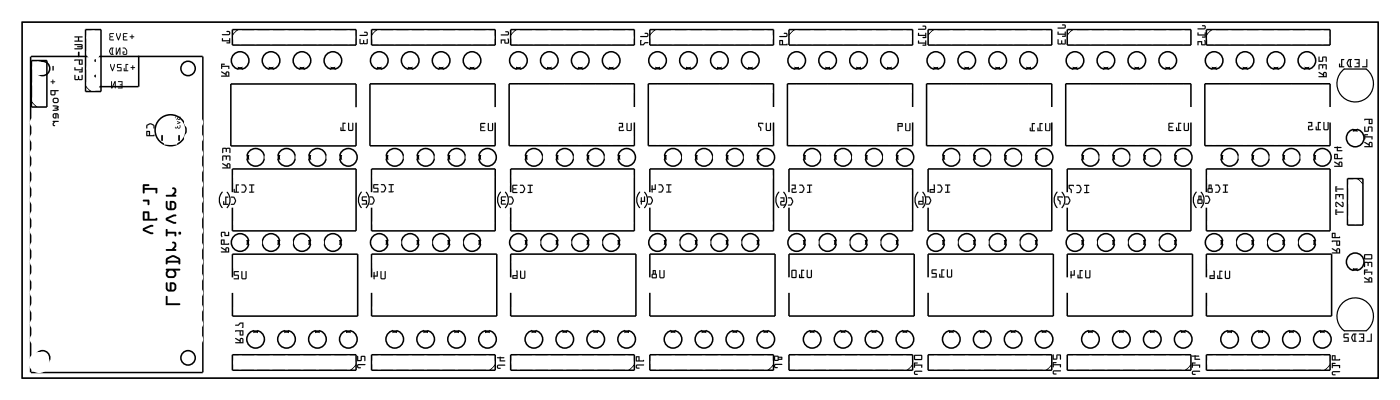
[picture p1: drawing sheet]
<svg xmlns="http://www.w3.org/2000/svg" width="230mm" height="66mm" viewBox="0 0 230 66" stroke-linecap="round" stroke-linejoin="round" font-family="sans-serif">
<g fill="none" stroke="#000" stroke-width=".2">
<path d="M3.6 3.6h222.8v58.4h-222.8zM220.3 11.8l.5-.5h3.6a3 3 0 0 1 .6 4.3 3 3 0 0 1-4.2 .5 3 3 0 0 1-.5-4.3zM36.5 31.5a1.91 1.91 0 0 0 0 2.6M37.3 31.5a1.91 1.91 0 0 1 0 2.6M59.4 31.5a1.91 1.91 0 0 0 0 2.6M60.2 31.5a1.91 1.91 0 0 1 0 2.6M82.2 31.5a1.91 1.91 0 0 0 0 2.6M83 31.5a1.91 1.91 0 0 1 0 2.6M105.1 31.5a1.91 1.91 0 0 0 0 2.6M105.9 31.5a1.91 1.91 0 0 1 0 2.6M128 31.5a1.91 1.91 0 0 0-.1 2.6M128.8 31.5a1.91 1.91 0 0 1 0 2.6"/>
<path d="M150.8 31.5a1.91 1.91 0 0 0 0 2.6M151.6 31.5a1.91 1.91 0 0 1 0 2.6M173.7 31.5a1.91 1.91 0 0 0 0 2.6M174.5 31.5a1.91 1.91 0 0 1 0 2.6M196.5 31.5a1.91 1.91 0 0 0 0 2.6M197.3 31.5a1.91 1.91 0 0 1 0 2.6M220.3 49.9a3 3 0 0 1 4.5-.1 3 3 0 0 1-.3 4.5h-3.6a3 3 0 0 1-.6-4.4z"/>
</g>
<g fill="#000">
<path d="M39.2 11h.5v.5h-.5zM44.3 11h.5v.5h-.5zM49.4 11h.5v.5h-.5zM54.4 11h.5v.5h-.5zM62.1 11h.5v.5h-.5zM67.1 11h.5v.5h-.5zM72.2 11h.5v.5h-.5zM77.3 11h.5v.5h-.5zM84.9 11h.5v.5h-.5zM90 11h.5v.5h-.5zM95.1 11h.5v.5h-.5zM100.2 11h.5v.5h-.5z"/>
<path d="M107.8 11h.5v.5h-.5zM112.9 11h.5v.5h-.5zM117.9 11h.5v.5h-.5zM123 11h.5v.5h-.5zM130.6 11h.5v.5h-.5zM135.7 11h.5v.5h-.5zM140.8 11h.5v.5h-.5zM145.9 11h.5v.5h-.5zM153.5 11h.5v.5h-.5zM158.6 11h.5v.5h-.5zM163.7 11h.5v.5h-.5zM168.7 11h.5v.5h-.5z"/>
<path d="M176.4 11h.5v.5h-.5zM181.4 11h.5v.5h-.5zM186.5 11h.5v.5h-.5zM191.6 11h.5v.5h-.5zM199.2 11h.5v.5h-.5zM204.3 11h.5v.5h-.5zM209.4 11h.5v.5h-.5zM214.5 11h.5v.5h-.5zM40.5 25.6h.5v.5h-.5zM40.5 39.5h.5v.5h-.5zM45.5 25.6h.6v.5h-.6zM45.5 39.5h.6v.5h-.6z"/>
<path d="M50.6 25.6h.5v.5h-.5zM50.6 39.5h.5v.5h-.5zM55.7 25.6h.5v.5h-.5zM55.7 39.5h.5v.5h-.5zM63.3 39.5h.5v.5h-.5zM63.3 25.6h.5v.5h-.5zM68.4 25.6h.5v.5h-.5zM68.4 39.5h.5v.5h-.5zM73.5 39.5h.5v.5h-.5zM73.5 25.6h.5v.5h-.5zM78.6 25.6h.5v.5h-.5zM78.6 39.5h.5v.5h-.5z"/>
<path d="M86.2 25.6h.5v.5h-.5zM86.2 39.5h.5v.5h-.5zM91.3 25.6h.5v.5h-.5zM91.3 39.5h.5v.5h-.5zM96.3 25.6h.6v.5h-.6zM96.3 39.5h.6v.5h-.6zM101.4 25.6h.5v.5h-.5zM101.4 39.5h.5v.5h-.5zM109 25.6h.6v.5h-.6zM109 39.5h.6v.5h-.6zM114.1 25.6h.5v.5h-.5zM114.1 39.5h.5v.5h-.5z"/>
<path d="M119.2 25.6h.5v.5h-.5zM119.2 39.5h.5v.5h-.5zM124.3 25.6h.5v.5h-.5zM124.3 39.5h.5v.5h-.5zM131.9 25.6h.5v.5h-.5zM131.9 39.5h.5v.5h-.5zM137 25.6h.5v.5h-.5zM137 39.5h.5v.5h-.5zM142.1 39.5h.5v.5h-.5zM142.1 25.6h.5v.5h-.5zM147.1 25.6h.6v.5h-.6zM147.1 39.5h.6v.5h-.6z"/>
<path d="M154.8 25.6h.5v.5h-.5zM154.8 39.5h.5v.5h-.5zM159.8 25.6h.6v.5h-.6zM159.8 39.5h.6v.5h-.6zM164.9 39.5h.5v.5h-.5zM164.9 25.6h.5v.5h-.5zM170 25.6h.5v.5h-.5zM170 39.5h.5v.5h-.5zM177.6 39.5h.5v.5h-.5zM177.6 25.6h.5v.5h-.5zM182.7 25.6h.5v.5h-.5zM182.7 39.5h.5v.5h-.5z"/>
<path d="M187.8 25.6h.5v.5h-.5zM187.8 39.5h.5v.5h-.5zM192.9 25.6h.5v.5h-.5zM192.9 39.5h.5v.5h-.5zM200.5 25.6h.5v.5h-.5zM200.5 39.5h.5v.5h-.5zM205.6 25.6h.5v.5h-.5zM205.6 39.5h.5v.5h-.5zM210.6 39.5h.6v.5h-.6zM210.6 25.6h.6v.5h-.6zM215.7 25.6h.5v.5h-.5zM215.7 39.5h.5v.5h-.5z"/>
<path d="M222.4 21.1h.5v.5h-.5zM41.7 54.1h.5v.5h-.5zM46.8 54.1h.5v.5h-.5zM51.9 54.1h.5v.5h-.5zM57 54.1h.5v.5h-.5zM64.6 54.1h.5v.5h-.5zM69.7 54.1h.5v.5h-.5zM74.8 54.1h.5v.5h-.5zM79.8 54.1h.5v.5h-.5zM87.5 54.1h.5v.5h-.5zM92.5 54.1h.5v.5h-.5zM97.6 54.1h.5v.5h-.5z"/>
<path d="M102.7 54.1h.5v.5h-.5zM110.3 54.1h.5v.5h-.5zM115.4 54.1h.5v.5h-.5zM120.5 54.1h.5v.5h-.5zM125.6 54.1h.5v.5h-.5zM133.2 54.1h.5v.5h-.5zM138.3 54.1h.5v.5h-.5zM143.3 54.1h.5v.5h-.5zM148.4 54.1h.5v.5h-.5zM156 54.1h.5v.5h-.5zM161.1 54.1h.5v.5h-.5zM166.2 54.1h.5v.5h-.5z"/>
<path d="M171.3 54.1h.5v.5h-.5zM178.9 54.1h.5v.5h-.5zM184 54.1h.5v.5h-.5zM189.1 54.1h.5v.5h-.5zM194.1 54.1h.5v.5h-.5zM201.8 54.1h.5v.5h-.5zM206.8 54.1h.5v.5h-.5zM211.9 54.1h.5v.5h-.5zM217 54.1h.5v.5h-.5zM222.4 44h.5v.5h-.5z"/>
<path d="M3.6 3.6v58.4h222.8v-58.4zM3.6 3.6h222.8v58.4h-222.8z"/>
<path d="M8.6 10.8v.7l.2 .1v-.7zM8.6 13.1v.2l-.3 .1 .3 .1 .1 .3 .1-.3 .3-.1-.3-.1v-.2z"/>
<path d="M8.6 10.8v.7l.2 .1v-.7zM8.6 10.8l.2 .1v.7l-.2-.1zM8.6 13.1v.2l-.3 .1 .3 .1 .1 .3 .1-.3 .3-.1-.3-.1v-.2zM8.6 13.1h.2v.2l.3 .1-.3 .1-.1 .3-.1-.3-.3-.1 .3-.1z"/>
<path d="M8.3 14.8v.7l.2 .1h.5l.1-.6 .5-.1zM8.5 15h.4v.4h-.4zM8.6 16.5a.5 .5 0 0 0 1 0 .5 .5 0 0 0-1 0zM8.9 16.2h.5v.4l-.5 .1-.1-.1zM8.7 17.3v.2h.7l-.5 .2 .5 .2-.7 .1v.2l.9-.1v-.2l-.2-.2 .2-.1v-.2zM8.8 18.6l-.1 .3 .1 .4 .4 .1 .1-.7 .2 .2v.5h.1v-.5l-.1-.2-.2-.1zM8.9 18.8l.2-.1v.6l-.3-.1zM8.7 19.9v.1h.1l-.1 .2a.33 .33 0 0 0 0 .4 .33 .33 0 0 0 .3 .1v-.1l-.1-.1-.1-.2 .3-.3h.5v-.1z"/>
<path d="M8.3 14.8v.7l.2 .2 .6-.1v-.6l.6-.1-.1-.1zM8.3 14.8l1.3 .1h-.5l-.1 .7h-.5l-.2-.1zM8.5 15h.4v.4h-.4zM8.4 14.9l.1 .6h.4l.1-.6zM8.6 16.5a.55 .55 0 0 0 1.1 0 .55 .55 0 0 0-1.1 0zM8.7 16.5a.49 .49 0 0 1 .9 0 .49 .49 0 0 1-.9 0zM8.9 16.2l.5 .1v.4h-.5zM8.9 16.2l-.1 .4 .1 .1h.5v-.5zM8.7 17.3v.2h.7l-.5 .2 .5 .2-.7 .1v.2h.6l.3-.1v-.2l-.2-.2 .2-.1v-.2zM8.7 17.3l.9 .1v.2l-.2 .1 .2 .2v.1l-.3 .2h-.6v-.2l.8-.1-.5-.2 .5-.2h-.8zM8.8 18.6l-.2 .3 .2 .4 .5 .1v-.7l.2 .2v.5h.1l.1-.5-.2-.2-.2-.1zM8.8 18.7l.5-.1 .2 .1 .1 .2v.5h-.1v-.5l-.2-.2-.1 .7-.4-.1-.1-.4zM8.9 18.8l.2-.1v.6l-.3-.1zM8.9 18.8l-.1 .4 .3 .1v-.6zM8.7 19.8v.2h.1l-.1 .2a.33 .33 0 0 0 0 .4 .33 .33 0 0 0 .3 .1l.1-.1-.2-.1-.1-.2 .3-.3h.5v-.1zM8.7 19.9h.9v.1h-.5l-.3 .3v.2l.2 .1a.23 .23 0 0 1-.2 .1 .23 .23 0 0 1-.1-.3v-.2l.2-.2h-.2z"/>
<path d="M12.2 6l.1 .1h.5v.6h-.5v.1h1.3l-.1-.1h-.5v-.6h.5v-.1zM12.2 7.3l.1 .1 1.1 .1-.1 .1-.6 .1h.6l.1 .1-.1 .1h-1v.2h1.1l.2-.1v-.6l-.2-.2zM12.8 8.5v.8l.2 .1 .1-.8zM12.2 9.8l.1 .2 .7-.1v.7h.6l-.1-.8zM13.1 9.9h.3v.5h-.3zM12.2 11v.5h1.2v.2h-.4v.1h.6l-.1-.8-.1 .1v.3h-1v-.3zM12.2 12.3v.7l.1 .1h1.1l.2-.1-.1-.7-.1 .1v.6l-.4-.1-.1-.5-.1 .5-.4 .1v-.7z"/>
<path d="M12.2 6l.1 .1h.5v.6h-.5v.1h1.3l-.1-.1h-.5v-.6h.5v-.1zM12.3 6h1.2v.1h-.5v.6h.5l.1 .1h-1.3v-.1h.5v-.6h-.5zM12.2 7.2l.1 .2 1.1 .1-.1 .1h-.5l-.1 .1 .1 .1 .5-.1 .1 .2h-.1h-1v.2h1.1l.2-.1v-.6l-.2-.2zM12.3 7.3l1.1-.1 .2 .2v.6l-.2 .1h-1.1v-.2h1l.1-.1-.1-.1h-.5l-.1-.1h.6l.1-.2h-1.1zM12.8 8.5v.8l.2 .1 .1-.1v-.7zM12.8 8.5l.3 .1-.1 .8-.2-.1zM12.2 9.8l.1 .2 .7-.1v.7h.6l-.1-.8zM12.3 9.8h1.2l.1 .8h-.6v-.7l-.7 .1zM13.1 9.9h.3v.5h-.3zM13.1 9.9v.6h.3v-.6zM12.2 11v.5h1.2v.2h-.4v.1h.6l-.1-.8-.1 .1v.3h-1v-.3zM12.3 11l.1 .1v.3h1v-.3l.1-.1 .1 .8h-.6v-.1h.4v-.2h-1.2zM12.2 12.3v.7l.1 .1 1.1 .1 .2-.2-.1-.7-.1 .1v.6l-.4-.1-.1-.5-.1 .5-.4 .1v-.7zM12.3 12.3h.1v.7h.4l.1-.5 .1 .4 .4 .1v-.6l.1-.1 .1 .7-.2 .1h-1.1l-.1-.1z"/>
<path d="M19.4 13.3v.2h.6v.3l-.3 .1 .3 .1v.4h-.6v.1h.7v-1.2zM19.4 13.3h.7v1.2h-.7v-.1h.6v-.4l-.3-.1 .3-.1v-.3h-.6zM18.3 13.3v1.2h.2l.4-.9v.8l.1 .1v-1.2h-.2l-.4 .9v-.8zM18.3 13.3l.1 .1v.8l.4-.9h.2v1.2l-.1-.1v-.8l-.4 .9h-.2z"/>
<path d="M19.4 13.3v.2h.6v.3l-.3 .1 .3 .1v.4h-.6v.1h.7v-1.2zM18.3 13.3v1.2h.2l.4-.9v.8l.1 .1v-1.2h-.2l-.4 .9v-.8z"/>
<path d="M20.2 7.8v.1l.3 .1 .2 .3v.5h-.4v-.2h.2v-.1l-.4-.1 .1 .5 .6 .1 .1-.2a.82 .82 0 0 0-.3-.9zM20.2 7.8h.3l.4 .4v.6l-.1 .2h-.5l-.1-.1-.1-.5 .4 .1-.2 .1v.2h.4v-.5l-.2-.3-.3-.1zM19 7.8v1.2h.2l.4-.9v.8l.1 .1 .1-1.2h-.2l-.4 .9v-.8zM19 7.8l.2 .1v.8l.4-.9h.2l-.1 1.2-.1-.1v-.8l-.4 .9h-.2zM18.1 7.9l-.2 .4v.3l.3 .4h.4l.1-.1-.2-.1v-.8l.2-.2zM18.1 7.9l.6-.1-.2 .2v.8l.2 .1-.1 .1h-.4l-.3-.4v-.3zM18.3 8h.1v.8l-.3-.4zM18.3 8l-.2 .4 .3 .4v-.8z"/>
<path d="M20.2 7.8v.1l.3 .1 .2 .3v.5h-.4v-.2h.2v-.1l-.4-.1 .1 .5 .5 .1 .2-.1a.75 .75 0 0 0-.7-1.1zM19 7.8v1.2h.2l.4-.9v.8l.1 .1 .1-1.2h-.2l-.4 .9v-.8zM18.1 7.9a.71 .71 0 0 0 0 1h.6l-.2-.1v-.8l.2-.2zM18.3 8h.1v.8l-.3-.4z"/>
<path d="M21.3 6l.1 .1h.2l.1 .3 .1-.3 .3-.1h-.3l-.1-.3-.1 .3zM21.3 6h.3l.1-.4 .1 .4h.3l-.3 .1-.1 .3-.1-.3h-.3zM20.2 5.5v1l.7 .1v-.1h-.6l.1-.4 .4-.1-.4-.1-.1-.3h.6v-.1zM20.2 5.5h.8l-.1 .1h-.6l.1 .3 .4 .1-.4 .1-.1 .4h.6v.1l-.7-.1zM19.1 5.5v.3l.3 .8h.1l.3-.8v-.3h-.1l-.2 .8-.3-.8zM19.1 5.5h.1l.3 .8 .2-.8h.1v.3l-.3 .8h-.1l-.3-.8zM18 5.5v1l.7 .1v-.1h-.6v-.4l.5-.1-.5-.1v-.3h.6v-.1zM18 5.5h.7v.1h-.6v.3l.5 .1-.5 .1v.4h.6v.1l-.7-.1z"/>
<path d="M21.3 6l.1 .1h.2l.1 .3 .1-.3 .3-.1h-.3l-.1-.3-.1 .3zM20.2 5.5v1l.7 .1v-.1h-.6l.1-.4 .4-.1-.4-.1-.1-.3h.6l.1-.1zM19.1 5.5v.3l.3 .8h.1l.3-.8v-.3h-.1l-.2 .8-.3-.8zM18 5.5v1l.7 .1v-.1h-.6v-.4l.5-.1-.5-.1v-.3h.6v-.1z"/>
<path d="M21.5 11v.2h.2l.1 .3 .1-.3 .3-.1-.3-.1-.1-.3-.1 .3zM21.5 11h.2l.1-.3 .1 .3 .3 .1-.3 .1-.1 .3-.1-.3h-.2zM20.6 10.5v1h-.1v-.3l-.1-.1-.1 .5 .7 .1v-.2h-.2v-.9l.3-.1zM20.6 10.5h.5l-.1 .1h-.2v.9h.2v.2l-.7-.1 .1-.5 .1 .1v.3h.1zM19.3 10.5l-.1 .6 .6 .1v.3h-.5l-.1 .1 .8 .1-.1-.6-.5-.1v-.4h.5l.1-.1zM19.3 10.5h.7l-.1 .1h-.5v.4l.5 .1 .1 .6-.8-.1 .1-.1h.5v-.3l-.6-.1zM18.1 10.5v.3l.3 .8 .1 .1 .4-.9v-.3h-.2l-.2 .9-.3-.9zM18.1 10.5h.1l.3 .9 .2-.9h.2v.3l-.4 .9-.1-.1-.3-.8z"/>
<path d="M21.5 11v.2h.2l.1 .3 .1-.3 .3-.1-.3-.1-.1-.3-.1 .3zM20.6 10.5v1h-.1v-.3l-.1-.1-.1 .5 .7 .1v-.2h-.2v-.9l.3-.1zM19.3 10.5l-.1 .6 .6 .1v.3h-.5l-.1 .1 .8 .1-.1-.6-.5-.1v-.4h.5l.1-.1zM18.1 10.5v.3l.3 .8 .1 .1 .4-.9v-.3h-.2l-.2 .9-.3-.9z"/>
<path d="M28.8 19.1a.27 .27 0 0 0-.1 .4 .27 .27 0 0 0 .5 0 .27 .27 0 0 0 .4 .1 .27 .27 0 0 0-.1-.5 .23 .23 0 0 1 .1 .3 .23 .23 0 0 1-.4 .1v-.3h-.1a.19 .19 0 0 1-.1 .3 .19 .19 0 0 1-.2-.1 .19 .19 0 0 1 .1-.2zM28.7 19.8v.1l.8 .2-.8 .3v.1l.9-.3v-.1zM28.8 20.5a.27 .27 0 0 0-.1 .5 .27 .27 0 0 0 .5-.1 .27 .27 0 0 0 .4 .1 .27 .27 0 0 0-.1-.5 .23 .23 0 0 1 .1 .4 .23 .23 0 0 1-.4 0v-.2h-.1a.19 .19 0 0 1-.1 .2 .19 .19 0 0 1-.2-.1 .19 .19 0 0 1 .1-.2z"/>
<path d="M28.8 19.1a.27 .27 0 0 0-.1 .4 .27 .27 0 0 0 .5 0 .25 .25 0 0 0 .3 .2 .25 .25 0 0 0 .2-.4l-.1-.2h-.1a.22 .22 0 0 1 .1 .3 .22 .22 0 0 1-.4 .1v-.3h-.1a.19 .19 0 0 1-.1 .3 .19 .19 0 0 1-.2-.1 .19 .19 0 0 1 .1-.2zM28.8 19.1l.1 .1a.19 .19 0 0 0-.1 .2 .19 .19 0 0 0 .2 .1 .19 .19 0 0 0 .1-.3h.1a.22 .22 0 0 0 .1 .3 .22 .22 0 0 0 .3 0 .22 .22 0 0 0-.1-.3l.1-.1a.28 .28 0 0 1 0 .5 .28 .28 0 0 1-.4-.2 .27 .27 0 0 1-.5 .2 .26 .26 0 0 1 .1-.5zM28.7 19.7v.2l.8 .2-.8 .2v.2l.9-.3v-.1zM28.7 19.8l.9 .3v.1l-.9 .3v-.1l.8-.3-.8-.2zM28.8 20.5a.27 .27 0 0 0-.1 .5 .27 .27 0 0 0 .5-.1 .25 .25 0 0 0 .3 .2 .25 .25 0 0 0 .2-.3l-.1-.3h-.1a.22 .22 0 0 1 .1 .4 .22 .22 0 0 1-.4 0v-.2h-.1a.19 .19 0 0 1-.1 .2 .19 .19 0 0 1-.2-.1 .19 .19 0 0 1 .1-.2zM28.8 20.5l.1 .1a.19 .19 0 0 0-.1 .2 .19 .19 0 0 0 .2 .1 .19 .19 0 0 0 .1-.2h.1a.22 .22 0 0 0 .1 .3 .22 .22 0 0 0 .3-.1 .22 .22 0 0 0-.1-.3l.1-.1a.28 .28 0 0 1 0 .5 .28 .28 0 0 1-.4-.1 .26 .26 0 0 1-.5 .1 .26 .26 0 0 1 .1-.4z"/>
<path d="M36.3 11.7l.1 .2 .7 .4v.1h-.7v.2h1.3v-.6a.32 .32 0 0 0-.4-.3 .32 .32 0 0 0-.2 .4zM37.3 11.9h.2v.5h-.3zM36.3 10.5l.1 .8h.1v-.3h1v.3h.2v-.5h-1.2v-.2h.4v-.1z"/>
<path d="M36.3 11.7l.1 .2 .7 .4v.1h-.7v.2h1.3v-.6a.32 .32 0 0 0-.4-.3 .32 .32 0 0 0-.2 .4zM36.4 11.7l.7 .4a.31 .31 0 0 1 .2-.4 .31 .31 0 0 1 .4 .3v.6h-1.3v-.2h.7v-.1l-.7-.4zM37.3 11.9h.2v.5h-.3zM37.3 11.9l-.1 .5h.3v-.5zM36.3 10.5l.1 .8h.1v-.3h1v.3h.2v-.5h-1.2v-.2h.4v-.1zM36.4 10.5h.5v.1h-.4v.2h1.2v.5h-.2v-.3h-1v.3h-.1z"/>
<path d="M36.5 5.6v.2h1.1a.36 .36 0 0 0 .2-.4 .36 .36 0 0 0-.2-.3l-.4 .1 .4 .1v.3zM36.5 6.3v.5h1.1v.1l-.3 .1-.1 .1h.6v-.8h-.1l-.1 .3h-1v-.3z"/>
<path d="M36.5 5.6v.2h1.1a.37 .37 0 0 0 .2-.4 .37 .37 0 0 0-.2-.3l-.4 .1 .4 .1v.3zM36.5 5.6h1.1v-.3l-.4-.1 .4-.1a.35 .35 0 0 1 .2 .3 .35 .35 0 0 1-.2 .4h-1.1zM36.5 6.3v.5h1.1v.1h-.3l-.1 .2h.6v-.8h-.2v.3h-1v-.3zM36.5 6.3h.1v.3h1.1v-.3h.1v.8h-.6l.1-.1h.4v-.2h-1.2z"/>
<path d="M59.1 5.7v.2h1.1a.36 .36 0 0 0 .2-.3 .36 .36 0 0 0-.2-.4l-.4 .1 .4 .1v.3zM59.1 6.4v.7l.1 .1h1l.2-.1v-.7l-.2 .1v.6l-.3-.1-.2-.4-.1 .4-.4 .1v-.7z"/>
<path d="M59.1 5.7v.2h1.1a.37 .37 0 0 0 .2-.3 .37 .37 0 0 0-.2-.4l-.4 .1 .4 .1v.3zM59.1 5.8l1.1-.1v-.3l-.4-.1 .4-.1a.35 .35 0 0 1 .2 .4 .35 .35 0 0 1-.2 .3h-1.1zM59.1 6.4v.7l.1 .1 1 .1 .2-.2v-.7l-.2 .1v.6l-.3-.1-.2-.5-.1 .5-.4 .1v-.7zM59.1 6.4h.1v.7h.4l.1-.5 .2 .5h.4v-.6l.1-.1v.7l-.2 .1h-1l-.1-.1z"/>
<path d="M82.3 5.7l.1 .1h1a.36 .36 0 0 0 .2-.3 .36 .36 0 0 0-.2-.4l-.4 .1 .4 .1v.3zM82.3 6.5l.1 .7v-.6h.5l.1 .6h.5l.1-.6a.15 .15 0 0 0 0-.2 .15 .15 0 0 0-.2 0l.1 .6h-.5v-.5z"/>
<path d="M82.3 5.7l.1 .1h1a.37 .37 0 0 0 .2-.3 .37 .37 0 0 0-.2-.4l-.4 .1 .4 .1v.3zM82.3 5.7l1.1-.1v-.3l-.4-.1 .4-.1a.35 .35 0 0 1 .2 .4 .35 .35 0 0 1-.2 .3h-1zM82.3 6.5v.7l.1-.1v-.5h.5l.1 .6h.5l.1-.1-.1-.8-.1 .1 .1 .6h-.5v-.5zM82.3 6.5h.7v.5h.5l-.1-.6a.14 .14 0 0 1 .2 0 .14 .14 0 0 1 0 .2l-.1 .5h-.5l-.1-.5h-.5v.6z"/>
<path d="M105.2 5.9l.1 .2h1a.36 .36 0 0 0 .2-.4 .36 .36 0 0 0-.2-.3l-.4 .1 .4 .1v.3zM105.2 6.6v.8h.5l.3-.3 .5-.1v-.1h-.5l-.3 .4h-.4l.1-.7z"/>
<path d="M105.2 5.9l.1 .2h1a.37 .37 0 0 0 .2-.4 .37 .37 0 0 0-.2-.3l-.4 .1 .4 .1v.3zM105.2 5.9h1.1v-.3l-.4-.1 .4-.1a.35 .35 0 0 1 .2 .3 .35 .35 0 0 1-.2 .4h-1zM105.2 6.6v.8h.5l.3-.3 .5-.1v-.1h-.5l-.3 .4h-.4l.1-.7zM105.2 6.6h.2l-.1 .7h.4l.3-.4h.5v.1l-.5 .1-.3 .3h-.5z"/>
<path d="M128.1 5.9v.2h1a.36 .36 0 0 0 .3-.4 .36 .36 0 0 0-.3-.3l-.3 .1 .4 .1v.3zM128.1 6.6v.8h1.3l-.1-.2-.7 .1v-.7zM128.2 6.7h.3v.6h-.3z"/>
<path d="M128 5.9l.1 .2h1a.37 .37 0 0 0 .3-.4 .37 .37 0 0 0-.3-.3l-.3 .1 .4 .1v.3zM128.1 5.9h1.1v-.3l-.4-.1 .3-.1a.35 .35 0 0 1 .3 .3 .35 .35 0 0 1-.3 .4h-1zM128 6.6l.1 .8h1.3l-.1-.2-.1 .1h-.6v-.7zM128.1 6.6h.5v.7l.7-.1 .1 .2h-1.3zM128.2 6.7h.3v.6h-.3zM128.2 6.7v.6h.3v-.6z"/>
<path d="M150.8 4.7l.1 .2h1a.36 .36 0 0 0 .3-.4 .36 .36 0 0 0-.3-.3l-.3 .1 .4 .1v.3zM150.8 5.4v.5h1.2v.2h-.4v.1h.6l-.1-.8h-.1v.3h-1v-.3zM150.8 6.7v.5h1.2v.1h-.4v.2h.6l-.1-.9-.1 .1v.3h-1v-.3z"/>
<path d="M150.8 4.7l.1 .2h1a.37 .37 0 0 0 .3-.4 .37 .37 0 0 0-.3-.3l-.3 .1 .4 .1-.1 .3zM150.9 4.7h1.1v-.3l-.4-.1 .3-.1a.35 .35 0 0 1 .3 .3 .35 .35 0 0 1-.3 .4h-1zM150.8 5.4v.5h1.2v.2h-.4v.1h.6l-.1-.8h-.1v.3h-1v-.3zM150.9 5.4h.1v.3h1v-.3h.1l.1 .8h-.6v-.1h.4v-.2h-1.2zM150.8 6.7v.5h1.2v.1h-.4v.2h.6l-.1-.9-.1 .1v.3h-1v-.3zM150.9 6.7h.1v.3h1v-.3h.1l.1 .7h-.6v-.1h.4v-.2l-1.2 .1z"/>
<path d="M173.8 4.5v.2h1a.36 .36 0 0 0 .3-.4 .36 .36 0 0 0-.3-.3l-.3 .1 .4 .1v.3zM173.8 5.2l-.1 .5h1.2v.2h-.4v.1h.6v-.8h-.2v.3h-1v-.3zM173.8 6.5l-.1 .6 .2 .2h1l.2-.1v-.8l-.2 .1v.6h-.4l-.1-.5-.1 .5h-.4v-.6z"/>
<path d="M173.8 4.5v.2h1a.37 .37 0 0 0 .3-.4 .37 .37 0 0 0-.3-.3l-.3 .1 .4 .1v.3zM173.8 4.6l1.1-.1v-.3l-.4-.1 .3-.1a.35 .35 0 0 1 .3 .3 .35 .35 0 0 1-.3 .4h-1zM173.8 5.2l-.1 .5h1.2v.2h-.4v.1h.6v-.8h-.2v.3h-1v-.3zM173.8 5.2h.1v.3h1v-.3h.1l.1 .8h-.6v-.1h.4v-.2h-1.2zM173.8 6.5l-.1 .6 .2 .2h1l.2-.1v-.8l-.2 .1v.6h-.4l-.1-.5-.1 .5h-.4v-.6zM173.8 6.5h.1v.6h.4l.1-.5 .1 .5h.4v-.6h.1l.1 .7-.2 .1h-1l-.1-.2z"/>
<path d="M196.8 4.7v.1h1a.36 .36 0 0 0 .3-.3 .36 .36 0 0 0-.3-.4l-.3 .1 .4 .1v.3zM196.8 5.3l-.1 .5h1.2v.2h-.4v.1h.6l-.1-.8-.1 .1v.3h-1v-.3zM196.7 6.7l.1 .7 .1-.5h.4l.1 .5h.6l.1-.5a.15 .15 0 0 0 0-.3 .15 .15 0 0 0-.2 .1v.6h-.4v-.6z"/>
<path d="M196.8 4.7v.1h1a.37 .37 0 0 0 .3-.3 .37 .37 0 0 0-.3-.4l-.3 .1 .4 .1v.3zM196.8 4.7h1.1v-.4l-.4-.1 .3-.1a.35 .35 0 0 1 .3 .4 .35 .35 0 0 1-.3 .3h-1zM196.8 5.3l-.1 .5h1.2v.2h-.4v.1h.6l-.1-.8-.1 .1v.3h-1v-.3zM196.8 5.3l.1 .1v.3h1v-.3l.1-.1 .1 .8h-.6v-.1h.4v-.2h-1.2zM196.7 6.7l.1 .7h.1v-.5h.4l.1 .5h.5l.2-.1-.1-.7-.2 .1 .1 .6h-.4v-.6zM196.7 6.7h.8v.6h.4v-.6a.14 .14 0 0 1 .2 0 .14 .14 0 0 1 0 .2l-.1 .5h-.6l-.1-.5h-.4l-.1 .5z"/>
<path d="M216.6 11.8l.1 .2 .7 .4v.1h-.7v.2h1.3v-.6a.32 .32 0 0 0-.4-.3 .32 .32 0 0 0-.2 .4zM217.6 12h.2v.5h-.3zM216.7 10.6v.8l.1-.1v-.6h.4l.1 .5 .1-.5h.4v.7h.2v-.7l-.1-.2zM216.6 9.3v.8h.7l.1-.7h.4v.7h.2v-.7l-.1-.1h-.6l-.1 .7h-.4v-.7z"/>
<path d="M216.6 11.8l.1 .2 .7 .4v.1h-.7v.2h1.3v-.6a.32 .32 0 0 0-.4-.3 .32 .32 0 0 0-.2 .4zM216.7 11.8l.7 .4a.31 .31 0 0 1 .2-.4 .31 .31 0 0 1 .4 .3v.6h-1.3v-.2h.7v-.1l-.7-.4zM217.6 12h.2v.5h-.3zM217.6 12l-.1 .5h.3v-.5zM216.7 10.6v.8l.1-.1v-.6h.4l.1 .5 .1-.5h.4v.7h.2v-.7l-.1-.2zM216.7 10.6h1.2l.1 .1v.6h-.2v-.6h-.4l-.1 .5-.1-.5h-.4v.6l-.1 .1zM216.6 9.3v.9l.7-.1 .1-.7h.4v.7h.2v-.7l-.1-.1h-.6l-.1 .7h-.4v-.7zM216.7 9.3h.1v.7h.4l.1-.7h.6l.1 .1v.7h-.2v-.7h-.4l-.1 .7h-.7z"/>
<path d="M224.5 9.7v1.2h-.7v.1h.8v-1.2zM222.5 9.7l.1 .2h.6v.4l-.3 .1h.3v.5h-.6l-.1 .1h.9v-1.3zM221.5 9.8a.81 .81 0 0 0 0 1.2h.5h.1l-.2-.1v-1l.2-.2zM221.7 9.9h.1v1l-.2-.1-.2-.4zM220.3 9.7v1.2h-.1v-.4l-.2-.1v.6h.8v-.1h-.3v-1h.3l.1-.2z"/>
<path d="M224.5 9.7v1.2h-.7v.1l.9 .1v-1.3zM224.5 9.7l.1 .1v1.2h-.8v-.1h.7zM222.5 9.7l.1 .2h.6v.4l-.3 .1h.3v.5h-.6l-.1 .1 .9 .1v-1.4zM222.5 9.7h.9v1.3h-.9l.1-.1h.6v-.5h-.3l.3-.1v-.5h-.6zM221.5 9.8l-.2 .5v.2l.3 .5h.5v-.1h-.2v-1l.2-.2zM221.5 9.8l.6-.1-.2 .1v1.1h.2v.1h-.5l-.3-.5v-.3zM221.7 9.9h.1v1l-.4-.5zM221.7 9.9l-.3 .5 .2 .4 .2 .1v-1.1zM220.3 9.7v1.2h-.1v-.4l-.2-.1v.6h.8v-.1h-.3v-1h.3l.1-.2zM220.3 9.7h.5v.1h-.3v1.1h.3v.1h-.8v-.6l.2 .1v.4h.1z"/>
<path d="M24.1 20.5v.6l.1-.1v-.4l.5-.2 .5 .2v.4h.2a.62 .62 0 0 0-.7-.8zM24.1 21.5v.8h1.3l-.1-.2-.7 .1v-.7zM24.2 21.7h.3v.5h-.3z"/>
<path d="M24.1 20.5v.6l.1-.1v-.4l.5-.2 .5 .2v.4h.2v-.5l-.5-.3h-.3zM24.1 20.5l.6-.3a.64 .64 0 0 1 .7 .8h-.2v-.4l-.5-.2-.5 .2v.4l-.1 .1zM24 21.5l.1 .8h1.3l-.1-.2-.1 .1h-.6v-.7zM24.1 21.5h.5v.7l.7-.1 .1 .2h-1.3zM24.2 21.7h.3v.5h-.3zM24.2 21.6v.6h.3v-.6z"/>
<path d="M23.5 37.5v.4l1.2 .5h.3a.16 .16 0 0 0 .2-.1 .16 .16 0 0 0-.2-.2l-1.2-.4 1.2-.5a.16 .16 0 0 0 .2-.2 .16 .16 0 0 0-.2-.1h-.2zM23.5 34.7v1.3l.1 .2h2.1l.1-.1 .1-.2a.16 .16 0 0 0-.2-.2 .16 .16 0 0 0-.2 .2h-.9v-1.1l-.1-.1zM23.8 35h.4v.9h-.4zM23.5 32.8l.1 .2 .6 .1v.4a.16 .16 0 0 0 .2 .2 .16 .16 0 0 0 .2-.2l-.1-.7zM23.5 30.3v1.3a.16 .16 0 0 0 .1 .1 .16 .16 0 0 0 .2-.1v-.5h1.7v.5a.16 .16 0 0 0 .2 .1 .16 .16 0 0 0 .2-.1v-.8h-2.1v-.3h.6a.16 .16 0 0 0 .2-.1 .16 .16 0 0 0-.2-.2z"/>
<path d="M23.5 37.5v.4l1.2 .5h.3a.15 .15 0 0 0 .2-.1 .15 .15 0 0 0-.2-.2l-1.2-.4 1.2-.5a.15 .15 0 0 0 .2-.2 .15 .15 0 0 0-.2-.1h-.2zM23.5 37.5l1.3-.6h.2a.16 .16 0 0 1 .2 .1 .16 .16 0 0 1-.2 .2l-1.2 .5 1.2 .4a.16 .16 0 0 1 .2 .2 .16 .16 0 0 1-.2 .1h-.3l-1.2-.5zM23.5 34.7v1.3l.1 .2h2.1l.1-.1 .1-.2a.15 .15 0 0 0-.2-.2 .15 .15 0 0 0-.2 .2h-1v-1.1v-.1zM23.5 34.7h1l.1 .1v1.1h.9a.16 .16 0 0 1 .2-.2 .16 .16 0 0 1 .2 .2l-.1 .2-.1 .1h-2.1l-.1-.2zM23.8 35h.4v.9h-.4zM23.8 35v.9h.4v-.9zM23.5 32.8l.1 .2 .6 .1v.4a.15 .15 0 0 0 .2 .2 .15 .15 0 0 0 .1-.2v-.7zM23.5 32.8h1l.1 .7a.16 .16 0 0 1-.2 .2 .16 .16 0 0 1-.2-.2v-.4l-.6-.1zM23.5 30.3v1.3a.15 .15 0 0 0 .1 .1 .15 .15 0 0 0 .2-.1v-.5h1.7v.5a.15 .15 0 0 0 .2 .1 .15 .15 0 0 0 .2-.1v-.8h-2.1v-.3h.6a.15 .15 0 0 0 .1-.1 .15 .15 0 0 0-.1-.2zM23.5 30.3l.9-.1a.16 .16 0 0 1 .2 .2 .16 .16 0 0 1-.2 .1h-.6v.3h2.1v.8a.16 .16 0 0 1-.2 .1 .16 .16 0 0 1-.2-.1v-.5h-1.7v.5a.16 .16 0 0 1-.2 .1 .16 .16 0 0 1-.1-.1z"/>
<path d="M36.5 26.8v.1l.7 .4v.2h-.6v.1h1.3v-.6a.32 .32 0 0 0-.4-.2 .32 .32 0 0 0-.3 .3zM37.4 27h.3v.5h-.3zM36.6 25.6v.8l.1-.1v-.6h.4l.1 .5 .1-.5h.4v.6h.2v-.6l-.1-.2zM36.6 24.3v.8l.1-.1v-.6h.4l.1 .5 .1-.5h.4v.7h.2v-.7l-.1-.1z"/>
<path d="M36.5 26.8v.1l.7 .4v.2h-.6v.1h1.3v-.6a.32 .32 0 0 0-.4-.2 .32 .32 0 0 0-.3 .3zM36.5 26.8l.7 .3a.31 .31 0 0 1 .3-.3 .31 .31 0 0 1 .4 .2v.6h-1.3v-.1h.6v-.2l-.7-.4zM37.5 27h.2v.5h-.3zM37.4 27v.5h.3v-.5zM36.5 25.6l.1 .8 .1-.1v-.6h.4l.1 .5 .1-.5h.4v.6h.2v-.6l-.1-.2zM36.6 25.6l1.1-.1 .2 .2-.1 .6h-.1v-.6h-.4l-.1 .5-.1-.5h-.4v.6l-.1 .1zM36.5 24.3l.1 .8 .1-.1v-.6l.4 .1 .1 .4 .1-.4 .4-.1v.7h.2v-.7l-.1-.2zM36.6 24.3h1.1l.2 .1-.1 .7h-.1v-.7h-.4l-.1 .5-.1-.5h-.4v.6l-.1 .1z"/>
<path d="M37.9 32.3l.1 .1h.4l.2 .5-.2 .5h-.4v.2a.62 .62 0 0 0 .8-.7l-.3-.6zM37 32.3v1.1h-.2v-.4h-.1v.6h.8v-.2h-.3v-1h.3v-.1z"/>
<path d="M37.9 32.3l.1 .1h.4l.2 .5-.2 .5h-.4l-.1 .2h.5l.3-.3 .1-.5-.3-.5zM38 32.3h.5l.3 .6a.64 .64 0 0 1-.8 .7v-.1l.4-.1 .2-.5-.2-.5h-.4zM37 32.2v1.2h-.2v-.4h-.1v.6h.8v-.2h-.3v-1h.3v-.1zM37 32.3h.5v.1h-.3v1l.3 .1v.1h-.8v-.6l.1 .1v.3h.2z"/>
<path d="M40.9 30.3l.1 .1h.3v1h-.3l-.1 .2h.8v-.2h-.3v-1h.3l.1-.1zM39.7 30.3v.1h.4l.3 .5-.3 .5h-.4v.2a.62 .62 0 0 0 .8-.7l-.3-.6zM38.7 30.3v1.1h-.1v-.4h-.1l-.1 .6h.8v-.2h-.3v-1h.3l.1-.1z"/>
<path d="M40.9 30.3l.1 .1h.3v1h-.3l-.1 .2h.8v-.2h-.3v-1h.3l.1-.1zM41 30.3h.8l-.1 .1h-.3v1l.3 .1v.1h-.8l.1-.1 .3-.1v-1h-.3zM39.7 30.3v.1h.4l.2 .5-.2 .5h-.4v.2h.4l.3-.3 .1-.5-.3-.5zM39.7 30.3h.5l.3 .6a.64 .64 0 0 1-.8 .7v-.1l.4-.1 .3-.5-.3-.5h-.4zM38.7 30.2v1.2h-.1v-.4h-.2v.6h.8v-.2h-.3v-1h.3l.1-.1zM38.7 30.3h.6l-.1 .1h-.3v1l.3 .1v.1h-.8l.1-.6h.1v.4h.2z"/>
<path d="M57.2 20.2v1.1l.1 .2h.6l.2-.3-.1-1h-.1v1.1h-.5v-1.1zM56.3 20.1v1.2h-.2v-.4h-.1l-.1 .5 .8 .1v-.2h-.3v-1h.3l.1-.1z"/>
<path d="M57.2 20.2v1.1l.1 .2h.6l.2-.3v-1h-.2v1.1h-.5v-1.1zM57.2 20.2h.1l.1 1v.1h.5v-1.1h.1v1l-.1 .3h-.5l-.2-.2zM56.3 20.1v1.2h-.2v-.4h-.1l-.1 .5 .8 .1v-.2h-.3v-1h.3l.1-.1zM56.3 20.1l.5 .1-.1 .1h-.3v1h.3v.2l-.8-.1 .1-.5h.1v.4h.2z"/>
<path d="M60.7 32.2v.2h.5l.2 .5-.2 .5h-.5l.1 .2a.62 .62 0 0 0 .8-.7l-.4-.6zM59.5 32.3l-.1 .6 .7 .1v.4h-.6l-.1 .1 .9 .1-.1-.7-.6-.1v-.4h.6l.1-.1z"/>
<path d="M60.7 32.2v.2h.4l.3 .5-.3 .5h-.4v.1l.5 .1 .3-.4 .1-.4-.3-.6zM60.7 32.2l.5 .1 .4 .6a.64 .64 0 0 1-.8 .7v-.2h.4l.2-.5-.2-.5h-.4zM59.5 32.3l-.1 .6 .2 .1h.5v.4h-.6l-.1 .1 .9 .1v-.8h-.7v-.4h.6l.1-.1zM59.5 32.3h.8l-.1 .1h-.6v.4l.6 .1 .1 .7-.9-.1 .1-.1h.6v-.4l-.6-.1z"/>
<path d="M63.9 30.2v.2h.3v1h-.3l-.1 .1 .9 .1v-.2h-.3v-1h.3v-.1zM62.6 30.2v.2h.4l.3 .5-.3 .5h-.4l.1 .2a.62 .62 0 0 0 .7-.7l-.3-.7zM61.4 30.3l-.1 .6 .7 .1v.4h-.6l-.1 .1 .9 .1-.1-.8h-.6v-.4h.6l.1-.1z"/>
<path d="M63.9 30.2v.2h.3v1h-.3l-.1 .1 .9 .1v-.2h-.3v-1h.3v-.1zM63.9 30.2l.8 .1-.1 .1h-.2v1h.2v.1h-.7v-.1h.3v-1h-.3zM62.6 30.2v.2h.4l.3 .5-.3 .5h-.4v.1l.5 .1 .2-.4 .1-.4-.3-.6zM62.6 30.2h.5l.3 .7a.64 .64 0 0 1-.7 .7l-.1-.2h.4l.3-.5-.3-.5h-.4zM61.4 30.2l-.1 .7 .2 .1h.5v.4h-.6l-.1 .1 .9 .1-.1-.8h-.6v-.4h.6l.1-.1zM61.4 30.3h.8l-.1 .1h-.6v.4l.6 .1 .1 .7-.9-.1 .1-.1h.6v-.4l-.7-.1z"/>
<path d="M80.2 20.2v1.2l.1 .1h.6l.1-.2v-1.1l-.2 .1v1l-.4 .1-.1-1.2zM78.9 20.2v1.2l.2 .1h.6v-.1h-.6v-.4l.5-.2-.5-.1v-.4h.6v-.1z"/>
<path d="M80.2 20.2v1.2l.1 .1h.6l.1-.2v-1.1l-.2 .1v1h-.4l-.1-1.1zM80.2 20.2h.1v1.1l.1 .1 .4-.1v-1l.2-.1v1.1l-.2 .2h-.5l-.1-.1zM78.9 20.2v1.2l.2 .1h.6v-.1h-.6v-.4l.5-.2-.5-.1v-.4l.6 .1 .1-.2zM78.9 20.2h.8v.1h-.6v.4l.5 .1-.5 .2v.4h.6v.1h-.6l-.2-.1z"/>
<path d="M83.6 32.2v.2h.4l.2 .5-.2 .5h-.4v.2a.62 .62 0 0 0 .8-.7l-.3-.6zM82.3 32.3v1.2l.2 .1h.6v-.2h-.6v-.4l.5-.1-.5-.1v-.4h.6l.1-.1z"/>
<path d="M83.6 32.2v.2h.4l.2 .5-.2 .5h-.4v.1l.4 .1 .3-.4 .1-.4-.3-.6zM83.6 32.2l.5 .1 .3 .6a.64 .64 0 0 1-.8 .7v-.2h.4l.3-.5-.3-.5h-.4zM82.3 32.3v1.2l.2 .1h.6v-.2h-.6v-.4l.5-.1-.5-.1v-.4h.6l.1-.1zM82.3 32.3h.8v.1h-.6v.4l.5 .1-.5 .1v.4h.6v.2h-.6l-.2-.1z"/>
<path d="M86.7 30.3v.2h.3v1h-.3v.1l.8 .1v-.2h-.3v-1h.3v-.1zM85.4 30.3l.1 .2h.4l.2 .5-.2 .5h-.4v.2a.62 .62 0 0 0 .8-.7l-.3-.7zM84.2 30.4v1.2l.1 .1h.7v-.2h-.7l.1-.4 .4-.1-.4-.1-.1-.4h.6l.1-.1z"/>
<path d="M86.7 30.3v.2h.3v1h-.3v.1l.8 .1v-.2h-.3v-1h.3v-.1zM86.7 30.3l.8 .1v.1h-.3v1h.3v.2l-.8-.1v-.1h.3v-1h-.3zM85.4 30.3l.1 .2h.4l.2 .5-.2 .5h-.4l-.1 .1 .5 .1 .3-.4 .1-.4-.3-.6zM85.4 30.3l.6 .1 .3 .6a.64 .64 0 0 1-.8 .7v-.2h.4l.2-.5-.2-.5h-.4zM84.2 30.4v1.2l.1 .1h.7v-.2h-.7l.1-.4 .5-.1-.5-.1-.1-.4h.6l.1-.1zM84.2 30.4h.8l-.1 .1h-.6v.4l.5 .1-.5 .1v.4h.7v.2h-.7l-.1-.1z"/>
<path d="M103 20.2l-.1 1.2 .2 .1h.5l.2-.2v-1.1h-.2v1.1h-.4l-.1-1.1zM101.7 20.2v.1h.5v.4l-.5 .1v.6l.5 .1a.15 .15 0 0 0 .3 0 .15 .15 0 0 0-.1-.2h-.6v-.4h.6v-.7z"/>
<path d="M102.9 20.2v1.2l.2 .1h.5l.2-.2v-1.1h-.2v1.1h-.4l-.1-1.1zM103 20.2h.1v1.1l.1 .1 .4-.1v-1.1h.2v1.1l-.2 .2h-.5l-.1-.1zM101.7 20.2v.1h.5v.4l-.5 .1v.6l.1 .1 .7-.1-.1-.1h-.6v-.4h.6v-.8zM101.7 20.2h.7v.7h-.6v.5l.6-.1a.14 .14 0 0 1 0 .2 .14 .14 0 0 1-.2 0l-.5-.1v-.6h.5v-.5h-.5z"/>
<path d="M106.4 32.2l.1 .2h.4l.2 .5-.2 .5h-.4v.2a.62 .62 0 0 0 .8-.7l-.3-.6zM105.3 32.4l-.1 .6 .2 .6 .1-.5h.5v-.8h-.2v.7h-.3v-.6z"/>
<path d="M106.4 32.2l.1 .2h.4l.2 .5-.2 .5h-.4l-.1 .1 .5 .1 .3-.4 .1-.4-.3-.6zM106.4 32.2l.6 .1 .3 .6a.64 .64 0 0 1-.8 .7v-.2h.4l.2-.5-.2-.5h-.4zM105.3 32.4l-.1 .6 .2 .6 .1-.5h.5v-.8h-.2v.7h-.3v-.6zM105.3 32.4h.1v.6h.4v-.7h.2v.8h-.6v.5l-.2-.6z"/>
<path d="M109.5 30.3v.1h.3v1h-.3v.1l.8 .1v-.2h-.3v-1h.3v-.1zM108.2 30.3v.1h.4l.3 .5-.3 .5h-.4l.1 .2a.62 .62 0 0 0 .8-.7l-.4-.6zM107.1 30.4l-.1 .7 .1 .5 .1-.5h.5v-.8h-.1v.7h-.4v-.6z"/>
<path d="M109.5 30.3v.1h.3v1h-.3l-.1 .1 .9 .1v-.2h-.3v-1h.3v-.1zM109.5 30.3h.8v.1h-.3v1h.3v.2l-.8-.1v-.1h.3v-1h-.3zM108.2 30.3v.1h.4l.3 .5-.3 .5h-.4v.1l.5 .1 .3-.4 .1-.4-.4-.5zM108.2 30.3h.5l.3 .6a.64 .64 0 0 1-.7 .7l-.1-.2h.4l.3-.5-.3-.5h-.4zM107.1 30.4l-.1 .7 .1 .5 .1-.5 .6 .1v-.9h-.2v.7h-.4v-.6zM107.1 30.4h.1v.6h.4v-.7h.1v.8h-.5l-.1 .5-.1-.5z"/>
<path d="M125.8 20.2v1.1l.2 .2h.5l.2-.3v-1h-.2v1.1h-.4l-.1-1.1zM124.5 20.1l.1 .6 .3 .3v.4l.1 .1 .1-.6-.4-.3v-.3l.6 .1 .1-.2z"/>
<path d="M125.8 20.2v1.1l.2 .2h.5l.2-.3v-1h-.2v1.1h-.4l-.1-1.1zM125.8 20.2h.2v1l.1 .1h.4v-1.1h.2v1l-.2 .3h-.5l-.2-.2zM124.5 20.1v.6l.4 .3v.5h.1l.1-.6-.4-.3v-.3l.6 .1 .1-.2zM124.5 20.1l.9 .1-.1 .2-.6-.1v.3l.4 .3-.1 .6-.1-.1v-.4l-.3-.3z"/>
<path d="M129.5 32.4v.1l.4 .1 .2 .4-.2 .5-.4 .1v.1a.62 .62 0 0 0 .8-.7l-.3-.6zM128.2 32.4v.1h.5v.5h-.5v.6l.6 .1a.15 .15 0 0 0 .2 0 .15 .15 0 0 0-.1-.2l-.5 .1v-.5h.5v-.7z"/>
<path d="M129.5 32.4v.1l.4 .1 .2 .4-.2 .5-.4 .1v.1h.4l.3-.3 .1-.4-.3-.6zM129.5 32.4h.5l.3 .6a.64 .64 0 0 1-.8 .7v-.1l.4-.1 .3-.5-.3-.5h-.4zM128.2 32.4v.1h.5v.5h-.5v.6l.2 .1h.6v-.2l-.6 .1v-.5h.5v-.7zM128.2 32.4h.7v.7h-.5v.5l.5-.1a.14 .14 0 0 1 .1 .2 .14 .14 0 0 1-.2 0l-.6-.1v-.6h.5v-.5h-.5z"/>
<path d="M132.6 30.3v.2h.3v1h-.3v.1h.8v-.1h-.3v-1h.3v-.2zM131.3 30.3l.1 .2h.4l.2 .5-.2 .5h-.4v.1a.62 .62 0 0 0 .8-.6l-.3-.7zM130.1 30.3v.2h.5v.4h-.5v.6l.5 .1a.15 .15 0 0 0 .2 0 .15 .15 0 0 0 0-.2l-.6 .1v-.4h.5v-.8z"/>
<path d="M132.6 30.3v.2h.3v1h-.3v.1h.8v-.1h-.3v-1h.3v-.2zM132.6 30.3h.8v.1l-.3 .1v1h.3v.1h-.8v-.1h.3v-1l-.3-.1zM131.3 30.3l.1 .2h.4l.2 .5-.2 .5h-.4l-.1 .1h.5l.3-.3 .1-.4-.3-.6zM131.3 30.3h.6l.3 .7a.64 .64 0 0 1-.8 .6v-.1h.4l.2-.5-.2-.5-.4-.1zM130.1 30.3v.2h.5v.4h-.5v.6l.1 .2 .7-.1-.1-.2-.6 .1v-.4h.6v-.8zM130.1 30.3h.6v.8l-.5-.1v.5l.6-.1a.14 .14 0 0 1 0 .2 .14 .14 0 0 1-.2 0l-.5-.1v-.6h.5v-.4l-.5-.1z"/>
<path d="M148.7 20.2v1.2l.2 .1h.5l.2-.2v-1.1l-.2 .1v1l-.4 .1-.1-1.2zM147.5 20.2l-.1 1.3h.2h.1l-.1-.7h.7v-.5zM147.6 20.4h.5v.2h-.5z"/>
<path d="M148.7 20.2v1.2l.2 .1h.5l.2-.2v-1.1l-.2 .1v1l-.4 .1-.1-1.2zM148.7 20.2h.2v1.1l.1 .1 .4-.1v-1l.2-.1v1.1l-.2 .2h-.5l-.2-.1zM147.5 20.2l-.1 1.3 .2 .1 .1-.1-.1-.1v-.6h.7v-.5l-.1-.1zM147.5 20.2l.8 .1v.5h-.7v.7h-.1zM147.6 20.4h.5v.2h-.5zM147.6 20.4v.2h.6v-.2z"/>
<path d="M152.2 32.2v.2h.4l.2 .5-.2 .5h-.4v.2a.62 .62 0 0 0 .8-.7l-.3-.6zM151.5 32.2l.1 .8h-.7v.6l.8-.1v-1.2zM151 33.1h.6v.3h-.6z"/>
<path d="M152.2 32.2v.2h.4l.2 .5-.2 .5h-.4l-.1 .1 .5 .1 .3-.4 .1-.4-.3-.6zM152.2 32.2l.5 .1 .3 .6a.64 .64 0 0 1-.8 .7v-.2h.4l.2-.5-.2-.5h-.4zM151.5 32.2l.1 .8h-.7v.6l.8-.1v-1.2zM151.5 32.2l.2 .1v1.2l-.8 .1v-.6h.7zM151 33.1h.6v.3h-.6zM151 33.1v.3h.6v-.3z"/>
<path d="M155.3 30.3v.1h.3v1.1h-.3v.1h.8v-.1h-.3v-1.1h.3v-.1zM154 30.3v.1l.5 .1 .2 .4-.2 .5-.5 .1 .1 .1a.62 .62 0 0 0 .8-.7l-.4-.6zM153.4 30.3v.7h-.6v.6h.8v-1.2zM152.9 31.2h.5v.3h-.5z"/>
<path d="M155.3 30.3v.1h.3v1.1h-.3v.1h.8v-.1h-.3v-1.1h.3v-.1zM155.3 30.3h.8v.1h-.3v1.1h.3v.1h-.8v-.1h.3v-1.1h-.3zM154 30.3v.1l.4 .1 .3 .4-.3 .5-.4 .1v.1h.5l.3-.3 .1-.4-.3-.6zM154 30.3h.5l.4 .6a.64 .64 0 0 1-.8 .7l-.1-.1 .5-.1 .2-.5-.2-.5h-.5zM153.4 30.3v.7h-.7l.1 .6h.8v-1.2zM153.4 30.3l.2 .1v1.2h-.8v-.6h.6zM152.9 31.2h.5v.3h-.5zM152.9 31.2v.3h.5v-.3z"/>
<path d="M171.7 20.2v1.2l.2 .1h.5l.2-.2v-1.1l-.2 .1v1l-.4 .1-.1-1.2zM170.8 20.2v1.2h-.2v-.4l-.1-.1-.1 .6h.9v-.1h-.3v-1h.3v-.2zM169.5 20.2v1.2h-.1l-.1-.4-.1-.1v.6h.8v-.1h-.3v-1h.3v-.2z"/>
<path d="M171.7 20.2v1.2l.2 .1h.5l.2-.2v-1.1l-.2 .1v1l-.4 .1-.1-1.2zM171.7 20.2h.2v1.1l.1 .1 .4-.1v-1l.2-.1v1.1l-.2 .2h-.5l-.2-.1zM170.8 20.2v1.2h-.2v-.4l-.1-.1-.1 .6h.9v-.1h-.3v-1h.3v-.2zM170.8 20.2h.5v.1l-.3 .1v1h.3v.1h-.8v-.6l.1 .1v.4h.2zM169.5 20.2v1.2h-.1v-.4l-.2-.1v.6h.8v-.1h-.3v-1h.3v-.2zM169.5 20.2h.5v.1l-.3 .1v1h.3v.1h-.8v-.6l.1 .1v.4h.2z"/>
<path d="M175 32.2v.2h.5l.2 .5-.2 .5h-.5l.1 .2a.62 .62 0 0 0 .8-.7l-.3-.6zM173.7 32.2v.6l.4 .3v.4l.1 .1v-.6l-.3-.3v-.3l.6 .1 .1-.2z"/>
<path d="M175 32.2v.2h.4l.3 .5-.3 .5h-.4v.1l.5 .1 .3-.4 .1-.4-.3-.6zM175 32.2l.5 .1 .4 .6a.64 .64 0 0 1-.8 .7v-.2h.4l.2-.5-.2-.5h-.4zM173.7 32.2v.6l.4 .3v.4l.1 .1 .1-.6-.4-.3v-.3l.6 .1 .1-.2zM173.7 32.2l.9 .1-.1 .2-.6-.1v.3l.3 .3v.6l-.1-.1v-.4l-.4-.3z"/>
<path d="M178.1 30.3l.1 .2h.2v1h-.2l-.1 .1 .8 .1v-.2h-.3v-1h.3l.1-.1zM176.9 30.3v.2h.4l.2 .5-.2 .5h-.4v.2a.62 .62 0 0 0 .8-.7l-.3-.6zM175.6 30.3v.6l.3 .3v.4l.1 .1 .1-.6-.4-.3v-.3l.7 .1v-.2z"/>
<path d="M178.1 30.3v.2h.3v1h-.3v.1l.8 .1v-.2h-.3v-1h.3l.1-.1zM178.1 30.4h.9l-.1 .1h-.3v1h.3v.2l-.8-.1 .1-.1h.3v-1h-.3zM176.9 30.3v.2h.4l.2 .5-.2 .5h-.4l-.1 .1 .5 .1 .3-.4 .1-.4-.3-.5zM176.9 30.4h.5l.3 .6a.64 .64 0 0 1-.8 .7v-.2h.4l.2-.5-.2-.5h-.4zM175.6 30.3v.6l.3 .3v.4l.1 .1 .1-.6-.4-.3v-.3l.7 .1v-.2zM175.6 30.3l.8 .1v.2l-.7-.1v.3l.4 .3-.1 .6-.1-.1v-.4l-.3-.3z"/>
<path d="M194.5 20.2v1.1l.1 .2h.6l.1-.3v-1h-.1v1.1h-.5l-.1-1.1zM193.6 20.1v1.2h-.2v-.4h-.1l-.1 .5 .8 .1v-.2h-.3v-1h.3l.1-.1zM192 20.2v1.2l.1 .1h.7v-.2h-.7l.1-.4 .4-.1-.4-.1-.1-.4h.6l.1-.1z"/>
<path d="M194.5 20.2v1.1l.1 .2h.6l.2-.3-.1-1h-.1v1.1h-.5v-1.1zM194.5 20.2h.1v1l.1 .1h.5v-1.1h.1v1l-.1 .3h-.6l-.1-.2zM193.6 20.1v1.2h-.2v-.4h-.1l-.1 .6h.8v-.2h-.3v-1h.3l.1-.1zM193.6 20.1l.5 .1-.1 .1h-.3v1h.3v.2l-.8-.1 .1-.5h.1v.4h.2zM192 20.2v1.2l.1 .1h.7v-.2h-.7l.1-.4 .5-.1-.5-.1-.1-.4h.6l.1-.1zM192 20.2h.8l-.1 .1h-.6v.4l.5 .1-.5 .1v.4h.7v.2h-.7l-.1-.1z"/>
<path d="M198 32.1v.2h.4l.3 .5-.3 .5h-.4l.1 .2a.62 .62 0 0 0 .7-.7l-.3-.7zM196.9 32.1v.6l-.2 .2v.4l.2 .2 .6-.1 .1-.5-.2-.2v-.6zM196.9 32.9h.5v.4h-.5zM197.1 32.3h.1v.4h-.1z"/>
<path d="M198 32.1v.2h.4l.3 .5-.3 .5h-.4v.1h.5l.2-.3 .1-.4-.3-.6zM198 32.1h.5l.3 .7a.64 .64 0 0 1-.7 .6l-.1-.1h.4l.3-.5-.3-.5h-.4zM196.9 32.1v.6l-.2 .2v.4l.2 .2 .6-.1 .1-.5-.2-.2v-.6zM196.9 32.1h.5v.6l.2 .2-.1 .5h-.6l-.2-.1v-.4l.2-.2zM196.9 32.9h.5v.4h-.5zM196.9 32.8v.5h.5v-.5zM197.1 32.3h.1v.4h-.1zM197.1 32.3v.4h.1v-.4z"/>
<path d="M200.9 30.3l.1 .1h.3v1.1h-.3l-.1 .1h.8v-.1h-.3v-1.1h.3l.1-.1zM199.7 30.3v.1l.4 .1 .2 .4-.2 .5-.4 .1v.1a.62 .62 0 0 0 .8-.7l-.3-.6zM198.6 30.3v.6l-.2 .1v.5l.2 .1h.5l.1-.6-.1-.1v-.6zM198.6 31h.5v.5h-.5zM198.7 30.4h.2v.5h-.2z"/>
<path d="M200.9 30.3l.1 .1h.3v1.1h-.3l-.1 .1h.8v-.1h-.3v-1.1h.3l.1-.1zM200.9 30.3h.9l-.1 .1h-.3v1.1h.3v.1h-.8l.1-.1h.3v-1.1h-.3zM199.7 30.3v.1l.4 .1 .2 .4-.2 .5-.4 .1-.1 .1h.5l.3-.3 .1-.4-.3-.6zM199.7 30.3h.5l.3 .6a.64 .64 0 0 1-.8 .7v-.1l.4-.1 .2-.5-.2-.5h-.4zM198.6 30.3v.6l-.2 .1v.5l.2 .1h.5l.2-.6-.2-.1v-.6zM198.6 30.3h.5v.6l.1 .1-.1 .6h-.5l-.2-.1v-.5l.2-.1zM198.6 31h.5v.5h-.5zM198.5 31v.5h.6v-.5zM198.7 30.4h.2v.5h-.2zM198.7 30.4v.5h.2v-.5z"/>
<path d="M217.4 20v1.2l.2 .2h.5l.2-.3v-1h-.2v1l-.4 .1-.1-1.1zM216.5 20v1.2h-.2v-.4h-.1v.5l.8 .1v-.2h-.3v-1h.3v-.1zM214.9 20l.1 .2h.4v.4l-.5 .1v.6l.6 .1a.15 .15 0 0 0 .2-.1 .15 .15 0 0 0-.1-.2l-.5 .1v-.4h.5v-.8z"/>
<path d="M217.4 20v1.2l.2 .2h.5l.2-.3v-1h-.2v1l-.4 .1-.1-1.1zM217.5 20l.1 .1v1l.1 .1 .4-.1v-1h.2v1l-.2 .2h-.5l-.2-.1zM216.5 20v1.2h-.2v-.4l-.1-.1v.6l.8 .1v-.2h-.3v-1h.3v-.1zM216.5 20l.5 .1v.1h-.3v1h.3v.2l-.8-.1v-.5h.1v.4h.2zM214.9 20v.2h.5v.4h-.5v.7l.2 .1 .6-.1v-.2l-.6 .1v-.4h.5v-.8zM214.9 20h.7v.8h-.5v.4l.5-.1a.14 .14 0 0 1 .1 .2 .14 .14 0 0 1-.2 .1l-.6-.1 .1-.6 .4-.1v-.4h-.4z"/>
<path d="M219.2 26.5v.2l.7 .4v.1h-.7l.1 .2h1.2v-.6a.32 .32 0 0 0-.3-.3 .32 .32 0 0 0-.3 .4zM220.1 26.7h.3v.5h-.3zM219.2 25.3v.8h1.3v-.3l-.7 .1v-.7zM219.4 25.4h.2v.5h-.2zM219.2 24.1v.2h.4v.5h.9v-.2h-.7v-.3h.5v-.2l-.6-.1z"/>
<path d="M219.2 26.5v.2l.7 .4v.1h-.7l.1 .2h1.3v-.6a.32 .32 0 0 0-.4-.3 .32 .32 0 0 0-.3 .4zM219.2 26.5l.7 .4a.31 .31 0 0 1 .3-.4 .31 .31 0 0 1 .3 .3v.6h-1.2l-.1-.2h.7v-.1l-.7-.4zM220.1 26.7h.3v.5h-.3zM220.1 26.7v.5h.3v-.5zM219.2 25.3v.8h1.3v-.3l-.7 .1v-.7zM219.2 25.3h.5l.1 .6h.7v.2h-1.3zM219.4 25.4h.2v.5h-.2zM219.4 25.4v.5h.2v-.5zM219.2 24.1v.2h.4v.5h.9v-.2h-.7v-.3h.5v-.2l-.6-.1zM219.2 24.1l.5-.1 .6 .1v.2h-.5v.3h.7v.1l-.9 .1v-.5h-.4z"/>
<path d="M219.4 30.6v.8h.3l-.1-.3 1.1-.1v-.1h-1.1l.1-.3zM219.4 31.8v.9l.2-.1v-.6h.4l.1 .4v-.4h.5v.7h.1v-.9zM219.4 33.2v.5l.1 .3 .2-.1-.1-.1v-.5l.9 .7 .2-.2v-.5l-.1-.2-.2 .1 .2 .1-.1 .5-.8-.7zM219.4 34.4v.8h.3l-.1-.3 1.1-.1v-.1h-1.1l.1-.3z"/>
<path d="M219.4 30.6v.9l.3-.1-.1-.3 1.1-.1v-.1h-1.1l.1-.3zM219.4 30.6h.3l-.2 .3h1.2v.1l-1.2 .1 .2 .3h-.3zM219.4 31.8v.9l.2-.1v-.6h.4l.1 .4v-.4h.5v.7h.1l.1-.9zM219.4 31.8h1.3v.8h-.1v-.6h-.5v.4l-.1-.4h-.5v.6l-.1 .1zM219.4 33.2v.5l.1 .3 .2-.1-.1-.1v-.5l.9 .7 .2-.1 .1-.6-.2-.2-.2 .1 .2 .1-.1 .5-.8-.7zM219.4 33.2l.3-.1 .8 .7 .1-.5-.2-.1 .2-.1 .1 .2v.5l-.2 .1-.9-.6-.1 .4 .2 .2h-.2l-.1-.2zM219.4 34.4v.8h.3l-.1-.3 1.1-.1v-.1h-1.1l.1-.3zM219.4 34.4h.3l-.2 .3h1.2v.1l-1.2 .1 .2 .3h-.3z"/>
<path d="M224.2 23.3v.1l.7 .4v.2h-.7v.1h1.3v-.6a.32 .32 0 0 0-.4-.2 .32 .32 0 0 0-.2 .3zM225.1 23.5h.2v.5h-.2zM224.2 22v.9l.1-.1v-.3h1v.3h.2v-.4h-1.2v-.2h.4l.1-.1zM224.2 20.8l-.1 .8h.8v-.7h.4v.7h.2v-.7l-.1-.1h-.6l-.1 .6h-.4v-.6zM224.2 19.5v.2h.7v.7l.6-.1-.1-.8zM225.1 19.7h.2v.5h-.2z"/>
<path d="M224.2 23.3v.1l.7 .4v.2h-.7v.2h1.3v-.7a.32 .32 0 0 0-.4-.2 .32 .32 0 0 0-.2 .3zM224.2 23.3l.7 .4a.31 .31 0 0 1 .2-.4 .31 .31 0 0 1 .4 .2v.6h-1.3v-.1h.7v-.2l-.7-.4zM225.1 23.5h.2v.5h-.2zM225.1 23.5l-.1 .5h.3v-.5zM224.2 22v.9l.1-.1v-.3h1v.3h.2v-.4h-1.2v-.2h.4l.1-.1zM224.2 22l.5 .1v.1h-.4v.2h1.2v.4h-.2v-.3h-1v.3l-.1 .1zM224.2 20.8l-.1 .8h.8v-.7h.4v.7h.2v-.7l-.1-.1h-.6l-.1 .6h-.4v-.6zM224.2 20.8h.1v.7h.4l.1-.7h.6l.1 .1v.7h-.2v-.7h-.4l-.1 .7h-.7zM224.2 19.5v.3l.7-.1v.7l.6-.1-.1-.8zM224.2 19.5h1.2l.1 .8h-.6v-.6h-.7zM225.1 19.7h.2v.5h-.2zM225 19.7v.5h.3v-.5z"/>
<path d="M27.3 48.6l-.1 1.5h2.3a.16 .16 0 0 0 .1-.2 .16 .16 0 0 0-.1-.2h-2v-1.1zM27.3 46.3l-.1 1 .2 .4a1.28 1.28 0 0 0 1.1 .1l.4-.4 .1-.6-.2-.3a.82 .82 0 0 0-.9-.2v1.2l-.4-.2v-.9zM28.2 46.6h.3l.1 .2 .1 .5-.2 .2h-.3zM27.3 44.1l-.1 .2 .2 .1-.2 .3v.4l.2 .4a1.3 1.3 0 0 0 1.2 .1 .73 .73 0 0 0 .3-1l-.1-.2h.7a.16 .16 0 0 0 .1-.2 .16 .16 0 0 0-.1-.1zM27.8 44.4h.6l.3 .4-.2 .4h-.8l-.2-.4zM27.4 42.3l-.2 .2v.7a.16 .16 0 0 0 .2 .2 .16 .16 0 0 0 .1-.2v-.1h1.8v.1a.16 .16 0 0 0 .2 .2 .16 .16 0 0 0 .1-.2v-.8a1.41 1.41 0 0 0-2.1-.2zM27.6 42.6l.8-.4 .8 .3 .1 .3h-1.8zM28.3 39.7a.23 .23 0 0 0 .1 .2 .23 .23 0 0 0 .2 .1l.1 .3-.5 .6h-.8a.16 .16 0 0 0-.2 .1 .16 .16 0 0 0 .2 .2h1.4a.16 .16 0 0 0 .2-.2 .16 .16 0 0 0-.2-.1h-.2l.3-.4a.57 .57 0 0 0 0-.6 .57 .57 0 0 0-.5-.3zM27.3 37.6l-.1 1a.16 .16 0 0 0 .2 .2 .16 .16 0 0 0 .1-.2v-.3h1.2v.3a.16 .16 0 0 0 .1 .2 .16 .16 0 0 0 .2-.2l-.1-.6h-1.4v-.3zM29.3 38.2a.25 .25 0 0 0 .5 0 .25 .25 0 0 0-.5 0zM27.2 35.8l.1 .4 1.2 .5h.3a.16 .16 0 0 0 .2-.1 .16 .16 0 0 0-.2-.2l-1.3-.5 1.3-.4a.16 .16 0 0 0 .2-.2 .16 .16 0 0 0-.2-.1h-.3zM27.3 33l-.1 1 .2 .3a1.28 1.28 0 0 0 1.1 .2l.4-.4 .1-.7-.2-.2a.82 .82 0 0 0-.9-.2v1.2l-.4-.2v-.9zM28.2 33.3h.3l.1 .1 .1 .6-.2 .2h-.3zM28.3 30.8a.23 .23 0 0 0 .1 .2 .23 .23 0 0 0 .2 .1l.1 .3-.5 .6h-.8a.16 .16 0 0 0-.2 .1 .16 .16 0 0 0 .2 .2h1.4a.16 .16 0 0 0 .2-.2 .16 .16 0 0 0-.2-.1h-.2l.3-.4a.57 .57 0 0 0 0-.6 .57 .57 0 0 0-.5-.3z"/>
<path d="M27.3 48.6l-.1 1.5h2.3a.15 .15 0 0 0 .1-.2 .15 .15 0 0 0-.1-.2h-2v-1.1zM27.3 48.6h.2v1.1h2a.16 .16 0 0 1 .1 .2 .16 .16 0 0 1-.1 .2h-2.3zM27.3 46.3l-.1 1 .2 .4a1.27 1.27 0 0 0 1.1 .1l.4-.4 .1-.6-.2-.3a.82 .82 0 0 0-.9-.2v1.2l-.4-.2v-.9zM27.3 46.3l.2 .1v.9l.3 .2h.1v-1.2h.5l.4 .2 .2 .3-.1 .6-.4 .4a1.28 1.28 0 0 1-1.1-.1l-.2-.4zM28.2 46.6h.3l.1 .2 .1 .5-.2 .2h-.3zM28.2 46.6v.9h.3l.2-.2-.1-.5-.1-.2zM27.3 44.1l-.1 .2 .2 .1-.2 .3v.4l.2 .3a1.3 1.3 0 0 0 1.2 .2l.3-.4 .1-.5-.2-.3h.7a.16 .16 0 0 0 .1-.2 .16 .16 0 0 0-.1-.1zM27.3 44.1h2.2a.16 .16 0 0 1 .1 .1 .16 .16 0 0 1-.1 .2h-.7l.2 .3-.1 .5-.3 .4a1.3 1.3 0 0 1-1.2-.1l-.2-.4v-.4l.2-.3-.2-.1zM27.8 44.4h.6l.3 .4-.2 .4h-.8l-.2-.4zM27.8 44.4l-.3 .4 .2 .4h.8l.2-.4-.3-.4zM27.4 42.3l-.2 .2v.7a.15 .15 0 0 0 .2 .2 .15 .15 0 0 0 .1-.2v-.1h1.8v.1a.15 .15 0 0 0 .2 .2 .15 .15 0 0 0 .1-.2v-.8l-.9-.5h-.4zM27.4 42.3l.1-.1a1.34 1.34 0 0 1 1.9 0l.2 .3v.7a.16 .16 0 0 1-.1 .2 .16 .16 0 0 1-.2-.2v-.1h-1.8v.1a.16 .16 0 0 1-.1 .2 .16 .16 0 0 1-.2-.2v-.7zM27.6 42.6l.8-.4 .8 .3 .1 .3h-1.8zM27.6 42.6l-.1 .2h1.8l-.1-.3-.8-.3zM28.3 39.7a.22 .22 0 0 0 .1 .2 .22 .22 0 0 0 .2 .1l.1 .3-.5 .6h-.8a.15 .15 0 0 0-.2 .1 .15 .15 0 0 0 .2 .2h1.4a.15 .15 0 0 0 .2-.2 .15 .15 0 0 0-.2-.1h-.2l.3-.4a.62 .62 0 0 0-.5-.9zM28.3 39.7l.1-.1a.56 .56 0 0 1 .5 .3 .56 .56 0 0 1 .1 .6l-.4 .4 .2-.1a.16 .16 0 0 1 .2 .2 .16 .16 0 0 1-.2 .2h-1.4a.16 .16 0 0 1-.2-.2 .16 .16 0 0 1 .2-.2l.8 .1 .5-.6-.1-.3a.19 .19 0 0 1-.3-.1 .19 .19 0 0 1 0-.2zM27.3 37.6l-.1 1a.15 .15 0 0 0 .2 .2 .15 .15 0 0 0 .1-.2v-.3h1.2v.3a.15 .15 0 0 0 .1 .2 .15 .15 0 0 0 .2-.2l-.1-.6h-1.4v-.3zM27.3 37.6l.2 .1v.3h1.4l.1 .6a.16 .16 0 0 1-.2 .2 .16 .16 0 0 1-.1-.2v-.3h-1.2v.3a.16 .16 0 0 1-.1 .2 .16 .16 0 0 1-.2-.2zM29.3 38.2a.25 .25 0 0 0 .5 0 .25 .25 0 0 0-.5 0zM29.3 38.2a.25 .25 0 0 1 .5 0 .25 .25 0 0 1-.5 0zM27.3 35.8v.4l1.2 .5h.3a.15 .15 0 0 0 .2-.1 .15 .15 0 0 0-.2-.2l-1.3-.5 1.3-.4a.15 .15 0 0 0 .2-.2 .15 .15 0 0 0-.2-.1h-.3zM27.2 35.8l1.3-.6h.3a.16 .16 0 0 1 .2 .1 .16 .16 0 0 1-.2 .2l-1.3 .4 1.3 .5a.16 .16 0 0 1 .2 .2 .16 .16 0 0 1-.2 .1h-.3l-1.2-.5zM27.3 33l-.1 1 .2 .3a1.27 1.27 0 0 0 1.1 .2l.4-.4 .1-.7-.2-.2a.82 .82 0 0 0-.9-.2v1.2l-.4-.2v-.9zM27.3 33l.2 .1v.9l.3 .2h.1v-1.2h.5l.4 .2 .2 .3-.1 .6-.4 .4a1.28 1.28 0 0 1-1.1-.2l-.2-.3zM28.2 33.3h.3l.1 .1 .1 .6-.2 .2h-.3zM28.2 33.3v.9h.3l.2-.2-.1-.6-.1-.1zM28.3 30.8a.22 .22 0 0 0 .1 .2 .22 .22 0 0 0 .2 .1l.1 .3-.5 .6h-.8a.15 .15 0 0 0-.2 .1 .15 .15 0 0 0 .2 .2h1.4a.15 .15 0 0 0 .2-.2 .15 .15 0 0 0-.2-.1h-.2l.3-.4a.62 .62 0 0 0-.5-.9zM28.3 30.8l.1-.1a.56 .56 0 0 1 .5 .3 .56 .56 0 0 1 .1 .6l-.4 .4h.2a.16 .16 0 0 1 .2 .1 .16 .16 0 0 1-.2 .2h-1.4a.16 .16 0 0 1-.2-.2 .16 .16 0 0 1 .2-.1h.8l.5-.6-.1-.3a.19 .19 0 0 1-.3-.1 .19 .19 0 0 1 0-.2z"/>
<path d="M36.3 40.6v.1l.7 .4v.1h-.7l.1 .2h1.2v-.6a.32 .32 0 0 0-.3-.2 .32 .32 0 0 0-.3 .3zM37.2 40.8h.3v.4h-.3zM36.3 39.3v.9l1.3-.1v-.2l-.7 .1v-.7zM36.5 39.5h.2v.5h-.2zM36.3 38.1v.5a.15 .15 0 0 0 0 .2 .15 .15 0 0 0 .2 0v-.6h.4v.5h.7v-.6h-.1v.4h-.4l-.2-.5z"/>
<path d="M36.3 40.6v.1l.7 .4v.1h-.7l.1 .2h1.3v-.6a.32 .32 0 0 0-.4-.3 .32 .32 0 0 0-.3 .4zM36.3 40.6l.7 .3a.31 .31 0 0 1 .3-.3 .31 .31 0 0 1 .3 .2v.6h-1.2l-.1-.1h.7v-.2l-.7-.4zM37.2 40.8h.3v.4h-.3zM37.2 40.7v.6h.3v-.5zM36.3 39.3v.9l1.3-.1v-.2l-.7 .1v-.7zM36.3 39.3h.5l.1 .7 .7-.1v.2h-1.3zM36.5 39.5h.2v.5h-.2zM36.5 39.5v.5h.2v-.5zM36.3 38.1v.5l.1 .3 .1-.1v-.6h.4v.5h.8l-.1-.7-.1 .1v.4h-.4l-.2-.5zM36.3 38.1l.6-.1 .1 .6h.5v-.5h.1v.6h-.7v-.5h-.4v.6a.14 .14 0 0 1-.2 0 .14 .14 0 0 1 0-.2z"/>
<path d="M38.7 55.5v.1l.7 .4v.1h-.7v.2h1.3v-.6a.32 .32 0 0 0-.4-.3 .32 .32 0 0 0-.2 .4zM39.6 55.6l.2 .1v.4h-.3zM38.7 54.2v.2h.7v.6h.6l-.1-.8zM39.5 54.4h.3v.5h-.3zM38.7 53.3v.1h.5l.3-.3h.3v.6h.2v-.8h-.6l-.3 .4z"/>
<path d="M38.7 55.5v.1l.7 .4v.1h-.7v.2h1.3v-.6a.32 .32 0 0 0-.4-.3 .32 .32 0 0 0-.2 .4zM38.7 55.5l.7 .3a.31 .31 0 0 1 .2-.4 .31 .31 0 0 1 .4 .3v.6h-1.3v-.2h.7v-.1l-.7-.4zM39.6 55.6l.2 .1v.4h-.3zM39.6 55.6l-.1 .5h.3v-.4zM38.7 54.2v.2h.7v.6h.6l-.1-.8zM38.7 54.2h1.2l.1 .8h-.6v-.7l-.7 .1zM39.5 54.4h.3v.5h-.3zM39.5 54.3v.6h.3v-.6zM38.7 53.3v.1h.5l.3-.3h.3l-.1 .6h.3v-.8h-.6l-.3 .4zM38.7 53.3h.4l.3-.4h.6v.8h-.2v-.6h-.3l-.3 .3h-.5z"/>
<path d="M39.7 44.5v1.2l.1 .1h.6l.1-.2v-1.1l-.2 .1v1h-.4l-.1-1.1zM38.4 44.5v.6l.7 .1v.4h-.6l-.1 .2h.9l-.1-.7h-.6v-.5h.6v-.1z"/>
<path d="M39.7 44.5v1.2l.1 .1h.6l.1-.2v-1.1l-.2 .1v1h-.4l-.1-1.1zM39.7 44.5h.1v1.1l.1 .1 .4-.1v-1l.2-.1v1.1l-.2 .2h-.5l-.1-.1zM38.4 44.5v.6l.2 .1h.5v.4h-.6l-.1 .2h.9l-.1-.7h-.6v-.5h.6l.1-.1zM38.4 44.5h.8v.1h-.6v.5h.6l.1 .7h-.9l.1-.1h.6v-.5l-.7-.1z"/>
<path d="M62.5 44.5v1.2l.2 .1h.5l.2-.2v-1.1l-.2 .1v1h-.4l-.1-1.1zM61.4 44.6l-.1 .7 .2 .5v-.4h.6v-.8l-.2-.1v.7h-.4v-.5z"/>
<path d="M62.5 44.5v1.2l.2 .1h.5l.2-.2v-1.1l-.2 .1v1h-.4l-.1-1.1zM62.5 44.5h.2v1.1l.1 .1 .4-.1v-1l.2-.1v1.1l-.2 .2h-.5l-.2-.1zM61.4 44.6l-.1 .7 .2 .5v-.4h.6v-.8l-.2-.1v.7h-.4l.1-.5zM61.4 44.6l.1 .1v.5h.4v-.7l.2 .1v.8h-.6v.4l-.2-.5z"/>
<path d="M85.5 44.4v1.2l.1 .1h.5l.2-.2v-1.1l-.2 .1v1l-.4 .1-.1-1.2zM84.8 44.4l.1 .7h-.7v.6h.8v-1.2zM84.4 45.3h.5v.3h-.5z"/>
<path d="M85.5 44.4v1.2l.1 .1h.5l.2-.2v-1.1l-.2 .1v1l-.4 .1-.1-1.2zM85.5 44.4h.1v1.1l.1 .1 .4-.1v-1l.2-.1v1.1l-.2 .2h-.5l-.1-.1zM84.8 44.4l.1 .7h-.7v.6h.8l.1-1.2zM84.8 44.4l.2 .1v1.2h-.8v-.5l.7-.1zM84.4 45.3h.5v.3h-.5zM84.3 45.3v.3h.6v-.3z"/>
<path d="M108.3 44.3v1.2l.2 .1h.5l.2-.2v-1h-.2v1l-.4 .1-.1-1.1zM107.3 44.3l-.1 .6-.1 .2v.5l.1 .1 .6-.1 .1-.5-.1-.2-.1-.5zM107.2 45.1h.6v.4h-.6zM107.4 44.5h.2v.4h-.2z"/>
<path d="M108.3 44.3v1.2l.2 .1h.5l.2-.2v-1.1l-.2 .1v1l-.4 .1-.1-1.2zM108.4 44.3l.1 .1v1l.1 .1 .4-.1v-1h.2v1l-.2 .2h-.5l-.2-.1zM107.3 44.3l-.1 .6-.2 .2 .1 .5 .1 .1h.6l.1-.6-.1-.2v-.6zM107.3 44.3l.4 .1v.5l.2 .2-.1 .5-.6 .1-.1-.2v-.4l.1-.2zM107.2 45.1h.6v.4h-.6zM107.2 45.1v.4h.6v-.4zM107.4 44.5h.2v.4h-.2zM107.4 44.5v.4h.2v-.4z"/>
<path d="M132.6 44.3v1.2l.1 .1h.5l.2-.2v-1.1h-.2v1.1h-.4l-.1-1.1zM131.6 44.3v1.1h-.2v-.4h-.1v.6h.8v-.2h-.3v-1h.3v-.1zM130.1 44.3l-.1 1.2 .2 .1h.6l.1-.2v-1l-.2-.1zM130.2 44.4h.5v1h-.5z"/>
<path d="M132.6 44.3l-.1 1.2 .2 .1h.5l.2-.2v-1.1h-.2v1.1h-.4l-.1-1.1zM132.6 44.3h.1v1.1h.1h.4v-1.1h.2v1.1l-.2 .2h-.5l-.1-.2zM131.6 44.2v1.2h-.2v-.4h-.1v.6h.8v-.2h-.3v-1h.3v-.1zM131.6 44.3h.5v.1h-.3v1l.3 .1v.1h-.8v-.6l.1 .1v.3h.2zM130.1 44.3l-.1 1.2 .2 .1h.6l.1-.2v-1l-.2-.2zM130.1 44.3h.6l.2 .1v1l-.1 .2h-.6l-.2-.1zM130.2 44.4h.5v1h-.5zM130.2 44.4v1h.5v-1z"/>
<path d="M155.6 44.2v1.2l.1 .1h.6l.1-.2v-1.1l-.1 .1-.1 1-.4 .1-.1-1.2zM154.6 44.2v1.2h-.1v-.4l-.1-.1-.1 .6h.8v-.1h-.3v-1h.3l.1-.2zM153.1 44.2v.6l.6 .2v.4h-.6l-.1 .1h.9v-.7h-.7v-.4h.6l.1-.2z"/>
<path d="M155.6 44.2v1.2l.1 .1h.6l.1-.2v-1.1l-.2 .1v1l-.4 .1-.1-1.2zM155.6 44.2h.1v1.1l.1 .1 .5-.1v-1l.1-.1v1.1l-.1 .2h-.6l-.1-.1zM154.6 44.2v1.2h-.1v-.4l-.1-.1-.1 .6h.8v-.1h-.3v-1h.3l.1-.2zM154.6 44.2h.6l-.1 .1h-.3v1.1h.3v.1h-.8l.1-.6 .1 .1v.4h.2zM153.1 44.2l-.1 .6 .2 .2h.5v.4h-.6l-.1 .1 .9 .1v-.8h-.7v-.4h.6l.1-.2zM153.1 44.2h.8l-.1 .1h-.6v.5h.6l.1 .7h-.8v-.1h.6v-.5l-.6-.1z"/>
<path d="M178.3 44.3v1.2l.1 .1h.6l.2-.2-.1-1h-.1v1l-.5 .1v-1.1zM177.4 44.3v1.2h-.2v-.4l-.1-.1-.1 .6 .8 .1v-.2h-.3v-1h.3l.1-.1zM175.9 44.5l-.1 .6 .2 .6 .1-.5h.5v-.8h-.2v.6h-.3v-.5z"/>
<path d="M178.3 44.3v1.2l.1 .2h.6l.2-.3v-1h-.2v1l-.5 .1v-1.1zM178.3 44.3l.1 .1v1l.1 .1 .5-.1v-1h.1v1l-.1 .2h-.6l-.1-.1zM177.4 44.3v1.2h-.2v-.4l-.1-.1-.1 .6 .8 .1v-.2h-.3v-1h.3l.1-.1zM177.4 44.3l.5 .1-.1 .1h-.3v1h.3v.1h-.8l.1-.5h.1v.4h.2zM175.9 44.5l-.1 .6 .2 .6 .1-.5h.5v-.8h-.2v.6h-.3v-.5zM175.9 44.5h.2v.6h.3v-.7h.2v.8h-.5l-.1 .5-.2-.6z"/>
<path d="M201.3 44.4v1.2l.1 .1h.5l.2-.2v-1h-.2v1l-.4 .1-.1-1.1zM200.3 44.4v1.2h-.1l-.1-.4h-.1v.5l.8 .1v-.2h-.3v-1h.3v-.1zM199.3 44.4l.1 .7-.7 .1 .1 .6 .8-.1v-1.2zM198.9 45.3h.5v.3h-.5z"/>
<path d="M201.3 44.4l-.1 1.2 .2 .2h.5l.2-.3v-1h-.2v1l-.4 .1-.1-1.1zM201.3 44.4l.1 .1v1l.1 .1 .4-.1v-1h.2v1l-.2 .2h-.5l-.1-.1zM200.3 44.4v1.2h-.1v-.4l-.2-.1v.6l.8 .1v-.2h-.3v-1h.3v-.1zM200.3 44.4l.5 .1v.1h-.3v1h.3v.2l-.8-.1v-.5h.1v.4h.2zM199.3 44.4l.1 .7-.7 .1 .1 .6 .8-.1v-1.2zM199.4 44.4l.2 .1v1.2l-.8 .1-.1-.6h.7zM198.9 45.3h.5v.3h-.5zM198.9 45.3v.3h.5v-.3z"/>
<path d="M218.8 40.7v.2l.7 .4v.1h-.6v.2h1.3v-.6a.32 .32 0 0 0-.4-.3 .32 .32 0 0 0-.3 .4zM219.7 40.9h.3v.5h-.3zM218.8 39.5l.1 .2 .6-.1 .1 .7h.6l-.1-.8zM219.7 39.6h.3v.5h-.3zM218.8 38.2l.1 .9 1.3-.1-.1-.2-.7 .1v-.7zM219 38.4h.2v.5h-.2z"/>
<path d="M218.8 40.7v.2l.7 .4v.1h-.6v.2h1.3v-.6a.32 .32 0 0 0-.4-.3 .32 .32 0 0 0-.3 .4zM218.8 40.7l.8 .4a.31 .31 0 0 1 .2-.4 .31 .31 0 0 1 .4 .3v.6h-1.3v-.2h.7v-.1l-.8-.4zM219.8 40.9l.2 .1v.4h-.3zM219.7 40.9v.5h.3v-.5zM218.8 39.5l.1 .2 .6-.1 .1 .7h.6l-.1-.8zM218.8 39.5h1.3l.1 .8h-.6v-.7l-.7 .1zM219.7 39.6h.3v.5h-.3zM219.7 39.6v.6h.3v-.6zM218.8 38.2l.1 .9 1.3-.1-.1-.2-.7 .1v-.7zM218.8 38.2h.6v.7l.7-.1 .1 .2h-1.3zM219 38.4h.2v.5h-.2zM219 38.4v.5h.3v-.5z"/>
<path d="M224.1 45.5v.1l.7 .4v.2h-.7l.1 .1h1.3v-.6a.32 .32 0 0 0-.4-.2 .32 .32 0 0 0-.3 .3zM225 45.7h.3v.5h-.3zM224.1 44.2v.9l.2-.1v-.3h1v.3h.1l.1-.4h-1.2v-.2h.4v-.1zM224.1 43v.8l.2-.1v-.6l.4 .1 .1 .4 .1-.4 .4-.1v.7h.1l.1-.7-.2-.1zM224.1 41.7v.7l.1 .1 1.1 .1 .1-.2 .1-.5-.2-.2zM224.3 41.9h1v.5h-1z"/>
<path d="M224.1 45.5v.1l.7 .4v.2h-.7l.1 .2h1.3v-.7a.32 .32 0 0 0-.4-.2 .32 .32 0 0 0-.3 .3zM224.1 45.5l.7 .4a.31 .31 0 0 1 .3-.4 .31 .31 0 0 1 .3 .2l.1 .6h-1.3v-.1h.6v-.2l-.7-.4zM225 45.7h.3v.5h-.3zM225 45.7v.5h.3v-.5zM224.1 44.2v.9l.2-.1v-.3h1v.3h.2v-.4h-1.2v-.2h.4v-.1zM224.1 44.2l.6 .1v.1h-.4v.2h1.2l-.1 .4h-.1v-.3h-1v.3l-.1 .1zM224.1 43v.8l.2-.1v-.6l.4 .1 .1 .5 .1-.5 .4-.1v.7h.2v-.7l-.1-.1zM224.2 43h1.1l.1 .1v.7h-.1v-.7h-.4l-.1 .5-.1-.5h-.4v.6l-.1 .1zM224.1 41.7v.7l.1 .2h1.1l.2-.1v-.6l-.1-.2zM224.2 41.7h1.1l.1 .2v.5l-.1 .1h-1.1l-.1-.1zM224.3 41.9h1v.5h-1zM224.3 41.9v.5h1v-.5z"/>
<path d="M225.2 54.7v1.2h-.6v.2h.8v-1.3zM223.3 54.7v.2h.6v.4l-.3 .1 .3 .1v.4h-.6v.1l.8 .1v-1.4zM222.2 54.8a.81 .81 0 0 0 0 1.2l.6 .1 .1-.1-.2-.1v-1l.1-.1zM222.4 54.9h.1v1l-.1-.1-.2-.4zM220.8 54.8l-.1 .6 .7 .1v.4h-.6l-.1 .1 .9 .1-.1-.7-.6-.1v-.4h.6l.1-.1z"/>
<path d="M225.2 54.7v1.2h-.6v.2h.8v-1.3zM225.2 54.7l.2 .1v1.3h-.8v-.2h.6zM223.3 54.7v.2h.6v.4l-.3 .1 .3 .1v.4h-.6l-.1 .1 .9 .1v-1.4zM223.3 54.7h.8v1.4l-.8-.1v-.1h.7v-.4l-.4-.1 .4-.1v-.4h-.7zM222.2 54.8l-.2 .5v.3l.3 .4 .5 .1v-.2h-.1v-1l.2-.1zM222.3 54.8h.5l-.1 .1v1h.1v.2l-.5-.1-.3-.4v-.4zM222.4 54.9h.1v1l-.3-.5zM222.4 54.9l-.2 .5 .2 .4 .1 .1v-1zM220.8 54.8l-.1 .6 .2 .1h.5v.4h-.6l-.1 .1 .9 .1-.1-.8h-.6v-.4h.6l.1-.1zM220.8 54.8h.8l-.1 .1h-.6v.4l.6 .1 .1 .7-.9-.1 .1-.1h.6v-.4l-.7-.1z"/>
<path d="M58.7 59.8v.5l.2 .1 .4-.1-.4-.1v-.3l1.1-.1-.1-.1zM58.7 58.4v.8h.7v-.7h.5v.7h.1v-.7l-.1-.1h-.6v.7h-.5v-.7z"/>
<path d="M58.7 59.8v.5l.2 .1 .4-.1-.4-.1v-.3h1l.1-.1-.1-.1zM58.8 59.8h1.2l-1.1 .1v.3l.4 .1-.4 .1-.2-.2zM58.7 58.4v.8h.7v-.7h.5v.7h.1v-.7l-.1-.1h-.6v.7h-.5v-.7zM58.7 58.4h.1v.7h.5v-.7h.6l.1 .1v.7h-.1v-.7h-.5v.7h-.7z"/>
<path d="M81.7 59.9v.4l.2 .2 .4-.1-.5-.1 .1-.3 1.1-.1-.1-.1zM81.7 58.6v.2h.4v.5l.9-.1-.1-.1h-.6v-.3h.5v-.2l-.6-.1z"/>
<path d="M81.7 59.9v.4l.2 .2 .4-.1-.4-.1v-.3h1l.1-.1-.1-.1zM81.7 59.9h1.3l-1.1 .1-.1 .3 .5 .1-.4 .1-.2-.2zM81.7 58.6v.2h.4v.5l.9-.1-.1-.1h-.6v-.3h.5v-.2l-.6-.1zM81.7 58.6l.5-.1 .6 .1v.2h-.5v.3h.6l.1 .1-.9 .1v-.5h-.4z"/>
<path d="M104.5 59.9v.4l.2 .2 .4-.1-.4-.1v-.3l1.1-.1-.1-.1zM104.5 58.5v.8l1.3-.1-.1-.2-.6 .1-.1-.7zM104.6 58.6h.3v.5h-.3z"/>
<path d="M104.5 59.9v.4l.2 .2 .4-.1-.4-.1v-.3h1l.1-.1-.1-.1zM104.5 59.9h1.3l-1.1 .1v.3l.4 .1-.4 .1-.2-.2zM104.5 58.5v.8h1.3l-.1-.3-.6 .1-.1-.7zM104.5 58.5l.5-.1 .1 .7 .6-.1 .1 .2-1.3 .1zM104.6 58.6h.3v.5h-.3zM104.6 58.6v.5h.3v-.5z"/>
<path d="M127.2 59.8v.4l.2 .2 .4-.1-.4-.1v-.3l1.1-.1-.1-.1zM127.2 58.4v.6l.1 .2h.5l.1-.2h.6v-.5h-.6l-.1-.2zM127.3 58.5h.5v.5h-.5zM127.9 58.7h.5v.2h-.5z"/>
<path d="M127.2 59.8v.4l.2 .2 .4-.1-.4-.1v-.3h1l.1-.1-.1-.1zM127.3 59.8h1.2l-1.1 .1v.3l.4 .1-.4 .1-.2-.2zM127.2 58.4v.6l.1 .2h.5l.1-.2h.6v-.5h-.6l-.1-.2zM127.2 58.4h.6l.1 .1h.6v.5h-.6l-.1 .2h-.5l-.1-.2zM127.3 58.5h.5v.5h-.5zM127.3 58.5v.5h.5v-.5zM127.9 58.7h.5v.2h-.5zM127.9 58.7v.2h.5v-.2z"/>
<path d="M150.2 60.9v.4l.2 .2 .4-.1-.4-.1v-.3l1.1-.1-.1-.1zM150.2 59.5v.8h.1v-.3h1l.1 .3h.1v-.5h-1.2v-.2h.4l.1-.1zM150.2 58.3v.6l.1 .2h1l.2-.1v-.6l-.1-.2zM150.3 58.4h1v.5h-1z"/>
<path d="M150.2 60.9v.4l.2 .2 .4-.1-.4-.1v-.3h1l.1-.1-.1-.1zM150.2 60.9h1.3l-1.1 .1v.3l.4 .1-.4 .1-.2-.2zM150.2 59.5v.8h.1v-.3h1v.3h.2v-.5h-1.2v-.2h.4l.1-.1zM150.2 59.5h.6l-.1 .1h-.4v.2h1.2v.5h-.1v-.3h-1.1v.3h-.1zM150.2 58.2v.7l.1 .2h1l.2-.1v-.6l-.1-.2zM150.2 58.3l1.2-.1 .1 .2v.6l-.2 .1-1-.1-.1-.1zM150.3 58.4h1v.5h-1zM150.3 58.4v.5h1.1v-.5z"/>
<path d="M173 60.8v.5l.2 .1h.4l-.4-.2v-.3l1.1-.1-.1-.1zM173 59.4v.9l.1-.1v-.3h1v.3h.2v-.5h-1.2v-.1h.4l.1-.1zM173 58.2v.8h.7v-.7h.4v.7h.2v-.7l-.1-.2-.6 .1-.1 .6h-.4v-.6z"/>
<path d="M173 60.8v.5l.2 .2 .4-.1-.4-.2v-.3h1l.1-.1-.1-.1zM173 60.8h1.3l-1.1 .1-.1 .3 .5 .2h-.4l-.2-.1zM173 59.4v.9l.1-.1v-.3h1v.3h.2v-.5h-1.2v-.1h.4l.1-.2zM173 59.4l.6 .1-.1 .1h-.4v.2l1.2-.1v.5h-.1l-.1-.3h-1v.3l-.1 .1zM173 58.2l-.1 .8h.8v-.7h.4v.7h.2v-.7l-.1-.2-.6 .1-.1 .6h-.4v-.6zM173 58.2h.1v.6h.5v-.6h.6l.1 .1v.6h-.1l-.1-.6h-.4v.6l-.7 .1z"/>
<path d="M195.9 60.9l-.1 .4 .3 .2 .3-.1-.4-.1v-.3l1.2-.1-.1-.1zM195.8 59.5l.1 .8h.1v-.3h1v.3h.2v-.5h-1.2v-.2h.4v-.1zM195.8 58.4l.1 .1h.4v.5h.9l-.1-.1h-.7v-.4h.6v-.2l-.7-.1z"/>
<path d="M195.9 60.9l-.1 .4 .3 .2 .3-.1-.4-.1v-.3h1.1l.1-.1-.1-.1zM195.9 60.9h1.3l-1.2 .1v.3l.4 .1-.3 .1-.3-.2zM195.8 59.5l.1 .8h.1v-.3h1v.3h.2v-.5h-1.2v-.2h.4v-.1zM195.8 59.5h.6v.1h-.4v.2h1.2v.5h-.2v-.3h-1v.3h-.1zM195.8 58.4l.1 .1h.4l-.1 .5h1l-.1-.2-.7 .1v-.4h.6v-.2l-.7-.1zM195.8 58.4l.5-.1h.7v.2h-.6v.4h.7l.1 .1h-.9v-.5h-.4z"/>
<path d="M218.9 61l-.1 .4 .3 .2 .3-.1-.4-.1v-.3l1.2-.1-.1-.1zM218.8 59.6l.1 .8 .1-.1v-.2h1v.2h.2v-.4h-1.2v-.2h.4v-.1zM218.8 58.3l.1 .8h1.3l-.1-.2-.7 .1v-.7zM219 58.4h.3v.6h-.3z"/>
<path d="M218.9 61l-.1 .4 .3 .2 .3-.1-.4-.1v-.3h1.1l.1-.1-.1-.1zM218.9 61h1.3l-1.2 .1v.3l.4 .1-.3 .1-.3-.2zM218.8 59.5l.1 .9 .1-.1v-.2h1v.2h.2v-.4h-1.2v-.2h.4v-.1zM218.8 59.6h.6v.1h-.4v.2h1.2v.4h-.2v-.3h-1v.3l-.1 .1zM218.8 58.3l.1 .8h1.3l-.1-.2-.7 .1v-.7zM218.8 58.3h.6v.7l.7-.1 .1 .2h-1.3zM219 58.4h.3v.6h-.3zM219 58.4v.6h.3v-.6z"/>
</g>
<g fill="none" stroke="#000" stroke-width=".25">
<path d="M5 9.3v51.8M5.1 9.3h28.2M5.2 9.9h2.5v7.7h-2.5zM14.1 4.9h2.5v10.1h-2.5zM15.6 9.1v5.1h7.1M22.8 9.1v5.1M33.3 9.3v51.8M38.2 4.9h20.3v2.5h-20.3zM39.2 11h.5v.5h-.5zM44.3 11h.5v.5h-.5zM49.4 11h.5v.5h-.5zM54.4 11h.5v.5h-.5z"/>
<path d="M58.5 17.6v-3.8h-20.6v10.1h20.6v-3.8M61 4.9h20.4v2.5h-20.4zM62.1 11h.5v.5h-.5zM67.1 11h.5v.5h-.5zM72.2 11h.5v.5h-.5zM77.3 11h.5v.5h-.5zM81.4 17.6v-3.8h-20.6v10.1h20.6v-3.8M83.9 4.9h20.3v2.5h-20.3zM84.9 11h.5v.5h-.5zM90 11h.5v.5h-.5zM95.1 11h.5v.5h-.5zM100.2 11h.5v.5h-.5z"/>
<path d="M104.2 17.6v-3.9h-20.6v10.2h20.6v-3.8M106.8 4.9h20.3v2.5h-20.3zM107.8 11h.5v.5h-.5zM112.9 11h.5v.5h-.5zM117.9 11h.5v.5h-.5zM123 11h.5v.5h-.5zM127.1 17.6v-3.9h-20.6v10.2h20.6v-3.8M129.6 4.9h20.3v2.5h-20.3zM130.6 11h.5v.5h-.5zM135.7 11h.5v.5h-.5zM140.8 11h.5v.5h-.5zM145.9 11h.5v.5h-.5z"/>
<path d="M149.9 17.6v-3.9h-20.5v10.2h20.5v-3.8M152.5 4.9h20.3v2.5h-20.3zM153.5 11h.5v.5h-.5zM158.6 11h.5v.5h-.5zM163.7 11h.5v.5h-.5zM168.7 11h.5v.5h-.5zM172.8 17.6v-3.9h-20.6v10.2h20.6v-3.8M175.3 4.9h20.4v2.5h-20.4zM176.4 11h.5v.5h-.5zM181.4 11h.5v.5h-.5zM186.5 11h.5v.5h-.5zM191.6 11h.5v.5h-.5z"/>
<path d="M195.7 17.6v-3.9h-20.6v10.2h20.6v-3.8M198.2 4.9h20.3v2.5h-20.3zM199.2 11h.5v.5h-.5zM204.3 11h.5v.5h-.5zM209.4 11h.5v.5h-.5zM214.5 11h.5v.5h-.5zM218.5 17.6v-3.9h-20.6v10.2h20.6v-3.8M38.2 31.5v-3.8h20.3v10.2h-20.3v-3.8M40.5 25.6h.5v.5h-.5zM40.5 39.5h.5v.5h-.5zM45.5 39.5h.6v.5h-.6zM45.5 25.6h.6v.5h-.6z"/>
<path d="M50.6 25.6h.5v.5h-.5zM50.6 39.5h.5v.5h-.5zM55.7 25.6h.5v.5h-.5zM55.7 39.5h.5v.5h-.5zM61 31.5v-3.8h20.4v10.2h-20.4v-3.8M63.3 39.5h.5v.5h-.5zM63.3 25.6h.5v.5h-.5zM68.4 39.5h.5v.5h-.5zM68.4 25.6h.5v.5h-.5zM73.5 39.5h.5v.5h-.5zM73.5 25.6h.5v.5h-.5zM78.6 39.5h.5v.5h-.5z"/>
<path d="M78.6 25.6h.5v.5h-.5zM83.9 31.5v-3.8h20.3v10.2h-20.3v-3.8M86.2 25.6h.5v.5h-.5zM86.2 39.5h.5v.5h-.5zM91.3 25.6h.5v.5h-.5zM91.3 39.5h.5v.5h-.5zM96.3 25.6h.6v.5h-.6zM96.3 39.5h.6v.5h-.6zM101.4 25.6h.5v.5h-.5zM101.4 39.5h.5v.5h-.5zM106.8 31.5v-3.8h20.3v10.2h-20.3v-3.8M109 25.6h.6v.5h-.6z"/>
<path d="M109 39.5h.6v.5h-.6zM114.1 25.6h.5v.5h-.5zM114.1 39.5h.5v.5h-.5zM119.2 25.6h.5v.5h-.5zM119.2 39.5h.5v.5h-.5zM124.3 25.6h.5v.5h-.5zM124.3 39.5h.5v.5h-.5zM129.6 31.5v-3.8h20.3v10.2h-20.3v-3.8M131.9 25.6h.5v.5h-.5zM131.9 39.5h.5v.5h-.5zM137 39.5h.5v.5h-.5zM137 25.6h.5v.5h-.5z"/>
<path d="M142.1 39.5h.5v.5h-.5zM142.1 25.6h.5v.5h-.5zM147.1 39.5h.6v.5h-.6zM147.1 25.6h.6v.5h-.6zM152.5 31.5v-3.8h20.3v10.2h-20.3v-3.8M154.8 25.6h.5v.5h-.5zM154.8 39.5h.5v.5h-.5zM159.8 39.5h.6v.5h-.6zM159.8 25.6h.6v.5h-.6zM164.9 39.5h.5v.5h-.5zM164.9 25.6h.5v.5h-.5zM170 39.5h.5v.5h-.5z"/>
<path d="M170 25.6h.5v.5h-.5zM175.3 31.5v-3.8h20.4v10.2h-20.4v-3.8M177.6 39.5h.5v.5h-.5zM177.6 25.6h.5v.5h-.5zM182.7 39.5h.5v.5h-.5zM182.7 25.6h.5v.5h-.5zM187.8 25.6h.5v.5h-.5zM187.8 39.5h.5v.5h-.5zM192.9 39.5h.5v.5h-.5zM192.9 25.6h.5v.5h-.5zM198.2 31.5v-3.8h20.3v10.2h-20.3v-3.8M200.5 25.6h.5v.5h-.5z"/>
<path d="M200.5 39.5h.5v.5h-.5zM205.6 39.5h.5v.5h-.5zM205.6 25.6h.5v.5h-.5zM210.6 39.5h.6v.5h-.6zM210.6 25.6h.6v.5h-.6zM215.7 39.5h.5v.5h-.5zM215.7 25.6h.5v.5h-.5zM221.4 29.3h2.5v7.6h-2.5zM222.4 21.1h.5v.5h-.5zM38.2 58.2h20.3v2.5h-20.3zM38.2 45.5v-3.8h20.6v10.2h-20.6v-3.9M41.7 54.1h.5v.5h-.5z"/>
<path d="M46.8 54.1h.5v.5h-.5zM51.9 54.1h.5v.5h-.5zM57 54.1h.5v.5h-.5zM61 58.2h20.4v2.5h-20.4zM61 45.5v-3.8h20.6v10.1h-20.6v-3.8M64.6 54.1h.5v.5h-.5zM69.7 54.1h.5v.5h-.5zM74.8 54.1h.5v.5h-.5zM79.8 54.1h.5v.5h-.5zM83.9 58.2h20.3v2.5h-20.3zM83.9 45.5v-3.8h20.6v10.1h-20.6v-3.8M87.5 54.1h.5v.5h-.5z"/>
<path d="M92.5 54.1h.5v.5h-.5zM97.6 54.1h.5v.5h-.5zM102.7 54.1h.5v.5h-.5zM106.8 45.5v-3.8h20.5v10.1h-20.5v-3.8M106.8 58.2h20.3v2.5h-20.3zM110.3 54.1h.5v.5h-.5zM115.4 54.1h.5v.5h-.5zM120.5 54.1h.5v.5h-.5zM125.6 54.1h.5v.5h-.5zM129.6 45.5v-3.8h20.6v10.1h-20.6v-3.8M129.6 58.2h20.3v2.5h-20.3zM133.2 54.1h.5v.5h-.5z"/>
<path d="M138.3 54.1h.5v.5h-.5zM143.3 54.1h.5v.5h-.5zM148.4 54.1h.5v.5h-.5zM152.5 45.5v-3.8h20.6v10.1h-20.6v-3.8M152.5 58.2h20.3v2.5h-20.3zM156 54.1h.5v.5h-.5zM161.1 54.1h.5v.5h-.5zM166.2 54.1h.5v.5h-.5zM171.3 54.1h.5v.5h-.5zM175.3 45.5v-3.8h20.6v10.1h-20.6v-3.8M175.3 58.2h20.4v2.5h-20.4zM178.9 54.1h.5v.5h-.5z"/>
<path d="M184 54.1h.5v.5h-.5zM189.1 54.1h.5v.5h-.5zM194.1 54.1h.5v.5h-.5zM198.2 45.5v-3.8h20.6v10.1h-20.6v-3.8M198.2 58.2h20.3v2.5h-20.3zM201.8 54.1h.5v.5h-.5zM206.8 54.1h.5v.5h-.5zM211.9 54.1h.5v.5h-.5zM217 54.1h.5v.5h-.5zM222.4 44h.5v.5h-.5zM5.1 61.1h28.2"/>
<circle cx="7" cy="11.2" r="1.18"/>
<circle cx="30.9" cy="11.2" r="1.18"/>
<circle cx="39.5" cy="9.9" r="1.45"/>
<circle cx="44.5" cy="9.9" r="1.45"/>
<circle cx="49.6" cy="9.9" r="1.45"/>
<circle cx="54.7" cy="9.9" r="1.45"/>
<circle cx="62.3" cy="9.9" r="1.45"/>
<circle cx="67.4" cy="9.9" r="1.45"/>
<circle cx="72.5" cy="9.9" r="1.45"/>
<circle cx="77.6" cy="9.9" r="1.45"/>
<circle cx="85.2" cy="9.9" r="1.45"/>
<circle cx="90.3" cy="9.9" r="1.45"/>
<circle cx="95.3" cy="9.9" r="1.45"/>
<circle cx="100.4" cy="9.9" r="1.45"/>
<circle cx="108" cy="9.9" r="1.45"/>
<circle cx="113.1" cy="9.9" r="1.45"/>
<circle cx="118.2" cy="9.9" r="1.45"/>
<circle cx="123.3" cy="9.9" r="1.45"/>
<circle cx="130.9" cy="9.9" r="1.45"/>
<circle cx="136" cy="9.9" r="1.45"/>
<circle cx="141.1" cy="9.9" r="1.45"/>
<circle cx="146.1" cy="9.9" r="1.45"/>
<circle cx="153.8" cy="9.9" r="1.45"/>
<circle cx="158.8" cy="9.9" r="1.45"/>
<circle cx="163.9" cy="9.9" r="1.45"/>
<circle cx="169" cy="9.9" r="1.45"/>
<circle cx="176.6" cy="9.9" r="1.45"/>
<circle cx="181.7" cy="9.9" r="1.45"/>
<circle cx="186.8" cy="9.9" r="1.45"/>
<circle cx="191.9" cy="9.9" r="1.45"/>
<circle cx="199.5" cy="9.9" r="1.45"/>
<circle cx="204.6" cy="9.9" r="1.45"/>
<circle cx="209.6" cy="9.9" r="1.45"/>
<circle cx="214.7" cy="9.9" r="1.45"/>
<circle cx="28" cy="21.4" r="2.54"/>
<circle cx="39.5" cy="39.8" r="1.45"/>
<circle cx="42" cy="25.8" r="1.45"/>
<circle cx="44.5" cy="39.8" r="1.45"/>
<circle cx="47.1" cy="25.8" r="1.45"/>
<circle cx="49.6" cy="39.8" r="1.45"/>
<circle cx="52.2" cy="25.8" r="1.45"/>
<circle cx="54.7" cy="39.8" r="1.45"/>
<circle cx="57.2" cy="25.8" r="1.45"/>
<circle cx="62.3" cy="39.8" r="1.45"/>
<circle cx="64.9" cy="25.8" r="1.45"/>
<circle cx="67.4" cy="39.8" r="1.45"/>
<circle cx="69.9" cy="25.8" r="1.45"/>
<circle cx="72.5" cy="39.8" r="1.45"/>
<circle cx="75" cy="25.8" r="1.45"/>
<circle cx="77.6" cy="39.8" r="1.45"/>
<circle cx="80.1" cy="25.8" r="1.45"/>
<circle cx="85.2" cy="39.8" r="1.45"/>
<circle cx="87.7" cy="25.8" r="1.45"/>
<circle cx="90.3" cy="39.8" r="1.45"/>
<circle cx="92.8" cy="25.8" r="1.45"/>
<circle cx="95.3" cy="39.8" r="1.45"/>
<circle cx="97.9" cy="25.8" r="1.45"/>
<circle cx="100.4" cy="39.8" r="1.45"/>
<circle cx="103" cy="25.8" r="1.45"/>
<circle cx="108" cy="39.8" r="1.45"/>
<circle cx="110.6" cy="25.8" r="1.45"/>
<circle cx="113.1" cy="39.8" r="1.45"/>
<circle cx="115.7" cy="25.8" r="1.45"/>
<circle cx="118.2" cy="39.8" r="1.45"/>
<circle cx="120.7" cy="25.8" r="1.45"/>
<circle cx="123.3" cy="39.8" r="1.45"/>
<circle cx="125.8" cy="25.8" r="1.45"/>
<circle cx="130.9" cy="39.8" r="1.45"/>
<circle cx="133.4" cy="25.8" r="1.45"/>
<circle cx="136" cy="39.8" r="1.45"/>
<circle cx="138.5" cy="25.8" r="1.45"/>
<circle cx="141.1" cy="39.8" r="1.45"/>
<circle cx="143.6" cy="25.8" r="1.45"/>
<circle cx="146.1" cy="39.8" r="1.45"/>
<circle cx="148.7" cy="25.8" r="1.45"/>
<circle cx="153.8" cy="39.8" r="1.45"/>
<circle cx="156.3" cy="25.8" r="1.45"/>
<circle cx="158.8" cy="39.8" r="1.45"/>
<circle cx="161.4" cy="25.8" r="1.45"/>
<circle cx="163.9" cy="39.8" r="1.45"/>
<circle cx="166.5" cy="25.8" r="1.45"/>
<circle cx="169" cy="39.8" r="1.45"/>
<circle cx="171.5" cy="25.8" r="1.45"/>
<circle cx="176.6" cy="39.8" r="1.45"/>
<circle cx="179.2" cy="25.8" r="1.45"/>
<circle cx="181.7" cy="39.8" r="1.45"/>
<circle cx="184.2" cy="25.8" r="1.45"/>
<circle cx="186.8" cy="39.8" r="1.45"/>
<circle cx="189.3" cy="25.8" r="1.45"/>
<circle cx="191.9" cy="39.8" r="1.45"/>
<circle cx="194.4" cy="25.8" r="1.45"/>
<circle cx="199.5" cy="39.8" r="1.45"/>
<circle cx="202" cy="25.8" r="1.45"/>
<circle cx="204.6" cy="39.8" r="1.45"/>
<circle cx="207.1" cy="25.8" r="1.45"/>
<circle cx="209.6" cy="39.8" r="1.45"/>
<circle cx="212.2" cy="25.8" r="1.45"/>
<circle cx="214.7" cy="39.8" r="1.45"/>
<circle cx="217.3" cy="25.8" r="1.45"/>
<circle cx="222.7" cy="22.6" r="1.45"/>
<circle cx="7" cy="58.7" r="1.18"/>
<circle cx="30.9" cy="58.7" r="1.18"/>
<circle cx="42" cy="55.7" r="1.45"/>
<circle cx="47.1" cy="55.7" r="1.45"/>
<circle cx="52.2" cy="55.7" r="1.45"/>
<circle cx="57.2" cy="55.7" r="1.45"/>
<circle cx="64.9" cy="55.7" r="1.45"/>
<circle cx="69.9" cy="55.7" r="1.45"/>
<circle cx="75" cy="55.7" r="1.45"/>
<circle cx="80.1" cy="55.7" r="1.45"/>
<circle cx="87.7" cy="55.7" r="1.45"/>
<circle cx="92.8" cy="55.7" r="1.45"/>
<circle cx="97.9" cy="55.7" r="1.45"/>
<circle cx="103" cy="55.7" r="1.45"/>
<circle cx="110.6" cy="55.7" r="1.45"/>
<circle cx="115.7" cy="55.7" r="1.45"/>
<circle cx="120.7" cy="55.7" r="1.45"/>
<circle cx="125.8" cy="55.7" r="1.45"/>
<circle cx="133.4" cy="55.7" r="1.45"/>
<circle cx="138.5" cy="55.7" r="1.45"/>
<circle cx="143.6" cy="55.7" r="1.45"/>
<circle cx="148.7" cy="55.7" r="1.45"/>
<circle cx="156.3" cy="55.7" r="1.45"/>
<circle cx="161.4" cy="55.7" r="1.45"/>
<circle cx="166.5" cy="55.7" r="1.45"/>
<circle cx="171.5" cy="55.7" r="1.45"/>
<circle cx="179.2" cy="55.7" r="1.45"/>
<circle cx="184.2" cy="55.7" r="1.45"/>
<circle cx="189.3" cy="55.7" r="1.45"/>
<circle cx="194.4" cy="55.7" r="1.45"/>
<circle cx="202" cy="55.7" r="1.45"/>
<circle cx="207.1" cy="55.7" r="1.45"/>
<circle cx="212.2" cy="55.7" r="1.45"/>
<circle cx="217.3" cy="55.7" r="1.45"/>
<circle cx="222.7" cy="43" r="1.45"/>
</g>
<g fill="none" stroke="#000" stroke-width=".16">
<path d="M5.2 16.7l.9 .9M14.1 14.1l.8 .9M39.1 4.9l-.9 .8M61.9 4.9l-.9 .8M84.8 4.9l-.9 .8M107.7 4.9l-.9 .8M130.5 4.9l-.9 .8M153.4 4.9l-.9 .8M176.2 4.9l-.9 .8M199.1 4.9l-.9 .8M223 29.3l.9 .9M58.5 59.8l-.9 .9"/>
<path d="M81.4 59.8l-.9 .9M104.2 59.8l-.9 .9M127.1 59.8l-.9 .9M149.9 59.8l-.8 .9M172.8 59.8l-.9 .9M195.7 59.8l-.9 .9M218.5 59.8l-.9 .9"/>
</g>
<path d="M26.6 22.3v.7M29.4 22.3v.7" fill="none" stroke="#000" stroke-width=".28"/>
<circle cx="31.8" cy="20.1" r=".57" fill="#fff"/>
<circle cx="31.8" cy="20.1" r=".57" fill="none" stroke="#fff" stroke-width=".43"/>
<path d="M30.7 19.6a.66 .66 0 0 0-.2 .7 .66 .66 0 0 0 .6 .5h1.4a.66 .66 0 0 0 .6-.7 .66 .66 0 0 0-.6-.7h-1.4zM31.4 20.1a.41 .41 0 0 1 .8 0 .41 .41 0 0 1-.8 0z" fill="#fff"/>
<g fill="none" stroke="#fff" stroke-width=".51">
<path d="M30.7 19.6l.4-.2h1.4a.66 .66 0 0 1 .6 .7 .66 .66 0 0 1-.6 .7h-1.4a.66 .66 0 0 1-.6-.5 .66 .66 0 0 1 .2-.7z"/>
<circle cx="31.8" cy="20.1" r=".41"/>
</g>
<circle cx="31.8" cy="22.6" r=".57" fill="#fff"/>
<circle cx="31.8" cy="22.6" r=".57" fill="none" stroke="#fff" stroke-width=".43"/>
<path d="M30.7 22.2a.66 .66 0 0 0-.2 .7 .66 .66 0 0 0 .6 .4h1.4a.66 .66 0 0 0 .6-.7 .66 .66 0 0 0-.6-.6h-1.4zM31.4 22.6a.41 .41 0 0 1 .8 0 .41 .41 0 0 1-.8 0z" fill="#fff"/>
<g fill="none" stroke="#fff" stroke-width=".51">
<path d="M30.7 22.2l.4-.2h1.4a.66 .66 0 0 1 .6 .6 .66 .66 0 0 1-.6 .7h-1.4a.66 .66 0 0 1-.6-.4 .66 .66 0 0 1 .2-.7z"/>
<circle cx="31.8" cy="22.6" r=".41"/>
</g>
<circle cx="31.8" cy="25.2" r=".57" fill="#fff"/>
<circle cx="31.8" cy="25.2" r=".57" fill="none" stroke="#fff" stroke-width=".43"/>
<path d="M30.7 24.7a.66 .66 0 0 0-.2 .7 .66 .66 0 0 0 .6 .4h1.4a.66 .66 0 0 0 .6-.6 .66 .66 0 0 0-.6-.7h-1.4zM31.4 25.2a.41 .41 0 0 1 .8 0 .41 .41 0 0 1-.8 0z" fill="#fff"/>
<g fill="none" stroke="#fff" stroke-width=".51">
<path d="M30.7 24.7l.4-.2h1.4a.66 .66 0 0 1 .6 .7 .66 .66 0 0 1-.6 .6h-1.4a.66 .66 0 0 1-.6-.4 .66 .66 0 0 1 .2-.7z"/>
<circle cx="31.8" cy="25.2" r=".41"/>
</g>
<circle cx="31.8" cy="27.7" r=".57" fill="#fff"/>
<circle cx="31.8" cy="27.7" r=".57" fill="none" stroke="#fff" stroke-width=".43"/>
<path d="M30.7 27.2a.66 .66 0 0 0-.2 .8 .66 .66 0 0 0 .6 .4h1.4a.66 .66 0 0 0 .6-.7 .66 .66 0 0 0-.6-.6h-1.4zM31.4 27.7a.41 .41 0 0 1 .8 0 .41 .41 0 0 1-.8 0z" fill="#fff"/>
<g fill="none" stroke="#fff" stroke-width=".51">
<path d="M30.7 27.2l.4-.1h1.4a.66 .66 0 0 1 .6 .6 .66 .66 0 0 1-.6 .7h-1.4a.66 .66 0 0 1-.6-.4 .66 .66 0 0 1 .2-.8z"/>
<circle cx="31.8" cy="27.7" r=".41"/>
</g>
<circle cx="31.8" cy="30.3" r=".57" fill="#fff"/>
<circle cx="31.8" cy="30.3" r=".57" fill="none" stroke="#fff" stroke-width=".43"/>
<path d="M30.7 29.8a.66 .66 0 0 0-.2 .7 .66 .66 0 0 0 .6 .4h1.4a.66 .66 0 0 0 .6-.6 .66 .66 0 0 0-.6-.7h-1.4zM31.4 30.3a.41 .41 0 0 1 .8 0 .41 .41 0 0 1-.8 0z" fill="#fff"/>
<g fill="none" stroke="#fff" stroke-width=".51">
<path d="M30.7 29.8l.4-.2h1.4a.66 .66 0 0 1 .6 .7 .66 .66 0 0 1-.6 .6h-1.4a.66 .66 0 0 1-.6-.4 .66 .66 0 0 1 .2-.7z"/>
<circle cx="31.8" cy="30.3" r=".41"/>
</g>
<circle cx="31.8" cy="32.8" r=".57" fill="#fff"/>
<circle cx="31.8" cy="32.8" r=".57" fill="none" stroke="#fff" stroke-width=".43"/>
<path d="M30.7 32.3a.66 .66 0 0 0-.2 .7 .66 .66 0 0 0 .6 .5h1.4a.66 .66 0 0 0 .6-.7 .66 .66 0 0 0-.6-.7h-1.4zM31.4 32.8a.41 .41 0 0 1 .8 0 .41 .41 0 0 1-.8 0z" fill="#fff"/>
<g fill="none" stroke="#fff" stroke-width=".51">
<path d="M30.7 32.3l.4-.2h1.4a.66 .66 0 0 1 .6 .7 .66 .66 0 0 1-.6 .7h-1.4a.66 .66 0 0 1-.6-.5 .66 .66 0 0 1 .2-.7z"/>
<circle cx="31.8" cy="32.8" r=".41"/>
</g>
<circle cx="31.8" cy="35.3" r=".57" fill="#fff"/>
<circle cx="31.8" cy="35.3" r=".57" fill="none" stroke="#fff" stroke-width=".43"/>
<path d="M30.7 34.9a.66 .66 0 0 0-.2 .7 .66 .66 0 0 0 .6 .4h1.4a.66 .66 0 0 0 .6-.7 .66 .66 0 0 0-.6-.6h-1.4zM31.4 35.3a.41 .41 0 0 1 .8 0 .41 .41 0 0 1-.8 0z" fill="#fff"/>
<g fill="none" stroke="#fff" stroke-width=".51">
<path d="M30.7 34.9l.4-.2h1.4a.66 .66 0 0 1 .6 .6 .66 .66 0 0 1-.6 .7h-1.4a.66 .66 0 0 1-.6-.4 .66 .66 0 0 1 .2-.7z"/>
<circle cx="31.8" cy="35.3" r=".41"/>
</g>
<circle cx="31.8" cy="37.9" r=".57" fill="#fff"/>
<circle cx="31.8" cy="37.9" r=".57" fill="none" stroke="#fff" stroke-width=".43"/>
<path d="M30.7 37.4a.66 .66 0 0 0-.2 .7 .66 .66 0 0 0 .6 .4h1.4a.66 .66 0 0 0 .6-.6 .66 .66 0 0 0-.6-.7h-1.4zM31.4 37.9a.41 .41 0 0 1 .8 0 .41 .41 0 0 1-.8 0z" fill="#fff"/>
<g fill="none" stroke="#fff" stroke-width=".51">
<path d="M30.7 37.4l.4-.2h1.4a.66 .66 0 0 1 .6 .7 .66 .66 0 0 1-.6 .6h-1.4a.66 .66 0 0 1-.6-.4 .66 .66 0 0 1 .2-.7z"/>
<circle cx="31.8" cy="37.9" r=".41"/>
</g>
<circle cx="31.8" cy="40.4" r=".57" fill="#fff"/>
<circle cx="31.8" cy="40.4" r=".57" fill="none" stroke="#fff" stroke-width=".43"/>
<path d="M30.7 39.9a.66 .66 0 0 0-.2 .8 .66 .66 0 0 0 .6 .4h1.4a.66 .66 0 0 0 .6-.7 .66 .66 0 0 0-.6-.6h-1.4zM31.4 40.4a.41 .41 0 0 1 .8 0 .41 .41 0 0 1-.8 0z" fill="#fff"/>
<g fill="none" stroke="#fff" stroke-width=".51">
<path d="M30.7 39.9l.4-.1h1.4a.66 .66 0 0 1 .6 .6 .66 .66 0 0 1-.6 .7h-1.4a.66 .66 0 0 1-.6-.4 .66 .66 0 0 1 .2-.8z"/>
<circle cx="31.8" cy="40.4" r=".41"/>
</g>
<circle cx="31.8" cy="43" r=".57" fill="#fff"/>
<circle cx="31.8" cy="43" r=".57" fill="none" stroke="#fff" stroke-width=".43"/>
<path d="M30.7 42.5a.66 .66 0 0 0-.2 .7 .66 .66 0 0 0 .6 .4h1.4a.66 .66 0 0 0 .6-.6 .66 .66 0 0 0-.6-.7h-1.4zM31.4 43a.41 .41 0 0 1 .8 0 .41 .41 0 0 1-.8 0z" fill="#fff"/>
<g fill="none" stroke="#fff" stroke-width=".51">
<path d="M30.7 42.5l.4-.2h1.4a.66 .66 0 0 1 .6 .7 .66 .66 0 0 1-.6 .6h-1.4a.66 .66 0 0 1-.6-.4 .66 .66 0 0 1 .2-.7z"/>
<circle cx="31.8" cy="43" r=".41"/>
</g>
<circle cx="31.8" cy="45.5" r=".57" fill="#fff"/>
<circle cx="31.8" cy="45.5" r=".57" fill="none" stroke="#fff" stroke-width=".43"/>
<path d="M30.7 45a.66 .66 0 0 0-.2 .7 .66 .66 0 0 0 .6 .5h1.4a.66 .66 0 0 0 .6-.7 .66 .66 0 0 0-.6-.7h-1.4zM31.4 45.5a.41 .41 0 0 1 .8 0 .41 .41 0 0 1-.8 0z" fill="#fff"/>
<g fill="none" stroke="#fff" stroke-width=".51">
<path d="M30.7 45l.4-.2h1.4a.66 .66 0 0 1 .6 .7 .66 .66 0 0 1-.6 .7h-1.4a.66 .66 0 0 1-.6-.5 .66 .66 0 0 1 .2-.7z"/>
<circle cx="31.8" cy="45.5" r=".41"/>
</g>
<circle cx="31.8" cy="48" r=".57" fill="#fff"/>
<circle cx="31.8" cy="48" r=".57" fill="none" stroke="#fff" stroke-width=".43"/>
<path d="M30.7 47.6a.66 .66 0 0 0-.2 .7 .66 .66 0 0 0 .6 .4h1.4a.66 .66 0 0 0 .6-.7 .66 .66 0 0 0-.6-.6h-1.4zM31.4 48a.41 .41 0 0 1 .8 0 .41 .41 0 0 1-.8 0z" fill="#fff"/>
<g fill="none" stroke="#fff" stroke-width=".51">
<path d="M30.7 47.6l.4-.2h1.4a.66 .66 0 0 1 .6 .6 .66 .66 0 0 1-.6 .7h-1.4a.66 .66 0 0 1-.6-.4 .66 .66 0 0 1 .2-.7z"/>
<circle cx="31.8" cy="48" r=".41"/>
</g>
<circle cx="31.8" cy="50.6" r=".57" fill="#fff"/>
<circle cx="31.8" cy="50.6" r=".57" fill="none" stroke="#fff" stroke-width=".43"/>
<path d="M30.7 50.1a.66 .66 0 0 0-.2 .7 .66 .66 0 0 0 .6 .4h1.4a.66 .66 0 0 0 .6-.6 .66 .66 0 0 0-.6-.7h-1.4zM31.4 50.6a.41 .41 0 0 1 .8 0 .41 .41 0 0 1-.8 0z" fill="#fff"/>
<g fill="none" stroke="#fff" stroke-width=".51">
<path d="M30.7 50.1l.4-.2h1.4a.66 .66 0 0 1 .6 .7 .66 .66 0 0 1-.6 .6h-1.4a.66 .66 0 0 1-.6-.4 .66 .66 0 0 1 .2-.7z"/>
<circle cx="31.8" cy="50.6" r=".41"/>
</g>
<circle cx="31.8" cy="53.1" r=".57" fill="#fff"/>
<circle cx="31.8" cy="53.1" r=".57" fill="none" stroke="#fff" stroke-width=".43"/>
<path d="M30.7 52.6a.66 .66 0 0 0-.2 .8 .66 .66 0 0 0 .6 .4h1.4a.66 .66 0 0 0 .6-.7 .66 .66 0 0 0-.6-.6h-1.4zM31.4 53.1a.41 .41 0 0 1 .8 0 .41 .41 0 0 1-.8 0z" fill="#fff"/>
<g fill="none" stroke="#fff" stroke-width=".51">
<path d="M30.7 52.6l.4-.1h1.4a.66 .66 0 0 1 .6 .6 .66 .66 0 0 1-.6 .7h-1.4a.66 .66 0 0 1-.6-.4 .66 .66 0 0 1 .2-.8z"/>
<circle cx="31.8" cy="53.1" r=".41"/>
</g>
<circle cx="31.8" cy="55.7" r=".57" fill="#fff"/>
<circle cx="31.8" cy="55.7" r=".57" fill="none" stroke="#fff" stroke-width=".43"/>
<path d="M30.7 55.2a.66 .66 0 0 0-.2 .7 .66 .66 0 0 0 .6 .4h1.4a.66 .66 0 0 0 .6-.6 .66 .66 0 0 0-.6-.7h-1.4zM31.4 55.6a.41 .41 0 0 1 .8 0 .41 .41 0 0 1-.8 0z" fill="#fff"/>
<g fill="none" stroke="#fff" stroke-width=".51">
<path d="M30.7 55.2l.4-.2h1.4a.66 .66 0 0 1 .6 .7 .66 .66 0 0 1-.6 .6h-1.4a.66 .66 0 0 1-.6-.4 .66 .66 0 0 1 .2-.7z"/>
<circle cx="31.8" cy="55.6" r=".41"/>
</g>
<circle cx="6.4" cy="55.7" r=".57" fill="#fff"/>
<circle cx="6.4" cy="55.7" r=".57" fill="none" stroke="#fff" stroke-width=".43"/>
<path d="M5.3 55.2a.66 .66 0 0 0-.1 .7 .66 .66 0 0 0 .6 .4h1.3a.66 .66 0 0 0 .7-.6 .66 .66 0 0 0-.7-.7h-1.3zM6.1 55.6a.41 .41 0 0 1 .8 0 .41 .41 0 0 1-.8 0z" fill="#fff"/>
<g fill="none" stroke="#fff" stroke-width=".51">
<path d="M5.3 55.2l.5-.2h1.3a.66 .66 0 0 1 .7 .7 .66 .66 0 0 1-.7 .6h-1.3a.66 .66 0 0 1-.6-.4 .66 .66 0 0 1 .1-.7z"/>
<circle cx="6.5" cy="55.6" r=".41"/>
</g>
<circle cx="6.4" cy="53.1" r=".57" fill="#fff"/>
<circle cx="6.4" cy="53.1" r=".57" fill="none" stroke="#fff" stroke-width=".43"/>
<path d="M5.3 52.6a.66 .66 0 0 0-.1 .8 .66 .66 0 0 0 .6 .4h1.3a.66 .66 0 0 0 .7-.7 .66 .66 0 0 0-.7-.6h-1.3zM6.1 53.1a.41 .41 0 0 1 .8 0 .41 .41 0 0 1-.8 0z" fill="#fff"/>
<g fill="none" stroke="#fff" stroke-width=".51">
<path d="M5.3 52.6l.5-.1h1.3a.66 .66 0 0 1 .7 .6 .66 .66 0 0 1-.7 .7h-1.3a.66 .66 0 0 1-.6-.4 .66 .66 0 0 1 .1-.8z"/>
<circle cx="6.5" cy="53.1" r=".41"/>
</g>
<circle cx="6.4" cy="50.6" r=".57" fill="#fff"/>
<circle cx="6.4" cy="50.6" r=".57" fill="none" stroke="#fff" stroke-width=".43"/>
<path d="M5.3 50.1a.66 .66 0 0 0-.1 .7 .66 .66 0 0 0 .6 .4h1.3a.66 .66 0 0 0 .7-.6 .66 .66 0 0 0-.7-.7h-1.3zM6.1 50.6a.41 .41 0 0 1 .8 0 .41 .41 0 0 1-.8 0z" fill="#fff"/>
<g fill="none" stroke="#fff" stroke-width=".51">
<path d="M5.3 50.1l.5-.2h1.3a.66 .66 0 0 1 .7 .7 .66 .66 0 0 1-.7 .6h-1.3a.66 .66 0 0 1-.6-.4 .66 .66 0 0 1 .1-.7z"/>
<circle cx="6.5" cy="50.6" r=".41"/>
</g>
<circle cx="6.4" cy="48" r=".57" fill="#fff"/>
<circle cx="6.4" cy="48" r=".57" fill="none" stroke="#fff" stroke-width=".43"/>
<path d="M5.3 47.6a.66 .66 0 0 0-.1 .7 .66 .66 0 0 0 .6 .4h1.3a.66 .66 0 0 0 .7-.7 .66 .66 0 0 0-.7-.6h-1.3zM6.1 48a.41 .41 0 0 1 .8 0 .41 .41 0 0 1-.8 0z" fill="#fff"/>
<g fill="none" stroke="#fff" stroke-width=".51">
<path d="M5.3 47.6l.5-.2h1.3a.66 .66 0 0 1 .7 .6 .66 .66 0 0 1-.7 .7h-1.3a.66 .66 0 0 1-.6-.4 .66 .66 0 0 1 .1-.7z"/>
<circle cx="6.5" cy="48" r=".41"/>
</g>
<circle cx="6.4" cy="45.5" r=".57" fill="#fff"/>
<circle cx="6.4" cy="45.5" r=".57" fill="none" stroke="#fff" stroke-width=".43"/>
<path d="M5.3 45a.66 .66 0 0 0-.1 .7 .66 .66 0 0 0 .6 .5h1.3a.66 .66 0 0 0 .7-.7 .66 .66 0 0 0-.7-.7h-1.3zM6 45.5a.41 .41 0 0 1 .8 0 .41 .41 0 0 1-.8 0z" fill="#fff"/>
<g fill="none" stroke="#fff" stroke-width=".51">
<path d="M5.3 45l.5-.2h1.3a.66 .66 0 0 1 .7 .7 .66 .66 0 0 1-.7 .7h-1.3a.66 .66 0 0 1-.6-.5 .66 .66 0 0 1 .1-.7z"/>
<circle cx="6.4" cy="45.5" r=".41"/>
</g>
<circle cx="6.4" cy="43" r=".57" fill="#fff"/>
<circle cx="6.4" cy="43" r=".57" fill="none" stroke="#fff" stroke-width=".43"/>
<path d="M5.3 42.5a.66 .66 0 0 0-.1 .7 .66 .66 0 0 0 .6 .4h1.3a.66 .66 0 0 0 .7-.6 .66 .66 0 0 0-.7-.7h-1.3zM6.1 43a.41 .41 0 0 1 .8 0 .41 .41 0 0 1-.8 0z" fill="#fff"/>
<g fill="none" stroke="#fff" stroke-width=".51">
<path d="M5.3 42.5l.5-.2h1.3a.66 .66 0 0 1 .7 .7 .66 .66 0 0 1-.7 .6h-1.3a.66 .66 0 0 1-.6-.4 .66 .66 0 0 1 .1-.7z"/>
<circle cx="6.5" cy="43" r=".41"/>
</g>
<circle cx="6.4" cy="40.4" r=".57" fill="#fff"/>
<circle cx="6.4" cy="40.4" r=".57" fill="none" stroke="#fff" stroke-width=".43"/>
<path d="M5.3 39.9a.66 .66 0 0 0-.1 .8 .66 .66 0 0 0 .6 .4h1.3a.66 .66 0 0 0 .7-.7 .66 .66 0 0 0-.7-.6h-1.3zM6.1 40.4a.41 .41 0 0 1 .8 0 .41 .41 0 0 1-.8 0z" fill="#fff"/>
<g fill="none" stroke="#fff" stroke-width=".51">
<path d="M5.3 39.9l.5-.1h1.3a.66 .66 0 0 1 .7 .6 .66 .66 0 0 1-.7 .7h-1.3a.66 .66 0 0 1-.6-.4 .66 .66 0 0 1 .1-.8z"/>
<circle cx="6.5" cy="40.4" r=".41"/>
</g>
<circle cx="6.4" cy="37.9" r=".57" fill="#fff"/>
<circle cx="6.4" cy="37.9" r=".57" fill="none" stroke="#fff" stroke-width=".43"/>
<path d="M5.3 37.4a.66 .66 0 0 0-.1 .7 .66 .66 0 0 0 .6 .4h1.3a.66 .66 0 0 0 .7-.6 .66 .66 0 0 0-.7-.7h-1.3zM6.1 37.9a.41 .41 0 0 1 .8 0 .41 .41 0 0 1-.8 0z" fill="#fff"/>
<g fill="none" stroke="#fff" stroke-width=".51">
<path d="M5.3 37.4l.5-.2h1.3a.66 .66 0 0 1 .7 .7 .66 .66 0 0 1-.7 .6h-1.3a.66 .66 0 0 1-.6-.4 .66 .66 0 0 1 .1-.7z"/>
<circle cx="6.5" cy="37.9" r=".41"/>
</g>
<circle cx="6.4" cy="35.3" r=".57" fill="#fff"/>
<circle cx="6.4" cy="35.3" r=".57" fill="none" stroke="#fff" stroke-width=".43"/>
<path d="M5.3 34.9a.66 .66 0 0 0-.1 .7 .66 .66 0 0 0 .6 .4h1.3a.66 .66 0 0 0 .7-.7 .66 .66 0 0 0-.7-.6h-1.3zM6.1 35.3a.41 .41 0 0 1 .8 0 .41 .41 0 0 1-.8 0z" fill="#fff"/>
<g fill="none" stroke="#fff" stroke-width=".51">
<path d="M5.3 34.9l.5-.2h1.3a.66 .66 0 0 1 .7 .6 .66 .66 0 0 1-.7 .7h-1.3a.66 .66 0 0 1-.6-.4 .66 .66 0 0 1 .1-.7z"/>
<circle cx="6.5" cy="35.3" r=".41"/>
</g>
<circle cx="6.4" cy="32.8" r=".57" fill="#fff"/>
<circle cx="6.4" cy="32.8" r=".57" fill="none" stroke="#fff" stroke-width=".43"/>
<path d="M5.3 32.3a.66 .66 0 0 0-.1 .7 .66 .66 0 0 0 .6 .5h1.3a.66 .66 0 0 0 .7-.7 .66 .66 0 0 0-.7-.7h-1.3zM6.1 32.8a.41 .41 0 0 1 .8 0 .41 .41 0 0 1-.8 0z" fill="#fff"/>
<g fill="none" stroke="#fff" stroke-width=".51">
<path d="M5.3 32.3l.5-.2h1.3a.66 .66 0 0 1 .7 .7 .66 .66 0 0 1-.7 .7h-1.3a.66 .66 0 0 1-.6-.5 .66 .66 0 0 1 .1-.7z"/>
<circle cx="6.5" cy="32.8" r=".41"/>
</g>
<circle cx="6.4" cy="30.3" r=".57" fill="#fff"/>
<circle cx="6.4" cy="30.3" r=".57" fill="none" stroke="#fff" stroke-width=".43"/>
<path d="M5.3 29.8a.66 .66 0 0 0-.1 .7 .66 .66 0 0 0 .6 .4h1.3a.66 .66 0 0 0 .7-.6 .66 .66 0 0 0-.7-.7h-1.3zM6.1 30.3a.41 .41 0 0 1 .8 0 .41 .41 0 0 1-.8 0z" fill="#fff"/>
<g fill="none" stroke="#fff" stroke-width=".51">
<path d="M5.3 29.8l.5-.2h1.3a.66 .66 0 0 1 .7 .7 .66 .66 0 0 1-.7 .6h-1.3a.66 .66 0 0 1-.6-.4 .66 .66 0 0 1 .1-.7z"/>
<circle cx="6.5" cy="30.3" r=".41"/>
</g>
<circle cx="6.4" cy="27.7" r=".57" fill="#fff"/>
<circle cx="6.4" cy="27.7" r=".57" fill="none" stroke="#fff" stroke-width=".43"/>
<path d="M5.3 27.2a.66 .66 0 0 0-.1 .8 .66 .66 0 0 0 .6 .4h1.3a.66 .66 0 0 0 .7-.7 .66 .66 0 0 0-.7-.6h-1.3zM6.1 27.7a.41 .41 0 0 1 .8 0 .41 .41 0 0 1-.8 0z" fill="#fff"/>
<g fill="none" stroke="#fff" stroke-width=".51">
<path d="M5.3 27.2l.5-.1h1.3a.66 .66 0 0 1 .7 .6 .66 .66 0 0 1-.7 .7h-1.3a.66 .66 0 0 1-.6-.4 .66 .66 0 0 1 .1-.8z"/>
<circle cx="6.5" cy="27.7" r=".41"/>
</g>
<circle cx="6.4" cy="25.2" r=".57" fill="#fff"/>
<circle cx="6.4" cy="25.2" r=".57" fill="none" stroke="#fff" stroke-width=".43"/>
<path d="M5.3 24.7a.66 .66 0 0 0-.1 .7 .66 .66 0 0 0 .6 .4h1.3a.66 .66 0 0 0 .7-.6 .66 .66 0 0 0-.7-.7h-1.3zM6.1 25.2a.41 .41 0 0 1 .8 0 .41 .41 0 0 1-.8 0z" fill="#fff"/>
<g fill="none" stroke="#fff" stroke-width=".51">
<path d="M5.3 24.7l.5-.2h1.3a.66 .66 0 0 1 .7 .7 .66 .66 0 0 1-.7 .6h-1.3a.66 .66 0 0 1-.6-.4 .66 .66 0 0 1 .1-.7z"/>
<circle cx="6.5" cy="25.2" r=".41"/>
</g>
<circle cx="6.4" cy="22.6" r=".57" fill="#fff"/>
<circle cx="6.4" cy="22.6" r=".57" fill="none" stroke="#fff" stroke-width=".43"/>
<path d="M5.3 22.2a.66 .66 0 0 0-.1 .7 .66 .66 0 0 0 .6 .4h1.3a.66 .66 0 0 0 .7-.7 .66 .66 0 0 0-.7-.6h-1.3zM6.1 22.6a.41 .41 0 0 1 .8 0 .41 .41 0 0 1-.8 0z" fill="#fff"/>
<g fill="none" stroke="#fff" stroke-width=".51">
<path d="M5.3 22.2l.5-.2h1.3a.66 .66 0 0 1 .7 .6 .66 .66 0 0 1-.7 .7h-1.3a.66 .66 0 0 1-.6-.4 .66 .66 0 0 1 .1-.7z"/>
<circle cx="6.5" cy="22.6" r=".41"/>
</g>
<circle cx="6.4" cy="20.1" r=".57" fill="#fff"/>
<circle cx="6.4" cy="20.1" r=".57" fill="none" stroke="#fff" stroke-width=".43"/>
<path d="M5.3 19.6a.66 .66 0 0 0-.1 .7 .66 .66 0 0 0 .6 .5h1.3a.66 .66 0 0 0 .7-.7 .66 .66 0 0 0-.7-.7h-1.3zM6.1 20.1a.41 .41 0 0 1 .8 0 .41 .41 0 0 1-.8 0z" fill="#fff"/>
<g fill="none" stroke="#fff" stroke-width=".51">
<path d="M5.3 19.6l.5-.2h1.3a.66 .66 0 0 1 .7 .7 .66 .66 0 0 1-.7 .7h-1.3a.66 .66 0 0 1-.6-.5 .66 .66 0 0 1 .1-.7z"/>
<circle cx="6.5" cy="20.1" r=".41"/>
</g>
<circle cx="15.3" cy="13.7" r=".74" fill="#fff"/>
<circle cx="15.3" cy="13.7" r=".74" fill="none" stroke="#fff" stroke-width=".76" stroke-linecap="butt"/>
<circle cx="15.3" cy="11.2" r=".74" fill="#fff"/>
<circle cx="15.3" cy="11.2" r=".74" fill="none" stroke="#fff" stroke-width=".76" stroke-linecap="butt"/>
<circle cx="15.3" cy="8.7" r=".74" fill="#fff"/>
<circle cx="15.3" cy="8.7" r=".74" fill="none" stroke="#fff" stroke-width=".76" stroke-linecap="butt"/>
<circle cx="15.3" cy="6.1" r=".74" fill="#fff"/>
<circle cx="15.3" cy="6.1" r=".74" fill="none" stroke="#fff" stroke-width=".76" stroke-linecap="butt"/>
<circle cx="6.4" cy="16.3" r=".74" fill="#fff"/>
<circle cx="6.4" cy="16.3" r=".74" fill="none" stroke="#fff" stroke-width=".76" stroke-linecap="butt"/>
<circle cx="6.4" cy="13.7" r=".74" fill="#fff"/>
<circle cx="6.4" cy="13.7" r=".74" fill="none" stroke="#fff" stroke-width=".76" stroke-linecap="butt"/>
<circle cx="6.4" cy="11.2" r=".74" fill="#fff"/>
<circle cx="6.4" cy="11.2" r=".74" fill="none" stroke="#fff" stroke-width=".76" stroke-linecap="butt"/>
<circle cx="36.9" cy="30.3" r=".64" fill="#fff"/>
<circle cx="36.9" cy="30.3" r=".64" fill="none" stroke="#fff" stroke-width=".76" stroke-linecap="butt"/>
<circle cx="36.9" cy="35.3" r=".64" fill="#fff"/>
<circle cx="36.9" cy="35.3" r=".64" fill="none" stroke="#fff" stroke-width=".76" stroke-linecap="butt"/>
<circle cx="196.9" cy="30.3" r=".64" fill="#fff"/>
<circle cx="196.9" cy="30.3" r=".64" fill="none" stroke="#fff" stroke-width=".76" stroke-linecap="butt"/>
<circle cx="196.9" cy="35.3" r=".64" fill="#fff"/>
<circle cx="196.9" cy="35.3" r=".64" fill="none" stroke="#fff" stroke-width=".76" stroke-linecap="butt"/>
<circle cx="174.1" cy="30.3" r=".64" fill="#fff"/>
<circle cx="174.1" cy="30.3" r=".64" fill="none" stroke="#fff" stroke-width=".76" stroke-linecap="butt"/>
<circle cx="174.1" cy="35.3" r=".64" fill="#fff"/>
<circle cx="174.1" cy="35.3" r=".64" fill="none" stroke="#fff" stroke-width=".76" stroke-linecap="butt"/>
<circle cx="151.2" cy="30.3" r=".64" fill="#fff"/>
<circle cx="151.2" cy="30.3" r=".64" fill="none" stroke="#fff" stroke-width=".76" stroke-linecap="butt"/>
<circle cx="151.2" cy="35.3" r=".64" fill="#fff"/>
<circle cx="151.2" cy="35.3" r=".64" fill="none" stroke="#fff" stroke-width=".76" stroke-linecap="butt"/>
<circle cx="128.4" cy="30.3" r=".64" fill="#fff"/>
<circle cx="128.4" cy="30.3" r=".64" fill="none" stroke="#fff" stroke-width=".76" stroke-linecap="butt"/>
<circle cx="128.4" cy="35.3" r=".64" fill="#fff"/>
<circle cx="128.4" cy="35.3" r=".64" fill="none" stroke="#fff" stroke-width=".76" stroke-linecap="butt"/>
<circle cx="105.5" cy="30.3" r=".64" fill="#fff"/>
<circle cx="105.5" cy="30.3" r=".64" fill="none" stroke="#fff" stroke-width=".76" stroke-linecap="butt"/>
<circle cx="105.5" cy="35.3" r=".64" fill="#fff"/>
<circle cx="105.5" cy="35.3" r=".64" fill="none" stroke="#fff" stroke-width=".76" stroke-linecap="butt"/>
<circle cx="82.6" cy="30.3" r=".64" fill="#fff"/>
<circle cx="82.6" cy="30.3" r=".64" fill="none" stroke="#fff" stroke-width=".76" stroke-linecap="butt"/>
<circle cx="82.6" cy="35.3" r=".64" fill="#fff"/>
<circle cx="82.6" cy="35.3" r=".64" fill="none" stroke="#fff" stroke-width=".76" stroke-linecap="butt"/>
<circle cx="59.8" cy="30.3" r=".64" fill="#fff"/>
<circle cx="59.8" cy="30.3" r=".64" fill="none" stroke="#fff" stroke-width=".76" stroke-linecap="butt"/>
<circle cx="59.8" cy="35.3" r=".64" fill="#fff"/>
<circle cx="59.8" cy="35.3" r=".64" fill="none" stroke="#fff" stroke-width=".76" stroke-linecap="butt"/>
<path d="M27.3 21.9h1.4v1.4h-1.4z" fill="#fff"/>
<path d="M27.3 21.9h1.4v1.4h-1.4z" fill="none" stroke="#fff" stroke-width=".76" stroke-linecap="butt"/>
<circle cx="28" cy="22.6" r=".7" fill="#fff"/>
<circle cx="28" cy="22.6" r=".7" fill="none" stroke="#fff" stroke-width=".76" stroke-linecap="butt"/>
<circle cx="28" cy="20.1" r=".7" fill="#fff"/>
<circle cx="28" cy="20.1" r=".7" fill="none" stroke="#fff" stroke-width=".76" stroke-linecap="butt"/>
<circle cx="222.3" cy="6.1" r="1.6" fill="#fff"/>
<circle cx="222.3" cy="6.1" r="1.6" fill="none" stroke="#fff" stroke-width=".25"/>
<circle cx="222.3" cy="59.5" r="1.6" fill="#fff"/>
<circle cx="222.3" cy="59.5" r="1.6" fill="none" stroke="#fff" stroke-width=".25"/>
<circle cx="222.7" cy="50.6" r=".6" fill="#fff"/>
<circle cx="222.7" cy="50.6" r=".6" fill="none" stroke="#fff" stroke-width=".65" stroke-linecap="butt"/>
<path d="M222.1 50h1.2v1.2h-1.2z" fill="#fff"/>
<path d="M222.1 50h1.2v1.2h-1.2z" fill="none" stroke="#fff" stroke-width=".65" stroke-linecap="butt"/>
<circle cx="222.7" cy="53.1" r=".6" fill="#fff"/>
<circle cx="222.7" cy="53.1" r=".6" fill="none" stroke="#fff" stroke-width=".65" stroke-linecap="butt"/>
<circle cx="222.7" cy="15" r=".6" fill="#fff"/>
<circle cx="222.7" cy="15" r=".6" fill="none" stroke="#fff" stroke-width=".65" stroke-linecap="butt"/>
<path d="M222.1 14.4h1.2v1.2h-1.2z" fill="#fff"/>
<path d="M222.1 14.4h1.2v1.2h-1.2z" fill="none" stroke="#fff" stroke-width=".65" stroke-linecap="butt"/>
<circle cx="222.7" cy="12.5" r=".6" fill="#fff"/>
<circle cx="222.7" cy="12.5" r=".6" fill="none" stroke="#fff" stroke-width=".65" stroke-linecap="butt"/>
<circle cx="222.7" cy="43" r=".7" fill="#fff"/>
<circle cx="222.7" cy="43" r=".7" fill="none" stroke="#fff" stroke-width=".76" stroke-linecap="butt"/>
<circle cx="222.7" cy="45.5" r=".7" fill="#fff"/>
<circle cx="222.7" cy="45.5" r=".7" fill="none" stroke="#fff" stroke-width=".76" stroke-linecap="butt"/>
<circle cx="222.7" cy="22.6" r=".7" fill="#fff"/>
<circle cx="222.7" cy="22.6" r=".7" fill="none" stroke="#fff" stroke-width=".76" stroke-linecap="butt"/>
<circle cx="222.7" cy="20.1" r=".7" fill="#fff"/>
<circle cx="222.7" cy="20.1" r=".7" fill="none" stroke="#fff" stroke-width=".76" stroke-linecap="butt"/>
<circle cx="222.7" cy="30.6" r=".74" fill="#fff"/>
<circle cx="222.7" cy="30.6" r=".74" fill="none" stroke="#fff" stroke-width=".76" stroke-linecap="butt"/>
<circle cx="222.7" cy="33.1" r=".74" fill="#fff"/>
<circle cx="222.7" cy="33.1" r=".74" fill="none" stroke="#fff" stroke-width=".76" stroke-linecap="butt"/>
<circle cx="222.7" cy="35.7" r=".74" fill="#fff"/>
<circle cx="222.7" cy="35.7" r=".74" fill="none" stroke="#fff" stroke-width=".76" stroke-linecap="butt"/>
<circle cx="87.7" cy="32.2" r=".35" fill="#fff"/>
<circle cx="87.7" cy="32.2" r=".35" fill="none" stroke="#fff" stroke-width=".55"/>
<circle cx="90.3" cy="33.4" r=".35" fill="#fff"/>
<circle cx="90.3" cy="33.4" r=".35" fill="none" stroke="#fff" stroke-width=".55"/>
<circle cx="67.4" cy="33.4" r=".35" fill="#fff"/>
<circle cx="67.4" cy="33.4" r=".35" fill="none" stroke="#fff" stroke-width=".55"/>
<circle cx="64.9" cy="32.2" r=".35" fill="#fff"/>
<circle cx="64.9" cy="32.2" r=".35" fill="none" stroke="#fff" stroke-width=".55"/>
<circle cx="42" cy="32.2" r=".35" fill="#fff"/>
<circle cx="42" cy="32.2" r=".35" fill="none" stroke="#fff" stroke-width=".55"/>
<circle cx="44.5" cy="33.4" r=".35" fill="#fff"/>
<circle cx="44.5" cy="33.4" r=".35" fill="none" stroke="#fff" stroke-width=".55"/>
<circle cx="110.6" cy="32.2" r=".35" fill="#fff"/>
<circle cx="110.6" cy="32.2" r=".35" fill="none" stroke="#fff" stroke-width=".55"/>
<circle cx="113.1" cy="33.4" r=".35" fill="#fff"/>
<circle cx="113.1" cy="33.4" r=".35" fill="none" stroke="#fff" stroke-width=".55"/>
<circle cx="202" cy="32.2" r=".35" fill="#fff"/>
<circle cx="202" cy="32.2" r=".35" fill="none" stroke="#fff" stroke-width=".55"/>
<circle cx="133.4" cy="32.2" r=".35" fill="#fff"/>
<circle cx="133.4" cy="32.2" r=".35" fill="none" stroke="#fff" stroke-width=".55"/>
<circle cx="136" cy="33.4" r=".35" fill="#fff"/>
<circle cx="136" cy="33.4" r=".35" fill="none" stroke="#fff" stroke-width=".55"/>
<circle cx="179.1" cy="32.2" r=".35" fill="#fff"/>
<circle cx="179.1" cy="32.2" r=".35" fill="none" stroke="#fff" stroke-width=".55"/>
<circle cx="181.7" cy="33.4" r=".35" fill="#fff"/>
<circle cx="181.7" cy="33.4" r=".35" fill="none" stroke="#fff" stroke-width=".55"/>
<circle cx="158.8" cy="33.4" r=".35" fill="#fff"/>
<circle cx="158.8" cy="33.4" r=".35" fill="none" stroke="#fff" stroke-width=".55"/>
<circle cx="156.3" cy="32.2" r=".35" fill="#fff"/>
<circle cx="156.3" cy="32.2" r=".35" fill="none" stroke="#fff" stroke-width=".55"/>
<circle cx="199.5" cy="6.1" r=".74" fill="#fff"/>
<circle cx="199.5" cy="6.1" r=".74" fill="none" stroke="#fff" stroke-width=".76" stroke-linecap="butt"/>
<circle cx="202" cy="6.1" r=".74" fill="#fff"/>
<circle cx="202" cy="6.1" r=".74" fill="none" stroke="#fff" stroke-width=".76" stroke-linecap="butt"/>
<circle cx="204.6" cy="6.1" r=".74" fill="#fff"/>
<circle cx="204.6" cy="6.1" r=".74" fill="none" stroke="#fff" stroke-width=".76" stroke-linecap="butt"/>
<circle cx="207.1" cy="6.1" r=".74" fill="#fff"/>
<circle cx="207.1" cy="6.1" r=".74" fill="none" stroke="#fff" stroke-width=".76" stroke-linecap="butt"/>
<circle cx="209.6" cy="6.1" r=".74" fill="#fff"/>
<circle cx="209.6" cy="6.1" r=".74" fill="none" stroke="#fff" stroke-width=".76" stroke-linecap="butt"/>
<circle cx="212.2" cy="6.1" r=".74" fill="#fff"/>
<circle cx="212.2" cy="6.1" r=".74" fill="none" stroke="#fff" stroke-width=".76" stroke-linecap="butt"/>
<circle cx="214.7" cy="6.1" r=".74" fill="#fff"/>
<circle cx="214.7" cy="6.1" r=".74" fill="none" stroke="#fff" stroke-width=".76" stroke-linecap="butt"/>
<circle cx="217.3" cy="6.1" r=".74" fill="#fff"/>
<circle cx="217.3" cy="6.1" r=".74" fill="none" stroke="#fff" stroke-width=".76" stroke-linecap="butt"/>
<circle cx="176.6" cy="6.1" r=".74" fill="#fff"/>
<circle cx="176.6" cy="6.1" r=".74" fill="none" stroke="#fff" stroke-width=".76" stroke-linecap="butt"/>
<circle cx="179.2" cy="6.1" r=".74" fill="#fff"/>
<circle cx="179.2" cy="6.1" r=".74" fill="none" stroke="#fff" stroke-width=".76" stroke-linecap="butt"/>
<circle cx="181.7" cy="6.1" r=".74" fill="#fff"/>
<circle cx="181.7" cy="6.1" r=".74" fill="none" stroke="#fff" stroke-width=".76" stroke-linecap="butt"/>
<circle cx="184.2" cy="6.1" r=".74" fill="#fff"/>
<circle cx="184.2" cy="6.1" r=".74" fill="none" stroke="#fff" stroke-width=".76" stroke-linecap="butt"/>
<circle cx="186.8" cy="6.1" r=".74" fill="#fff"/>
<circle cx="186.8" cy="6.1" r=".74" fill="none" stroke="#fff" stroke-width=".76" stroke-linecap="butt"/>
<circle cx="189.3" cy="6.1" r=".74" fill="#fff"/>
<circle cx="189.3" cy="6.1" r=".74" fill="none" stroke="#fff" stroke-width=".76" stroke-linecap="butt"/>
<circle cx="191.9" cy="6.1" r=".74" fill="#fff"/>
<circle cx="191.9" cy="6.1" r=".74" fill="none" stroke="#fff" stroke-width=".76" stroke-linecap="butt"/>
<circle cx="194.4" cy="6.1" r=".74" fill="#fff"/>
<circle cx="194.4" cy="6.1" r=".74" fill="none" stroke="#fff" stroke-width=".76" stroke-linecap="butt"/>
<circle cx="153.8" cy="6.1" r=".74" fill="#fff"/>
<circle cx="153.8" cy="6.1" r=".74" fill="none" stroke="#fff" stroke-width=".76" stroke-linecap="butt"/>
<circle cx="156.3" cy="6.1" r=".74" fill="#fff"/>
<circle cx="156.3" cy="6.1" r=".74" fill="none" stroke="#fff" stroke-width=".76" stroke-linecap="butt"/>
<circle cx="158.8" cy="6.1" r=".74" fill="#fff"/>
<circle cx="158.8" cy="6.1" r=".74" fill="none" stroke="#fff" stroke-width=".76" stroke-linecap="butt"/>
<circle cx="161.4" cy="6.1" r=".74" fill="#fff"/>
<circle cx="161.4" cy="6.1" r=".74" fill="none" stroke="#fff" stroke-width=".76" stroke-linecap="butt"/>
<circle cx="163.9" cy="6.1" r=".74" fill="#fff"/>
<circle cx="163.9" cy="6.1" r=".74" fill="none" stroke="#fff" stroke-width=".76" stroke-linecap="butt"/>
<circle cx="166.5" cy="6.1" r=".74" fill="#fff"/>
<circle cx="166.5" cy="6.1" r=".74" fill="none" stroke="#fff" stroke-width=".76" stroke-linecap="butt"/>
<circle cx="169" cy="6.1" r=".74" fill="#fff"/>
<circle cx="169" cy="6.1" r=".74" fill="none" stroke="#fff" stroke-width=".76" stroke-linecap="butt"/>
<circle cx="171.5" cy="6.1" r=".74" fill="#fff"/>
<circle cx="171.5" cy="6.1" r=".74" fill="none" stroke="#fff" stroke-width=".76" stroke-linecap="butt"/>
<circle cx="130.9" cy="6.1" r=".74" fill="#fff"/>
<circle cx="130.9" cy="6.1" r=".74" fill="none" stroke="#fff" stroke-width=".76" stroke-linecap="butt"/>
<circle cx="133.4" cy="6.1" r=".74" fill="#fff"/>
<circle cx="133.4" cy="6.1" r=".74" fill="none" stroke="#fff" stroke-width=".76" stroke-linecap="butt"/>
<circle cx="136" cy="6.1" r=".74" fill="#fff"/>
<circle cx="136" cy="6.1" r=".74" fill="none" stroke="#fff" stroke-width=".76" stroke-linecap="butt"/>
<circle cx="138.5" cy="6.1" r=".74" fill="#fff"/>
<circle cx="138.5" cy="6.1" r=".74" fill="none" stroke="#fff" stroke-width=".76" stroke-linecap="butt"/>
<circle cx="141.1" cy="6.1" r=".74" fill="#fff"/>
<circle cx="141.1" cy="6.1" r=".74" fill="none" stroke="#fff" stroke-width=".76" stroke-linecap="butt"/>
<circle cx="143.6" cy="6.1" r=".74" fill="#fff"/>
<circle cx="143.6" cy="6.1" r=".74" fill="none" stroke="#fff" stroke-width=".76" stroke-linecap="butt"/>
<circle cx="146.1" cy="6.1" r=".74" fill="#fff"/>
<circle cx="146.1" cy="6.1" r=".74" fill="none" stroke="#fff" stroke-width=".76" stroke-linecap="butt"/>
<circle cx="148.7" cy="6.1" r=".74" fill="#fff"/>
<circle cx="148.7" cy="6.1" r=".74" fill="none" stroke="#fff" stroke-width=".76" stroke-linecap="butt"/>
<circle cx="108" cy="6.1" r=".74" fill="#fff"/>
<circle cx="108" cy="6.1" r=".74" fill="none" stroke="#fff" stroke-width=".76" stroke-linecap="butt"/>
<circle cx="110.6" cy="6.1" r=".74" fill="#fff"/>
<circle cx="110.6" cy="6.1" r=".74" fill="none" stroke="#fff" stroke-width=".76" stroke-linecap="butt"/>
<circle cx="113.1" cy="6.1" r=".74" fill="#fff"/>
<circle cx="113.1" cy="6.1" r=".74" fill="none" stroke="#fff" stroke-width=".76" stroke-linecap="butt"/>
<circle cx="115.7" cy="6.1" r=".74" fill="#fff"/>
<circle cx="115.7" cy="6.1" r=".74" fill="none" stroke="#fff" stroke-width=".76" stroke-linecap="butt"/>
<circle cx="118.2" cy="6.1" r=".74" fill="#fff"/>
<circle cx="118.2" cy="6.1" r=".74" fill="none" stroke="#fff" stroke-width=".76" stroke-linecap="butt"/>
<circle cx="120.7" cy="6.1" r=".74" fill="#fff"/>
<circle cx="120.7" cy="6.1" r=".74" fill="none" stroke="#fff" stroke-width=".76" stroke-linecap="butt"/>
<circle cx="123.3" cy="6.1" r=".74" fill="#fff"/>
<circle cx="123.3" cy="6.1" r=".74" fill="none" stroke="#fff" stroke-width=".76" stroke-linecap="butt"/>
<circle cx="125.8" cy="6.1" r=".74" fill="#fff"/>
<circle cx="125.8" cy="6.1" r=".74" fill="none" stroke="#fff" stroke-width=".76" stroke-linecap="butt"/>
<circle cx="85.2" cy="6.1" r=".74" fill="#fff"/>
<circle cx="85.2" cy="6.1" r=".74" fill="none" stroke="#fff" stroke-width=".76" stroke-linecap="butt"/>
<circle cx="87.7" cy="6.1" r=".74" fill="#fff"/>
<circle cx="87.7" cy="6.1" r=".74" fill="none" stroke="#fff" stroke-width=".76" stroke-linecap="butt"/>
<circle cx="90.3" cy="6.1" r=".74" fill="#fff"/>
<circle cx="90.3" cy="6.1" r=".74" fill="none" stroke="#fff" stroke-width=".76" stroke-linecap="butt"/>
<circle cx="92.8" cy="6.1" r=".74" fill="#fff"/>
<circle cx="92.8" cy="6.1" r=".74" fill="none" stroke="#fff" stroke-width=".76" stroke-linecap="butt"/>
<circle cx="95.3" cy="6.1" r=".74" fill="#fff"/>
<circle cx="95.3" cy="6.1" r=".74" fill="none" stroke="#fff" stroke-width=".76" stroke-linecap="butt"/>
<circle cx="97.9" cy="6.1" r=".74" fill="#fff"/>
<circle cx="97.9" cy="6.1" r=".74" fill="none" stroke="#fff" stroke-width=".76" stroke-linecap="butt"/>
<circle cx="100.4" cy="6.1" r=".74" fill="#fff"/>
<circle cx="100.4" cy="6.1" r=".74" fill="none" stroke="#fff" stroke-width=".76" stroke-linecap="butt"/>
<circle cx="103" cy="6.1" r=".74" fill="#fff"/>
<circle cx="103" cy="6.1" r=".74" fill="none" stroke="#fff" stroke-width=".76" stroke-linecap="butt"/>
<circle cx="62.3" cy="6.1" r=".74" fill="#fff"/>
<circle cx="62.3" cy="6.1" r=".74" fill="none" stroke="#fff" stroke-width=".76" stroke-linecap="butt"/>
<circle cx="64.9" cy="6.1" r=".74" fill="#fff"/>
<circle cx="64.9" cy="6.1" r=".74" fill="none" stroke="#fff" stroke-width=".76" stroke-linecap="butt"/>
<circle cx="67.4" cy="6.1" r=".74" fill="#fff"/>
<circle cx="67.4" cy="6.1" r=".74" fill="none" stroke="#fff" stroke-width=".76" stroke-linecap="butt"/>
<circle cx="69.9" cy="6.1" r=".74" fill="#fff"/>
<circle cx="69.9" cy="6.1" r=".74" fill="none" stroke="#fff" stroke-width=".76" stroke-linecap="butt"/>
<circle cx="72.5" cy="6.1" r=".74" fill="#fff"/>
<circle cx="72.5" cy="6.1" r=".74" fill="none" stroke="#fff" stroke-width=".76" stroke-linecap="butt"/>
<circle cx="75" cy="6.1" r=".74" fill="#fff"/>
<circle cx="75" cy="6.1" r=".74" fill="none" stroke="#fff" stroke-width=".76" stroke-linecap="butt"/>
<circle cx="77.6" cy="6.1" r=".74" fill="#fff"/>
<circle cx="77.6" cy="6.1" r=".74" fill="none" stroke="#fff" stroke-width=".76" stroke-linecap="butt"/>
<circle cx="80.1" cy="6.1" r=".74" fill="#fff"/>
<circle cx="80.1" cy="6.1" r=".74" fill="none" stroke="#fff" stroke-width=".76" stroke-linecap="butt"/>
<circle cx="39.5" cy="6.1" r=".74" fill="#fff"/>
<circle cx="39.5" cy="6.1" r=".74" fill="none" stroke="#fff" stroke-width=".76" stroke-linecap="butt"/>
<circle cx="42" cy="6.1" r=".74" fill="#fff"/>
<circle cx="42" cy="6.1" r=".74" fill="none" stroke="#fff" stroke-width=".76" stroke-linecap="butt"/>
<circle cx="44.5" cy="6.1" r=".74" fill="#fff"/>
<circle cx="44.5" cy="6.1" r=".74" fill="none" stroke="#fff" stroke-width=".76" stroke-linecap="butt"/>
<circle cx="47.1" cy="6.1" r=".74" fill="#fff"/>
<circle cx="47.1" cy="6.1" r=".74" fill="none" stroke="#fff" stroke-width=".76" stroke-linecap="butt"/>
<circle cx="49.6" cy="6.1" r=".74" fill="#fff"/>
<circle cx="49.6" cy="6.1" r=".74" fill="none" stroke="#fff" stroke-width=".76" stroke-linecap="butt"/>
<circle cx="52.2" cy="6.1" r=".74" fill="#fff"/>
<circle cx="52.2" cy="6.1" r=".74" fill="none" stroke="#fff" stroke-width=".76" stroke-linecap="butt"/>
<circle cx="54.7" cy="6.1" r=".74" fill="#fff"/>
<circle cx="54.7" cy="6.1" r=".74" fill="none" stroke="#fff" stroke-width=".76" stroke-linecap="butt"/>
<circle cx="57.2" cy="6.1" r=".74" fill="#fff"/>
<circle cx="57.2" cy="6.1" r=".74" fill="none" stroke="#fff" stroke-width=".76" stroke-linecap="butt"/>
<circle cx="6.4" cy="59.5" r="1.6" fill="#fff"/>
<circle cx="6.4" cy="59.5" r="1.6" fill="none" stroke="#fff" stroke-width=".25"/>
<circle cx="6.4" cy="6.1" r="1.6" fill="#fff"/>
<circle cx="6.4" cy="6.1" r="1.6" fill="none" stroke="#fff" stroke-width=".25"/>
<path d="M198.8 28.3h1.4v1.4h-1.4z" fill="#fff"/>
<path d="M198.8 28.3h1.4v1.4h-1.4z" fill="none" stroke="#fff" stroke-width=".76" stroke-linecap="butt"/>
<circle cx="199.5" cy="29" r=".7" fill="#fff"/>
<circle cx="199.5" cy="29" r=".7" fill="none" stroke="#fff" stroke-width=".76" stroke-linecap="butt"/>
<circle cx="199.5" cy="36.6" r=".7" fill="#fff"/>
<circle cx="199.5" cy="36.6" r=".7" fill="none" stroke="#fff" stroke-width=".76" stroke-linecap="butt"/>
<circle cx="202" cy="29" r=".7" fill="#fff"/>
<circle cx="202" cy="29" r=".7" fill="none" stroke="#fff" stroke-width=".76" stroke-linecap="butt"/>
<circle cx="202" cy="36.6" r=".7" fill="#fff"/>
<circle cx="202" cy="36.6" r=".7" fill="none" stroke="#fff" stroke-width=".76" stroke-linecap="butt"/>
<circle cx="204.6" cy="29" r=".7" fill="#fff"/>
<circle cx="204.6" cy="29" r=".7" fill="none" stroke="#fff" stroke-width=".76" stroke-linecap="butt"/>
<circle cx="204.6" cy="36.6" r=".7" fill="#fff"/>
<circle cx="204.6" cy="36.6" r=".7" fill="none" stroke="#fff" stroke-width=".76" stroke-linecap="butt"/>
<circle cx="207.1" cy="29" r=".7" fill="#fff"/>
<circle cx="207.1" cy="29" r=".7" fill="none" stroke="#fff" stroke-width=".76" stroke-linecap="butt"/>
<circle cx="207.1" cy="36.6" r=".7" fill="#fff"/>
<circle cx="207.1" cy="36.6" r=".7" fill="none" stroke="#fff" stroke-width=".76" stroke-linecap="butt"/>
<circle cx="209.6" cy="29" r=".7" fill="#fff"/>
<circle cx="209.6" cy="29" r=".7" fill="none" stroke="#fff" stroke-width=".76" stroke-linecap="butt"/>
<circle cx="209.6" cy="36.6" r=".7" fill="#fff"/>
<circle cx="209.6" cy="36.6" r=".7" fill="none" stroke="#fff" stroke-width=".76" stroke-linecap="butt"/>
<circle cx="212.2" cy="29" r=".7" fill="#fff"/>
<circle cx="212.2" cy="29" r=".7" fill="none" stroke="#fff" stroke-width=".76" stroke-linecap="butt"/>
<circle cx="212.2" cy="36.6" r=".7" fill="#fff"/>
<circle cx="212.2" cy="36.6" r=".7" fill="none" stroke="#fff" stroke-width=".76" stroke-linecap="butt"/>
<circle cx="214.7" cy="29" r=".7" fill="#fff"/>
<circle cx="214.7" cy="29" r=".7" fill="none" stroke="#fff" stroke-width=".76" stroke-linecap="butt"/>
<circle cx="214.7" cy="36.6" r=".7" fill="#fff"/>
<circle cx="214.7" cy="36.6" r=".7" fill="none" stroke="#fff" stroke-width=".76" stroke-linecap="butt"/>
<circle cx="217.3" cy="29" r=".7" fill="#fff"/>
<circle cx="217.3" cy="29" r=".7" fill="none" stroke="#fff" stroke-width=".76" stroke-linecap="butt"/>
<circle cx="217.3" cy="36.6" r=".7" fill="#fff"/>
<circle cx="217.3" cy="36.6" r=".7" fill="none" stroke="#fff" stroke-width=".76" stroke-linecap="butt"/>
<path d="M175.9 28.3h1.4v1.4h-1.4z" fill="#fff"/>
<path d="M175.9 28.3h1.4v1.4h-1.4z" fill="none" stroke="#fff" stroke-width=".76" stroke-linecap="butt"/>
<circle cx="176.6" cy="29" r=".7" fill="#fff"/>
<circle cx="176.6" cy="29" r=".7" fill="none" stroke="#fff" stroke-width=".76" stroke-linecap="butt"/>
<circle cx="176.6" cy="36.6" r=".7" fill="#fff"/>
<circle cx="176.6" cy="36.6" r=".7" fill="none" stroke="#fff" stroke-width=".76" stroke-linecap="butt"/>
<circle cx="179.2" cy="29" r=".7" fill="#fff"/>
<circle cx="179.2" cy="29" r=".7" fill="none" stroke="#fff" stroke-width=".76" stroke-linecap="butt"/>
<circle cx="179.2" cy="36.6" r=".7" fill="#fff"/>
<circle cx="179.2" cy="36.6" r=".7" fill="none" stroke="#fff" stroke-width=".76" stroke-linecap="butt"/>
<circle cx="181.7" cy="29" r=".7" fill="#fff"/>
<circle cx="181.7" cy="29" r=".7" fill="none" stroke="#fff" stroke-width=".76" stroke-linecap="butt"/>
<circle cx="181.7" cy="36.6" r=".7" fill="#fff"/>
<circle cx="181.7" cy="36.6" r=".7" fill="none" stroke="#fff" stroke-width=".76" stroke-linecap="butt"/>
<circle cx="184.2" cy="29" r=".7" fill="#fff"/>
<circle cx="184.2" cy="29" r=".7" fill="none" stroke="#fff" stroke-width=".76" stroke-linecap="butt"/>
<circle cx="184.2" cy="36.6" r=".7" fill="#fff"/>
<circle cx="184.2" cy="36.6" r=".7" fill="none" stroke="#fff" stroke-width=".76" stroke-linecap="butt"/>
<circle cx="186.8" cy="29" r=".7" fill="#fff"/>
<circle cx="186.8" cy="29" r=".7" fill="none" stroke="#fff" stroke-width=".76" stroke-linecap="butt"/>
<circle cx="186.8" cy="36.6" r=".7" fill="#fff"/>
<circle cx="186.8" cy="36.6" r=".7" fill="none" stroke="#fff" stroke-width=".76" stroke-linecap="butt"/>
<circle cx="189.3" cy="29" r=".7" fill="#fff"/>
<circle cx="189.3" cy="29" r=".7" fill="none" stroke="#fff" stroke-width=".76" stroke-linecap="butt"/>
<circle cx="189.3" cy="36.6" r=".7" fill="#fff"/>
<circle cx="189.3" cy="36.6" r=".7" fill="none" stroke="#fff" stroke-width=".76" stroke-linecap="butt"/>
<circle cx="191.9" cy="29" r=".7" fill="#fff"/>
<circle cx="191.9" cy="29" r=".7" fill="none" stroke="#fff" stroke-width=".76" stroke-linecap="butt"/>
<circle cx="191.9" cy="36.6" r=".7" fill="#fff"/>
<circle cx="191.9" cy="36.6" r=".7" fill="none" stroke="#fff" stroke-width=".76" stroke-linecap="butt"/>
<circle cx="194.4" cy="29" r=".7" fill="#fff"/>
<circle cx="194.4" cy="29" r=".7" fill="none" stroke="#fff" stroke-width=".76" stroke-linecap="butt"/>
<circle cx="194.4" cy="36.6" r=".7" fill="#fff"/>
<circle cx="194.4" cy="36.6" r=".7" fill="none" stroke="#fff" stroke-width=".76" stroke-linecap="butt"/>
<path d="M153.1 28.3h1.4v1.4h-1.4z" fill="#fff"/>
<path d="M153.1 28.3h1.4v1.4h-1.4z" fill="none" stroke="#fff" stroke-width=".76" stroke-linecap="butt"/>
<circle cx="153.8" cy="29" r=".7" fill="#fff"/>
<circle cx="153.8" cy="29" r=".7" fill="none" stroke="#fff" stroke-width=".76" stroke-linecap="butt"/>
<circle cx="153.8" cy="36.6" r=".7" fill="#fff"/>
<circle cx="153.8" cy="36.6" r=".7" fill="none" stroke="#fff" stroke-width=".76" stroke-linecap="butt"/>
<circle cx="156.3" cy="29" r=".7" fill="#fff"/>
<circle cx="156.3" cy="29" r=".7" fill="none" stroke="#fff" stroke-width=".76" stroke-linecap="butt"/>
<circle cx="156.3" cy="36.6" r=".7" fill="#fff"/>
<circle cx="156.3" cy="36.6" r=".7" fill="none" stroke="#fff" stroke-width=".76" stroke-linecap="butt"/>
<circle cx="158.8" cy="29" r=".7" fill="#fff"/>
<circle cx="158.8" cy="29" r=".7" fill="none" stroke="#fff" stroke-width=".76" stroke-linecap="butt"/>
<circle cx="158.8" cy="36.6" r=".7" fill="#fff"/>
<circle cx="158.8" cy="36.6" r=".7" fill="none" stroke="#fff" stroke-width=".76" stroke-linecap="butt"/>
<circle cx="161.4" cy="29" r=".7" fill="#fff"/>
<circle cx="161.4" cy="29" r=".7" fill="none" stroke="#fff" stroke-width=".76" stroke-linecap="butt"/>
<circle cx="161.4" cy="36.6" r=".7" fill="#fff"/>
<circle cx="161.4" cy="36.6" r=".7" fill="none" stroke="#fff" stroke-width=".76" stroke-linecap="butt"/>
<circle cx="163.9" cy="29" r=".7" fill="#fff"/>
<circle cx="163.9" cy="29" r=".7" fill="none" stroke="#fff" stroke-width=".76" stroke-linecap="butt"/>
<circle cx="163.9" cy="36.6" r=".7" fill="#fff"/>
<circle cx="163.9" cy="36.6" r=".7" fill="none" stroke="#fff" stroke-width=".76" stroke-linecap="butt"/>
<circle cx="166.5" cy="29" r=".7" fill="#fff"/>
<circle cx="166.5" cy="29" r=".7" fill="none" stroke="#fff" stroke-width=".76" stroke-linecap="butt"/>
<circle cx="166.5" cy="36.6" r=".7" fill="#fff"/>
<circle cx="166.5" cy="36.6" r=".7" fill="none" stroke="#fff" stroke-width=".76" stroke-linecap="butt"/>
<circle cx="169" cy="29" r=".7" fill="#fff"/>
<circle cx="169" cy="29" r=".7" fill="none" stroke="#fff" stroke-width=".76" stroke-linecap="butt"/>
<circle cx="169" cy="36.6" r=".7" fill="#fff"/>
<circle cx="169" cy="36.6" r=".7" fill="none" stroke="#fff" stroke-width=".76" stroke-linecap="butt"/>
<circle cx="171.5" cy="29" r=".7" fill="#fff"/>
<circle cx="171.5" cy="29" r=".7" fill="none" stroke="#fff" stroke-width=".76" stroke-linecap="butt"/>
<circle cx="171.5" cy="36.6" r=".7" fill="#fff"/>
<circle cx="171.5" cy="36.6" r=".7" fill="none" stroke="#fff" stroke-width=".76" stroke-linecap="butt"/>
<path d="M130.2 28.3h1.4v1.4h-1.4z" fill="#fff"/>
<path d="M130.2 28.3h1.4v1.4h-1.4z" fill="none" stroke="#fff" stroke-width=".76" stroke-linecap="butt"/>
<circle cx="130.9" cy="29" r=".7" fill="#fff"/>
<circle cx="130.9" cy="29" r=".7" fill="none" stroke="#fff" stroke-width=".76" stroke-linecap="butt"/>
<circle cx="130.9" cy="36.6" r=".7" fill="#fff"/>
<circle cx="130.9" cy="36.6" r=".7" fill="none" stroke="#fff" stroke-width=".76" stroke-linecap="butt"/>
<circle cx="133.4" cy="29" r=".7" fill="#fff"/>
<circle cx="133.4" cy="29" r=".7" fill="none" stroke="#fff" stroke-width=".76" stroke-linecap="butt"/>
<circle cx="133.4" cy="36.6" r=".7" fill="#fff"/>
<circle cx="133.4" cy="36.6" r=".7" fill="none" stroke="#fff" stroke-width=".76" stroke-linecap="butt"/>
<circle cx="136" cy="29" r=".7" fill="#fff"/>
<circle cx="136" cy="29" r=".7" fill="none" stroke="#fff" stroke-width=".76" stroke-linecap="butt"/>
<circle cx="136" cy="36.6" r=".7" fill="#fff"/>
<circle cx="136" cy="36.6" r=".7" fill="none" stroke="#fff" stroke-width=".76" stroke-linecap="butt"/>
<circle cx="138.5" cy="29" r=".7" fill="#fff"/>
<circle cx="138.5" cy="29" r=".7" fill="none" stroke="#fff" stroke-width=".76" stroke-linecap="butt"/>
<circle cx="138.5" cy="36.6" r=".7" fill="#fff"/>
<circle cx="138.5" cy="36.6" r=".7" fill="none" stroke="#fff" stroke-width=".76" stroke-linecap="butt"/>
<circle cx="141.1" cy="29" r=".7" fill="#fff"/>
<circle cx="141.1" cy="29" r=".7" fill="none" stroke="#fff" stroke-width=".76" stroke-linecap="butt"/>
<circle cx="141.1" cy="36.6" r=".7" fill="#fff"/>
<circle cx="141.1" cy="36.6" r=".7" fill="none" stroke="#fff" stroke-width=".76" stroke-linecap="butt"/>
<circle cx="143.6" cy="29" r=".7" fill="#fff"/>
<circle cx="143.6" cy="29" r=".7" fill="none" stroke="#fff" stroke-width=".76" stroke-linecap="butt"/>
<circle cx="143.6" cy="36.6" r=".7" fill="#fff"/>
<circle cx="143.6" cy="36.6" r=".7" fill="none" stroke="#fff" stroke-width=".76" stroke-linecap="butt"/>
<circle cx="146.1" cy="29" r=".7" fill="#fff"/>
<circle cx="146.1" cy="29" r=".7" fill="none" stroke="#fff" stroke-width=".76" stroke-linecap="butt"/>
<circle cx="146.1" cy="36.6" r=".7" fill="#fff"/>
<circle cx="146.1" cy="36.6" r=".7" fill="none" stroke="#fff" stroke-width=".76" stroke-linecap="butt"/>
<circle cx="148.7" cy="29" r=".7" fill="#fff"/>
<circle cx="148.7" cy="29" r=".7" fill="none" stroke="#fff" stroke-width=".76" stroke-linecap="butt"/>
<circle cx="148.7" cy="36.6" r=".7" fill="#fff"/>
<circle cx="148.7" cy="36.6" r=".7" fill="none" stroke="#fff" stroke-width=".76" stroke-linecap="butt"/>
<path d="M107.3 28.3h1.4v1.4h-1.4z" fill="#fff"/>
<path d="M107.3 28.3h1.4v1.4h-1.4z" fill="none" stroke="#fff" stroke-width=".76" stroke-linecap="butt"/>
<circle cx="108" cy="29" r=".7" fill="#fff"/>
<circle cx="108" cy="29" r=".7" fill="none" stroke="#fff" stroke-width=".76" stroke-linecap="butt"/>
<circle cx="108" cy="36.6" r=".7" fill="#fff"/>
<circle cx="108" cy="36.6" r=".7" fill="none" stroke="#fff" stroke-width=".76" stroke-linecap="butt"/>
<circle cx="110.6" cy="29" r=".7" fill="#fff"/>
<circle cx="110.6" cy="29" r=".7" fill="none" stroke="#fff" stroke-width=".76" stroke-linecap="butt"/>
<circle cx="110.6" cy="36.6" r=".7" fill="#fff"/>
<circle cx="110.6" cy="36.6" r=".7" fill="none" stroke="#fff" stroke-width=".76" stroke-linecap="butt"/>
<circle cx="113.1" cy="29" r=".7" fill="#fff"/>
<circle cx="113.1" cy="29" r=".7" fill="none" stroke="#fff" stroke-width=".76" stroke-linecap="butt"/>
<circle cx="113.1" cy="36.6" r=".7" fill="#fff"/>
<circle cx="113.1" cy="36.6" r=".7" fill="none" stroke="#fff" stroke-width=".76" stroke-linecap="butt"/>
<circle cx="115.7" cy="29" r=".7" fill="#fff"/>
<circle cx="115.7" cy="29" r=".7" fill="none" stroke="#fff" stroke-width=".76" stroke-linecap="butt"/>
<circle cx="115.7" cy="36.6" r=".7" fill="#fff"/>
<circle cx="115.7" cy="36.6" r=".7" fill="none" stroke="#fff" stroke-width=".76" stroke-linecap="butt"/>
<circle cx="118.2" cy="29" r=".7" fill="#fff"/>
<circle cx="118.2" cy="29" r=".7" fill="none" stroke="#fff" stroke-width=".76" stroke-linecap="butt"/>
<circle cx="118.2" cy="36.6" r=".7" fill="#fff"/>
<circle cx="118.2" cy="36.6" r=".7" fill="none" stroke="#fff" stroke-width=".76" stroke-linecap="butt"/>
<circle cx="120.7" cy="29" r=".7" fill="#fff"/>
<circle cx="120.7" cy="29" r=".7" fill="none" stroke="#fff" stroke-width=".76" stroke-linecap="butt"/>
<circle cx="120.7" cy="36.6" r=".7" fill="#fff"/>
<circle cx="120.7" cy="36.6" r=".7" fill="none" stroke="#fff" stroke-width=".76" stroke-linecap="butt"/>
<circle cx="123.3" cy="29" r=".7" fill="#fff"/>
<circle cx="123.3" cy="29" r=".7" fill="none" stroke="#fff" stroke-width=".76" stroke-linecap="butt"/>
<circle cx="123.3" cy="36.6" r=".7" fill="#fff"/>
<circle cx="123.3" cy="36.6" r=".7" fill="none" stroke="#fff" stroke-width=".76" stroke-linecap="butt"/>
<circle cx="125.8" cy="29" r=".7" fill="#fff"/>
<circle cx="125.8" cy="29" r=".7" fill="none" stroke="#fff" stroke-width=".76" stroke-linecap="butt"/>
<circle cx="125.8" cy="36.6" r=".7" fill="#fff"/>
<circle cx="125.8" cy="36.6" r=".7" fill="none" stroke="#fff" stroke-width=".76" stroke-linecap="butt"/>
<path d="M84.5 28.3h1.4v1.4h-1.4z" fill="#fff"/>
<path d="M84.5 28.3h1.4v1.4h-1.4z" fill="none" stroke="#fff" stroke-width=".76" stroke-linecap="butt"/>
<circle cx="85.2" cy="29" r=".7" fill="#fff"/>
<circle cx="85.2" cy="29" r=".7" fill="none" stroke="#fff" stroke-width=".76" stroke-linecap="butt"/>
<circle cx="85.2" cy="36.6" r=".7" fill="#fff"/>
<circle cx="85.2" cy="36.6" r=".7" fill="none" stroke="#fff" stroke-width=".76" stroke-linecap="butt"/>
<circle cx="87.7" cy="29" r=".7" fill="#fff"/>
<circle cx="87.7" cy="29" r=".7" fill="none" stroke="#fff" stroke-width=".76" stroke-linecap="butt"/>
<circle cx="87.7" cy="36.6" r=".7" fill="#fff"/>
<circle cx="87.7" cy="36.6" r=".7" fill="none" stroke="#fff" stroke-width=".76" stroke-linecap="butt"/>
<circle cx="90.3" cy="29" r=".7" fill="#fff"/>
<circle cx="90.3" cy="29" r=".7" fill="none" stroke="#fff" stroke-width=".76" stroke-linecap="butt"/>
<circle cx="90.3" cy="36.6" r=".7" fill="#fff"/>
<circle cx="90.3" cy="36.6" r=".7" fill="none" stroke="#fff" stroke-width=".76" stroke-linecap="butt"/>
<circle cx="92.8" cy="29" r=".7" fill="#fff"/>
<circle cx="92.8" cy="29" r=".7" fill="none" stroke="#fff" stroke-width=".76" stroke-linecap="butt"/>
<circle cx="92.8" cy="36.6" r=".7" fill="#fff"/>
<circle cx="92.8" cy="36.6" r=".7" fill="none" stroke="#fff" stroke-width=".76" stroke-linecap="butt"/>
<circle cx="95.3" cy="29" r=".7" fill="#fff"/>
<circle cx="95.3" cy="29" r=".7" fill="none" stroke="#fff" stroke-width=".76" stroke-linecap="butt"/>
<circle cx="95.3" cy="36.6" r=".7" fill="#fff"/>
<circle cx="95.3" cy="36.6" r=".7" fill="none" stroke="#fff" stroke-width=".76" stroke-linecap="butt"/>
<circle cx="97.9" cy="29" r=".7" fill="#fff"/>
<circle cx="97.9" cy="29" r=".7" fill="none" stroke="#fff" stroke-width=".76" stroke-linecap="butt"/>
<circle cx="97.9" cy="36.6" r=".7" fill="#fff"/>
<circle cx="97.9" cy="36.6" r=".7" fill="none" stroke="#fff" stroke-width=".76" stroke-linecap="butt"/>
<circle cx="100.4" cy="29" r=".7" fill="#fff"/>
<circle cx="100.4" cy="29" r=".7" fill="none" stroke="#fff" stroke-width=".76" stroke-linecap="butt"/>
<circle cx="100.4" cy="36.6" r=".7" fill="#fff"/>
<circle cx="100.4" cy="36.6" r=".7" fill="none" stroke="#fff" stroke-width=".76" stroke-linecap="butt"/>
<circle cx="103" cy="29" r=".7" fill="#fff"/>
<circle cx="103" cy="29" r=".7" fill="none" stroke="#fff" stroke-width=".76" stroke-linecap="butt"/>
<circle cx="103" cy="36.6" r=".7" fill="#fff"/>
<circle cx="103" cy="36.6" r=".7" fill="none" stroke="#fff" stroke-width=".76" stroke-linecap="butt"/>
<path d="M61.6 28.3h1.4v1.4h-1.4z" fill="#fff"/>
<path d="M61.6 28.3h1.4v1.4h-1.4z" fill="none" stroke="#fff" stroke-width=".76" stroke-linecap="butt"/>
<circle cx="62.3" cy="29" r=".7" fill="#fff"/>
<circle cx="62.3" cy="29" r=".7" fill="none" stroke="#fff" stroke-width=".76" stroke-linecap="butt"/>
<circle cx="62.3" cy="36.6" r=".7" fill="#fff"/>
<circle cx="62.3" cy="36.6" r=".7" fill="none" stroke="#fff" stroke-width=".76" stroke-linecap="butt"/>
<circle cx="64.9" cy="29" r=".7" fill="#fff"/>
<circle cx="64.9" cy="29" r=".7" fill="none" stroke="#fff" stroke-width=".76" stroke-linecap="butt"/>
<circle cx="64.9" cy="36.6" r=".7" fill="#fff"/>
<circle cx="64.9" cy="36.6" r=".7" fill="none" stroke="#fff" stroke-width=".76" stroke-linecap="butt"/>
<circle cx="67.4" cy="29" r=".7" fill="#fff"/>
<circle cx="67.4" cy="29" r=".7" fill="none" stroke="#fff" stroke-width=".76" stroke-linecap="butt"/>
<circle cx="67.4" cy="36.6" r=".7" fill="#fff"/>
<circle cx="67.4" cy="36.6" r=".7" fill="none" stroke="#fff" stroke-width=".76" stroke-linecap="butt"/>
<circle cx="69.9" cy="29" r=".7" fill="#fff"/>
<circle cx="69.9" cy="29" r=".7" fill="none" stroke="#fff" stroke-width=".76" stroke-linecap="butt"/>
<circle cx="69.9" cy="36.6" r=".7" fill="#fff"/>
<circle cx="69.9" cy="36.6" r=".7" fill="none" stroke="#fff" stroke-width=".76" stroke-linecap="butt"/>
<circle cx="72.5" cy="29" r=".7" fill="#fff"/>
<circle cx="72.5" cy="29" r=".7" fill="none" stroke="#fff" stroke-width=".76" stroke-linecap="butt"/>
<circle cx="72.5" cy="36.6" r=".7" fill="#fff"/>
<circle cx="72.5" cy="36.6" r=".7" fill="none" stroke="#fff" stroke-width=".76" stroke-linecap="butt"/>
<circle cx="75" cy="29" r=".7" fill="#fff"/>
<circle cx="75" cy="29" r=".7" fill="none" stroke="#fff" stroke-width=".76" stroke-linecap="butt"/>
<circle cx="75" cy="36.6" r=".7" fill="#fff"/>
<circle cx="75" cy="36.6" r=".7" fill="none" stroke="#fff" stroke-width=".76" stroke-linecap="butt"/>
<circle cx="77.6" cy="29" r=".7" fill="#fff"/>
<circle cx="77.6" cy="29" r=".7" fill="none" stroke="#fff" stroke-width=".76" stroke-linecap="butt"/>
<circle cx="77.6" cy="36.6" r=".7" fill="#fff"/>
<circle cx="77.6" cy="36.6" r=".7" fill="none" stroke="#fff" stroke-width=".76" stroke-linecap="butt"/>
<circle cx="80.1" cy="29" r=".7" fill="#fff"/>
<circle cx="80.1" cy="29" r=".7" fill="none" stroke="#fff" stroke-width=".76" stroke-linecap="butt"/>
<circle cx="80.1" cy="36.6" r=".7" fill="#fff"/>
<circle cx="80.1" cy="36.6" r=".7" fill="none" stroke="#fff" stroke-width=".76" stroke-linecap="butt"/>
<path d="M38.8 28.3h1.4v1.4h-1.4z" fill="#fff"/>
<path d="M38.8 28.3h1.4v1.4h-1.4z" fill="none" stroke="#fff" stroke-width=".76" stroke-linecap="butt"/>
<circle cx="39.5" cy="29" r=".7" fill="#fff"/>
<circle cx="39.5" cy="29" r=".7" fill="none" stroke="#fff" stroke-width=".76" stroke-linecap="butt"/>
<circle cx="39.5" cy="36.6" r=".7" fill="#fff"/>
<circle cx="39.5" cy="36.6" r=".7" fill="none" stroke="#fff" stroke-width=".76" stroke-linecap="butt"/>
<circle cx="42" cy="29" r=".7" fill="#fff"/>
<circle cx="42" cy="29" r=".7" fill="none" stroke="#fff" stroke-width=".76" stroke-linecap="butt"/>
<circle cx="42" cy="36.6" r=".7" fill="#fff"/>
<circle cx="42" cy="36.6" r=".7" fill="none" stroke="#fff" stroke-width=".76" stroke-linecap="butt"/>
<circle cx="44.5" cy="29" r=".7" fill="#fff"/>
<circle cx="44.5" cy="29" r=".7" fill="none" stroke="#fff" stroke-width=".76" stroke-linecap="butt"/>
<circle cx="44.5" cy="36.6" r=".7" fill="#fff"/>
<circle cx="44.5" cy="36.6" r=".7" fill="none" stroke="#fff" stroke-width=".76" stroke-linecap="butt"/>
<circle cx="47.1" cy="29" r=".7" fill="#fff"/>
<circle cx="47.1" cy="29" r=".7" fill="none" stroke="#fff" stroke-width=".76" stroke-linecap="butt"/>
<circle cx="47.1" cy="36.6" r=".7" fill="#fff"/>
<circle cx="47.1" cy="36.6" r=".7" fill="none" stroke="#fff" stroke-width=".76" stroke-linecap="butt"/>
<circle cx="49.6" cy="29" r=".7" fill="#fff"/>
<circle cx="49.6" cy="29" r=".7" fill="none" stroke="#fff" stroke-width=".76" stroke-linecap="butt"/>
<circle cx="49.6" cy="36.6" r=".7" fill="#fff"/>
<circle cx="49.6" cy="36.6" r=".7" fill="none" stroke="#fff" stroke-width=".76" stroke-linecap="butt"/>
<circle cx="52.2" cy="29" r=".7" fill="#fff"/>
<circle cx="52.2" cy="29" r=".7" fill="none" stroke="#fff" stroke-width=".76" stroke-linecap="butt"/>
<circle cx="52.2" cy="36.6" r=".7" fill="#fff"/>
<circle cx="52.2" cy="36.6" r=".7" fill="none" stroke="#fff" stroke-width=".76" stroke-linecap="butt"/>
<circle cx="54.7" cy="29" r=".7" fill="#fff"/>
<circle cx="54.7" cy="29" r=".7" fill="none" stroke="#fff" stroke-width=".76" stroke-linecap="butt"/>
<circle cx="54.7" cy="36.6" r=".7" fill="#fff"/>
<circle cx="54.7" cy="36.6" r=".7" fill="none" stroke="#fff" stroke-width=".76" stroke-linecap="butt"/>
<circle cx="57.2" cy="29" r=".7" fill="#fff"/>
<circle cx="57.2" cy="29" r=".7" fill="none" stroke="#fff" stroke-width=".76" stroke-linecap="butt"/>
<circle cx="57.2" cy="36.6" r=".7" fill="#fff"/>
<circle cx="57.2" cy="36.6" r=".7" fill="none" stroke="#fff" stroke-width=".76" stroke-linecap="butt"/>
<path d="M198.8 42.3h1.4v1.4h-1.4z" fill="#fff"/>
<path d="M198.8 42.3h1.4v1.4h-1.4z" fill="none" stroke="#fff" stroke-width=".76" stroke-linecap="butt"/>
<circle cx="199.5" cy="43" r=".7" fill="#fff"/>
<circle cx="199.5" cy="43" r=".7" fill="none" stroke="#fff" stroke-width=".76" stroke-linecap="butt"/>
<circle cx="199.5" cy="50.6" r=".7" fill="#fff"/>
<circle cx="199.5" cy="50.6" r=".7" fill="none" stroke="#fff" stroke-width=".76" stroke-linecap="butt"/>
<circle cx="202" cy="43" r=".7" fill="#fff"/>
<circle cx="202" cy="43" r=".7" fill="none" stroke="#fff" stroke-width=".76" stroke-linecap="butt"/>
<circle cx="202" cy="50.6" r=".7" fill="#fff"/>
<circle cx="202" cy="50.6" r=".7" fill="none" stroke="#fff" stroke-width=".76" stroke-linecap="butt"/>
<circle cx="204.6" cy="43" r=".7" fill="#fff"/>
<circle cx="204.6" cy="43" r=".7" fill="none" stroke="#fff" stroke-width=".76" stroke-linecap="butt"/>
<circle cx="204.6" cy="50.6" r=".7" fill="#fff"/>
<circle cx="204.6" cy="50.6" r=".7" fill="none" stroke="#fff" stroke-width=".76" stroke-linecap="butt"/>
<circle cx="207.1" cy="43" r=".7" fill="#fff"/>
<circle cx="207.1" cy="43" r=".7" fill="none" stroke="#fff" stroke-width=".76" stroke-linecap="butt"/>
<circle cx="207.1" cy="50.6" r=".7" fill="#fff"/>
<circle cx="207.1" cy="50.6" r=".7" fill="none" stroke="#fff" stroke-width=".76" stroke-linecap="butt"/>
<circle cx="209.6" cy="43" r=".7" fill="#fff"/>
<circle cx="209.6" cy="43" r=".7" fill="none" stroke="#fff" stroke-width=".76" stroke-linecap="butt"/>
<circle cx="209.6" cy="50.6" r=".7" fill="#fff"/>
<circle cx="209.6" cy="50.6" r=".7" fill="none" stroke="#fff" stroke-width=".76" stroke-linecap="butt"/>
<circle cx="212.2" cy="43" r=".7" fill="#fff"/>
<circle cx="212.2" cy="43" r=".7" fill="none" stroke="#fff" stroke-width=".76" stroke-linecap="butt"/>
<circle cx="212.2" cy="50.6" r=".7" fill="#fff"/>
<circle cx="212.2" cy="50.6" r=".7" fill="none" stroke="#fff" stroke-width=".76" stroke-linecap="butt"/>
<circle cx="214.7" cy="43" r=".7" fill="#fff"/>
<circle cx="214.7" cy="43" r=".7" fill="none" stroke="#fff" stroke-width=".76" stroke-linecap="butt"/>
<circle cx="214.7" cy="50.6" r=".7" fill="#fff"/>
<circle cx="214.7" cy="50.6" r=".7" fill="none" stroke="#fff" stroke-width=".76" stroke-linecap="butt"/>
<circle cx="217.3" cy="43" r=".7" fill="#fff"/>
<circle cx="217.3" cy="43" r=".7" fill="none" stroke="#fff" stroke-width=".76" stroke-linecap="butt"/>
<circle cx="217.3" cy="50.6" r=".7" fill="#fff"/>
<circle cx="217.3" cy="50.6" r=".7" fill="none" stroke="#fff" stroke-width=".76" stroke-linecap="butt"/>
<path d="M175.9 42.3h1.4v1.4h-1.4z" fill="#fff"/>
<path d="M175.9 42.3h1.4v1.4h-1.4z" fill="none" stroke="#fff" stroke-width=".76" stroke-linecap="butt"/>
<circle cx="176.6" cy="43" r=".7" fill="#fff"/>
<circle cx="176.6" cy="43" r=".7" fill="none" stroke="#fff" stroke-width=".76" stroke-linecap="butt"/>
<circle cx="176.6" cy="50.6" r=".7" fill="#fff"/>
<circle cx="176.6" cy="50.6" r=".7" fill="none" stroke="#fff" stroke-width=".76" stroke-linecap="butt"/>
<circle cx="179.2" cy="43" r=".7" fill="#fff"/>
<circle cx="179.2" cy="43" r=".7" fill="none" stroke="#fff" stroke-width=".76" stroke-linecap="butt"/>
<circle cx="179.2" cy="50.6" r=".7" fill="#fff"/>
<circle cx="179.2" cy="50.6" r=".7" fill="none" stroke="#fff" stroke-width=".76" stroke-linecap="butt"/>
<circle cx="181.7" cy="43" r=".7" fill="#fff"/>
<circle cx="181.7" cy="43" r=".7" fill="none" stroke="#fff" stroke-width=".76" stroke-linecap="butt"/>
<circle cx="181.7" cy="50.6" r=".7" fill="#fff"/>
<circle cx="181.7" cy="50.6" r=".7" fill="none" stroke="#fff" stroke-width=".76" stroke-linecap="butt"/>
<circle cx="184.2" cy="43" r=".7" fill="#fff"/>
<circle cx="184.2" cy="43" r=".7" fill="none" stroke="#fff" stroke-width=".76" stroke-linecap="butt"/>
<circle cx="184.2" cy="50.6" r=".7" fill="#fff"/>
<circle cx="184.2" cy="50.6" r=".7" fill="none" stroke="#fff" stroke-width=".76" stroke-linecap="butt"/>
<circle cx="186.8" cy="43" r=".7" fill="#fff"/>
<circle cx="186.8" cy="43" r=".7" fill="none" stroke="#fff" stroke-width=".76" stroke-linecap="butt"/>
<circle cx="186.8" cy="50.6" r=".7" fill="#fff"/>
<circle cx="186.8" cy="50.6" r=".7" fill="none" stroke="#fff" stroke-width=".76" stroke-linecap="butt"/>
<circle cx="189.3" cy="43" r=".7" fill="#fff"/>
<circle cx="189.3" cy="43" r=".7" fill="none" stroke="#fff" stroke-width=".76" stroke-linecap="butt"/>
<circle cx="189.3" cy="50.6" r=".7" fill="#fff"/>
<circle cx="189.3" cy="50.6" r=".7" fill="none" stroke="#fff" stroke-width=".76" stroke-linecap="butt"/>
<circle cx="191.9" cy="43" r=".7" fill="#fff"/>
<circle cx="191.9" cy="43" r=".7" fill="none" stroke="#fff" stroke-width=".76" stroke-linecap="butt"/>
<circle cx="191.9" cy="50.6" r=".7" fill="#fff"/>
<circle cx="191.9" cy="50.6" r=".7" fill="none" stroke="#fff" stroke-width=".76" stroke-linecap="butt"/>
<circle cx="194.4" cy="43" r=".7" fill="#fff"/>
<circle cx="194.4" cy="43" r=".7" fill="none" stroke="#fff" stroke-width=".76" stroke-linecap="butt"/>
<circle cx="194.4" cy="50.6" r=".7" fill="#fff"/>
<circle cx="194.4" cy="50.6" r=".7" fill="none" stroke="#fff" stroke-width=".76" stroke-linecap="butt"/>
<path d="M153.1 42.3h1.4v1.4h-1.4z" fill="#fff"/>
<path d="M153.1 42.3h1.4v1.4h-1.4z" fill="none" stroke="#fff" stroke-width=".76" stroke-linecap="butt"/>
<circle cx="153.8" cy="43" r=".7" fill="#fff"/>
<circle cx="153.8" cy="43" r=".7" fill="none" stroke="#fff" stroke-width=".76" stroke-linecap="butt"/>
<circle cx="153.8" cy="50.6" r=".7" fill="#fff"/>
<circle cx="153.8" cy="50.6" r=".7" fill="none" stroke="#fff" stroke-width=".76" stroke-linecap="butt"/>
<circle cx="156.3" cy="43" r=".7" fill="#fff"/>
<circle cx="156.3" cy="43" r=".7" fill="none" stroke="#fff" stroke-width=".76" stroke-linecap="butt"/>
<circle cx="156.3" cy="50.6" r=".7" fill="#fff"/>
<circle cx="156.3" cy="50.6" r=".7" fill="none" stroke="#fff" stroke-width=".76" stroke-linecap="butt"/>
<circle cx="158.8" cy="43" r=".7" fill="#fff"/>
<circle cx="158.8" cy="43" r=".7" fill="none" stroke="#fff" stroke-width=".76" stroke-linecap="butt"/>
<circle cx="158.8" cy="50.6" r=".7" fill="#fff"/>
<circle cx="158.8" cy="50.6" r=".7" fill="none" stroke="#fff" stroke-width=".76" stroke-linecap="butt"/>
<circle cx="161.4" cy="43" r=".7" fill="#fff"/>
<circle cx="161.4" cy="43" r=".7" fill="none" stroke="#fff" stroke-width=".76" stroke-linecap="butt"/>
<circle cx="161.4" cy="50.6" r=".7" fill="#fff"/>
<circle cx="161.4" cy="50.6" r=".7" fill="none" stroke="#fff" stroke-width=".76" stroke-linecap="butt"/>
<circle cx="163.9" cy="43" r=".7" fill="#fff"/>
<circle cx="163.9" cy="43" r=".7" fill="none" stroke="#fff" stroke-width=".76" stroke-linecap="butt"/>
<circle cx="163.9" cy="50.6" r=".7" fill="#fff"/>
<circle cx="163.9" cy="50.6" r=".7" fill="none" stroke="#fff" stroke-width=".76" stroke-linecap="butt"/>
<circle cx="166.5" cy="43" r=".7" fill="#fff"/>
<circle cx="166.5" cy="43" r=".7" fill="none" stroke="#fff" stroke-width=".76" stroke-linecap="butt"/>
<circle cx="166.5" cy="50.6" r=".7" fill="#fff"/>
<circle cx="166.5" cy="50.6" r=".7" fill="none" stroke="#fff" stroke-width=".76" stroke-linecap="butt"/>
<circle cx="169" cy="43" r=".7" fill="#fff"/>
<circle cx="169" cy="43" r=".7" fill="none" stroke="#fff" stroke-width=".76" stroke-linecap="butt"/>
<circle cx="169" cy="50.6" r=".7" fill="#fff"/>
<circle cx="169" cy="50.6" r=".7" fill="none" stroke="#fff" stroke-width=".76" stroke-linecap="butt"/>
<circle cx="171.5" cy="43" r=".7" fill="#fff"/>
<circle cx="171.5" cy="43" r=".7" fill="none" stroke="#fff" stroke-width=".76" stroke-linecap="butt"/>
<circle cx="171.5" cy="50.6" r=".7" fill="#fff"/>
<circle cx="171.5" cy="50.6" r=".7" fill="none" stroke="#fff" stroke-width=".76" stroke-linecap="butt"/>
<path d="M130.2 42.3h1.4v1.4h-1.4z" fill="#fff"/>
<path d="M130.2 42.3h1.4v1.4h-1.4z" fill="none" stroke="#fff" stroke-width=".76" stroke-linecap="butt"/>
<circle cx="130.9" cy="43" r=".7" fill="#fff"/>
<circle cx="130.9" cy="43" r=".7" fill="none" stroke="#fff" stroke-width=".76" stroke-linecap="butt"/>
<circle cx="130.9" cy="50.6" r=".7" fill="#fff"/>
<circle cx="130.9" cy="50.6" r=".7" fill="none" stroke="#fff" stroke-width=".76" stroke-linecap="butt"/>
<circle cx="133.4" cy="43" r=".7" fill="#fff"/>
<circle cx="133.4" cy="43" r=".7" fill="none" stroke="#fff" stroke-width=".76" stroke-linecap="butt"/>
<circle cx="133.4" cy="50.6" r=".7" fill="#fff"/>
<circle cx="133.4" cy="50.6" r=".7" fill="none" stroke="#fff" stroke-width=".76" stroke-linecap="butt"/>
<circle cx="136" cy="43" r=".7" fill="#fff"/>
<circle cx="136" cy="43" r=".7" fill="none" stroke="#fff" stroke-width=".76" stroke-linecap="butt"/>
<circle cx="136" cy="50.6" r=".7" fill="#fff"/>
<circle cx="136" cy="50.6" r=".7" fill="none" stroke="#fff" stroke-width=".76" stroke-linecap="butt"/>
<circle cx="138.5" cy="43" r=".7" fill="#fff"/>
<circle cx="138.5" cy="43" r=".7" fill="none" stroke="#fff" stroke-width=".76" stroke-linecap="butt"/>
<circle cx="138.5" cy="50.6" r=".7" fill="#fff"/>
<circle cx="138.5" cy="50.6" r=".7" fill="none" stroke="#fff" stroke-width=".76" stroke-linecap="butt"/>
<circle cx="141.1" cy="43" r=".7" fill="#fff"/>
<circle cx="141.1" cy="43" r=".7" fill="none" stroke="#fff" stroke-width=".76" stroke-linecap="butt"/>
<circle cx="141.1" cy="50.6" r=".7" fill="#fff"/>
<circle cx="141.1" cy="50.6" r=".7" fill="none" stroke="#fff" stroke-width=".76" stroke-linecap="butt"/>
<circle cx="143.6" cy="43" r=".7" fill="#fff"/>
<circle cx="143.6" cy="43" r=".7" fill="none" stroke="#fff" stroke-width=".76" stroke-linecap="butt"/>
<circle cx="143.6" cy="50.6" r=".7" fill="#fff"/>
<circle cx="143.6" cy="50.6" r=".7" fill="none" stroke="#fff" stroke-width=".76" stroke-linecap="butt"/>
<circle cx="146.1" cy="43" r=".7" fill="#fff"/>
<circle cx="146.1" cy="43" r=".7" fill="none" stroke="#fff" stroke-width=".76" stroke-linecap="butt"/>
<circle cx="146.1" cy="50.6" r=".7" fill="#fff"/>
<circle cx="146.1" cy="50.6" r=".7" fill="none" stroke="#fff" stroke-width=".76" stroke-linecap="butt"/>
<circle cx="148.7" cy="43" r=".7" fill="#fff"/>
<circle cx="148.7" cy="43" r=".7" fill="none" stroke="#fff" stroke-width=".76" stroke-linecap="butt"/>
<circle cx="148.7" cy="50.6" r=".7" fill="#fff"/>
<circle cx="148.7" cy="50.6" r=".7" fill="none" stroke="#fff" stroke-width=".76" stroke-linecap="butt"/>
<path d="M107.3 42.3h1.4v1.4h-1.4z" fill="#fff"/>
<path d="M107.3 42.3h1.4v1.4h-1.4z" fill="none" stroke="#fff" stroke-width=".76" stroke-linecap="butt"/>
<circle cx="108" cy="43" r=".7" fill="#fff"/>
<circle cx="108" cy="43" r=".7" fill="none" stroke="#fff" stroke-width=".76" stroke-linecap="butt"/>
<circle cx="108" cy="50.6" r=".7" fill="#fff"/>
<circle cx="108" cy="50.6" r=".7" fill="none" stroke="#fff" stroke-width=".76" stroke-linecap="butt"/>
<circle cx="110.6" cy="43" r=".7" fill="#fff"/>
<circle cx="110.6" cy="43" r=".7" fill="none" stroke="#fff" stroke-width=".76" stroke-linecap="butt"/>
<circle cx="110.6" cy="50.6" r=".7" fill="#fff"/>
<circle cx="110.6" cy="50.6" r=".7" fill="none" stroke="#fff" stroke-width=".76" stroke-linecap="butt"/>
<circle cx="113.1" cy="43" r=".7" fill="#fff"/>
<circle cx="113.1" cy="43" r=".7" fill="none" stroke="#fff" stroke-width=".76" stroke-linecap="butt"/>
<circle cx="113.1" cy="50.6" r=".7" fill="#fff"/>
<circle cx="113.1" cy="50.6" r=".7" fill="none" stroke="#fff" stroke-width=".76" stroke-linecap="butt"/>
<circle cx="115.7" cy="43" r=".7" fill="#fff"/>
<circle cx="115.7" cy="43" r=".7" fill="none" stroke="#fff" stroke-width=".76" stroke-linecap="butt"/>
<circle cx="115.7" cy="50.6" r=".7" fill="#fff"/>
<circle cx="115.7" cy="50.6" r=".7" fill="none" stroke="#fff" stroke-width=".76" stroke-linecap="butt"/>
<circle cx="118.2" cy="43" r=".7" fill="#fff"/>
<circle cx="118.2" cy="43" r=".7" fill="none" stroke="#fff" stroke-width=".76" stroke-linecap="butt"/>
<circle cx="118.2" cy="50.6" r=".7" fill="#fff"/>
<circle cx="118.2" cy="50.6" r=".7" fill="none" stroke="#fff" stroke-width=".76" stroke-linecap="butt"/>
<circle cx="120.7" cy="43" r=".7" fill="#fff"/>
<circle cx="120.7" cy="43" r=".7" fill="none" stroke="#fff" stroke-width=".76" stroke-linecap="butt"/>
<circle cx="120.7" cy="50.6" r=".7" fill="#fff"/>
<circle cx="120.7" cy="50.6" r=".7" fill="none" stroke="#fff" stroke-width=".76" stroke-linecap="butt"/>
<circle cx="123.3" cy="43" r=".7" fill="#fff"/>
<circle cx="123.3" cy="43" r=".7" fill="none" stroke="#fff" stroke-width=".76" stroke-linecap="butt"/>
<circle cx="123.3" cy="50.6" r=".7" fill="#fff"/>
<circle cx="123.3" cy="50.6" r=".7" fill="none" stroke="#fff" stroke-width=".76" stroke-linecap="butt"/>
<circle cx="125.8" cy="43" r=".7" fill="#fff"/>
<circle cx="125.8" cy="43" r=".7" fill="none" stroke="#fff" stroke-width=".76" stroke-linecap="butt"/>
<circle cx="125.8" cy="50.6" r=".7" fill="#fff"/>
<circle cx="125.8" cy="50.6" r=".7" fill="none" stroke="#fff" stroke-width=".76" stroke-linecap="butt"/>
<path d="M84.5 42.3h1.4v1.4h-1.4z" fill="#fff"/>
<path d="M84.5 42.3h1.4v1.4h-1.4z" fill="none" stroke="#fff" stroke-width=".76" stroke-linecap="butt"/>
<circle cx="85.2" cy="43" r=".7" fill="#fff"/>
<circle cx="85.2" cy="43" r=".7" fill="none" stroke="#fff" stroke-width=".76" stroke-linecap="butt"/>
<circle cx="85.2" cy="50.6" r=".7" fill="#fff"/>
<circle cx="85.2" cy="50.6" r=".7" fill="none" stroke="#fff" stroke-width=".76" stroke-linecap="butt"/>
<circle cx="87.7" cy="43" r=".7" fill="#fff"/>
<circle cx="87.7" cy="43" r=".7" fill="none" stroke="#fff" stroke-width=".76" stroke-linecap="butt"/>
<circle cx="87.7" cy="50.6" r=".7" fill="#fff"/>
<circle cx="87.7" cy="50.6" r=".7" fill="none" stroke="#fff" stroke-width=".76" stroke-linecap="butt"/>
<circle cx="90.3" cy="43" r=".7" fill="#fff"/>
<circle cx="90.3" cy="43" r=".7" fill="none" stroke="#fff" stroke-width=".76" stroke-linecap="butt"/>
<circle cx="90.3" cy="50.6" r=".7" fill="#fff"/>
<circle cx="90.3" cy="50.6" r=".7" fill="none" stroke="#fff" stroke-width=".76" stroke-linecap="butt"/>
<circle cx="92.8" cy="43" r=".7" fill="#fff"/>
<circle cx="92.8" cy="43" r=".7" fill="none" stroke="#fff" stroke-width=".76" stroke-linecap="butt"/>
<circle cx="92.8" cy="50.6" r=".7" fill="#fff"/>
<circle cx="92.8" cy="50.6" r=".7" fill="none" stroke="#fff" stroke-width=".76" stroke-linecap="butt"/>
<circle cx="95.3" cy="43" r=".7" fill="#fff"/>
<circle cx="95.3" cy="43" r=".7" fill="none" stroke="#fff" stroke-width=".76" stroke-linecap="butt"/>
<circle cx="95.3" cy="50.6" r=".7" fill="#fff"/>
<circle cx="95.3" cy="50.6" r=".7" fill="none" stroke="#fff" stroke-width=".76" stroke-linecap="butt"/>
<circle cx="97.9" cy="43" r=".7" fill="#fff"/>
<circle cx="97.9" cy="43" r=".7" fill="none" stroke="#fff" stroke-width=".76" stroke-linecap="butt"/>
<circle cx="97.9" cy="50.6" r=".7" fill="#fff"/>
<circle cx="97.9" cy="50.6" r=".7" fill="none" stroke="#fff" stroke-width=".76" stroke-linecap="butt"/>
<circle cx="100.4" cy="43" r=".7" fill="#fff"/>
<circle cx="100.4" cy="43" r=".7" fill="none" stroke="#fff" stroke-width=".76" stroke-linecap="butt"/>
<circle cx="100.4" cy="50.6" r=".7" fill="#fff"/>
<circle cx="100.4" cy="50.6" r=".7" fill="none" stroke="#fff" stroke-width=".76" stroke-linecap="butt"/>
<circle cx="103" cy="43" r=".7" fill="#fff"/>
<circle cx="103" cy="43" r=".7" fill="none" stroke="#fff" stroke-width=".76" stroke-linecap="butt"/>
<circle cx="103" cy="50.6" r=".7" fill="#fff"/>
<circle cx="103" cy="50.6" r=".7" fill="none" stroke="#fff" stroke-width=".76" stroke-linecap="butt"/>
<path d="M61.6 42.3h1.4v1.4h-1.4z" fill="#fff"/>
<path d="M61.6 42.3h1.4v1.4h-1.4z" fill="none" stroke="#fff" stroke-width=".76" stroke-linecap="butt"/>
<circle cx="62.3" cy="43" r=".7" fill="#fff"/>
<circle cx="62.3" cy="43" r=".7" fill="none" stroke="#fff" stroke-width=".76" stroke-linecap="butt"/>
<circle cx="62.3" cy="50.6" r=".7" fill="#fff"/>
<circle cx="62.3" cy="50.6" r=".7" fill="none" stroke="#fff" stroke-width=".76" stroke-linecap="butt"/>
<circle cx="64.9" cy="43" r=".7" fill="#fff"/>
<circle cx="64.9" cy="43" r=".7" fill="none" stroke="#fff" stroke-width=".76" stroke-linecap="butt"/>
<circle cx="64.9" cy="50.6" r=".7" fill="#fff"/>
<circle cx="64.9" cy="50.6" r=".7" fill="none" stroke="#fff" stroke-width=".76" stroke-linecap="butt"/>
<circle cx="67.4" cy="43" r=".7" fill="#fff"/>
<circle cx="67.4" cy="43" r=".7" fill="none" stroke="#fff" stroke-width=".76" stroke-linecap="butt"/>
<circle cx="67.4" cy="50.6" r=".7" fill="#fff"/>
<circle cx="67.4" cy="50.6" r=".7" fill="none" stroke="#fff" stroke-width=".76" stroke-linecap="butt"/>
<circle cx="69.9" cy="43" r=".7" fill="#fff"/>
<circle cx="69.9" cy="43" r=".7" fill="none" stroke="#fff" stroke-width=".76" stroke-linecap="butt"/>
<circle cx="69.9" cy="50.6" r=".7" fill="#fff"/>
<circle cx="69.9" cy="50.6" r=".7" fill="none" stroke="#fff" stroke-width=".76" stroke-linecap="butt"/>
<circle cx="72.5" cy="43" r=".7" fill="#fff"/>
<circle cx="72.5" cy="43" r=".7" fill="none" stroke="#fff" stroke-width=".76" stroke-linecap="butt"/>
<circle cx="72.5" cy="50.6" r=".7" fill="#fff"/>
<circle cx="72.5" cy="50.6" r=".7" fill="none" stroke="#fff" stroke-width=".76" stroke-linecap="butt"/>
<circle cx="75" cy="43" r=".7" fill="#fff"/>
<circle cx="75" cy="43" r=".7" fill="none" stroke="#fff" stroke-width=".76" stroke-linecap="butt"/>
<circle cx="75" cy="50.6" r=".7" fill="#fff"/>
<circle cx="75" cy="50.6" r=".7" fill="none" stroke="#fff" stroke-width=".76" stroke-linecap="butt"/>
<circle cx="77.6" cy="43" r=".7" fill="#fff"/>
<circle cx="77.6" cy="43" r=".7" fill="none" stroke="#fff" stroke-width=".76" stroke-linecap="butt"/>
<circle cx="77.6" cy="50.6" r=".7" fill="#fff"/>
<circle cx="77.6" cy="50.6" r=".7" fill="none" stroke="#fff" stroke-width=".76" stroke-linecap="butt"/>
<circle cx="80.1" cy="43" r=".7" fill="#fff"/>
<circle cx="80.1" cy="43" r=".7" fill="none" stroke="#fff" stroke-width=".76" stroke-linecap="butt"/>
<circle cx="80.1" cy="50.6" r=".7" fill="#fff"/>
<circle cx="80.1" cy="50.6" r=".7" fill="none" stroke="#fff" stroke-width=".76" stroke-linecap="butt"/>
<path d="M38.8 42.3h1.4v1.4h-1.4z" fill="#fff"/>
<path d="M38.8 42.3h1.4v1.4h-1.4z" fill="none" stroke="#fff" stroke-width=".76" stroke-linecap="butt"/>
<circle cx="39.5" cy="43" r=".7" fill="#fff"/>
<circle cx="39.5" cy="43" r=".7" fill="none" stroke="#fff" stroke-width=".76" stroke-linecap="butt"/>
<circle cx="39.5" cy="50.6" r=".7" fill="#fff"/>
<circle cx="39.5" cy="50.6" r=".7" fill="none" stroke="#fff" stroke-width=".76" stroke-linecap="butt"/>
<circle cx="42" cy="43" r=".7" fill="#fff"/>
<circle cx="42" cy="43" r=".7" fill="none" stroke="#fff" stroke-width=".76" stroke-linecap="butt"/>
<circle cx="42" cy="50.6" r=".7" fill="#fff"/>
<circle cx="42" cy="50.6" r=".7" fill="none" stroke="#fff" stroke-width=".76" stroke-linecap="butt"/>
<circle cx="44.5" cy="43" r=".7" fill="#fff"/>
<circle cx="44.5" cy="43" r=".7" fill="none" stroke="#fff" stroke-width=".76" stroke-linecap="butt"/>
<circle cx="44.5" cy="50.6" r=".7" fill="#fff"/>
<circle cx="44.5" cy="50.6" r=".7" fill="none" stroke="#fff" stroke-width=".76" stroke-linecap="butt"/>
<circle cx="47.1" cy="43" r=".7" fill="#fff"/>
<circle cx="47.1" cy="43" r=".7" fill="none" stroke="#fff" stroke-width=".76" stroke-linecap="butt"/>
<circle cx="47.1" cy="50.6" r=".7" fill="#fff"/>
<circle cx="47.1" cy="50.6" r=".7" fill="none" stroke="#fff" stroke-width=".76" stroke-linecap="butt"/>
<circle cx="49.6" cy="43" r=".7" fill="#fff"/>
<circle cx="49.6" cy="43" r=".7" fill="none" stroke="#fff" stroke-width=".76" stroke-linecap="butt"/>
<circle cx="49.6" cy="50.6" r=".7" fill="#fff"/>
<circle cx="49.6" cy="50.6" r=".7" fill="none" stroke="#fff" stroke-width=".76" stroke-linecap="butt"/>
<circle cx="52.2" cy="43" r=".7" fill="#fff"/>
<circle cx="52.2" cy="43" r=".7" fill="none" stroke="#fff" stroke-width=".76" stroke-linecap="butt"/>
<circle cx="52.2" cy="50.6" r=".7" fill="#fff"/>
<circle cx="52.2" cy="50.6" r=".7" fill="none" stroke="#fff" stroke-width=".76" stroke-linecap="butt"/>
<circle cx="54.7" cy="43" r=".7" fill="#fff"/>
<circle cx="54.7" cy="43" r=".7" fill="none" stroke="#fff" stroke-width=".76" stroke-linecap="butt"/>
<circle cx="54.7" cy="50.6" r=".7" fill="#fff"/>
<circle cx="54.7" cy="50.6" r=".7" fill="none" stroke="#fff" stroke-width=".76" stroke-linecap="butt"/>
<circle cx="57.2" cy="43" r=".7" fill="#fff"/>
<circle cx="57.2" cy="43" r=".7" fill="none" stroke="#fff" stroke-width=".76" stroke-linecap="butt"/>
<circle cx="57.2" cy="50.6" r=".7" fill="#fff"/>
<circle cx="57.2" cy="50.6" r=".7" fill="none" stroke="#fff" stroke-width=".76" stroke-linecap="butt"/>
<path d="M216.6 21.9h1.4v1.4h-1.4z" fill="#fff"/>
<path d="M216.6 21.9h1.4v1.4h-1.4z" fill="none" stroke="#fff" stroke-width=".76" stroke-linecap="butt"/>
<circle cx="217.3" cy="22.6" r=".7" fill="#fff"/>
<circle cx="217.3" cy="22.6" r=".7" fill="none" stroke="#fff" stroke-width=".76" stroke-linecap="butt"/>
<circle cx="217.3" cy="15" r=".7" fill="#fff"/>
<circle cx="217.3" cy="15" r=".7" fill="none" stroke="#fff" stroke-width=".76" stroke-linecap="butt"/>
<circle cx="214.7" cy="22.6" r=".7" fill="#fff"/>
<circle cx="214.7" cy="22.6" r=".7" fill="none" stroke="#fff" stroke-width=".76" stroke-linecap="butt"/>
<circle cx="214.7" cy="15" r=".7" fill="#fff"/>
<circle cx="214.7" cy="15" r=".7" fill="none" stroke="#fff" stroke-width=".76" stroke-linecap="butt"/>
<circle cx="212.2" cy="22.6" r=".7" fill="#fff"/>
<circle cx="212.2" cy="22.6" r=".7" fill="none" stroke="#fff" stroke-width=".76" stroke-linecap="butt"/>
<circle cx="212.2" cy="15" r=".7" fill="#fff"/>
<circle cx="212.2" cy="15" r=".7" fill="none" stroke="#fff" stroke-width=".76" stroke-linecap="butt"/>
<circle cx="209.6" cy="22.6" r=".7" fill="#fff"/>
<circle cx="209.6" cy="22.6" r=".7" fill="none" stroke="#fff" stroke-width=".76" stroke-linecap="butt"/>
<circle cx="209.6" cy="15" r=".7" fill="#fff"/>
<circle cx="209.6" cy="15" r=".7" fill="none" stroke="#fff" stroke-width=".76" stroke-linecap="butt"/>
<circle cx="207.1" cy="22.6" r=".7" fill="#fff"/>
<circle cx="207.1" cy="22.6" r=".7" fill="none" stroke="#fff" stroke-width=".76" stroke-linecap="butt"/>
<circle cx="207.1" cy="15" r=".7" fill="#fff"/>
<circle cx="207.1" cy="15" r=".7" fill="none" stroke="#fff" stroke-width=".76" stroke-linecap="butt"/>
<circle cx="204.6" cy="22.6" r=".7" fill="#fff"/>
<circle cx="204.6" cy="22.6" r=".7" fill="none" stroke="#fff" stroke-width=".76" stroke-linecap="butt"/>
<circle cx="204.6" cy="15" r=".7" fill="#fff"/>
<circle cx="204.6" cy="15" r=".7" fill="none" stroke="#fff" stroke-width=".76" stroke-linecap="butt"/>
<circle cx="202" cy="22.6" r=".7" fill="#fff"/>
<circle cx="202" cy="22.6" r=".7" fill="none" stroke="#fff" stroke-width=".76" stroke-linecap="butt"/>
<circle cx="202" cy="15" r=".7" fill="#fff"/>
<circle cx="202" cy="15" r=".7" fill="none" stroke="#fff" stroke-width=".76" stroke-linecap="butt"/>
<circle cx="199.5" cy="22.6" r=".7" fill="#fff"/>
<circle cx="199.5" cy="22.6" r=".7" fill="none" stroke="#fff" stroke-width=".76" stroke-linecap="butt"/>
<circle cx="199.5" cy="15" r=".7" fill="#fff"/>
<circle cx="199.5" cy="15" r=".7" fill="none" stroke="#fff" stroke-width=".76" stroke-linecap="butt"/>
<path d="M193.7 21.9h1.4v1.4h-1.4z" fill="#fff"/>
<path d="M193.7 21.9h1.4v1.4h-1.4z" fill="none" stroke="#fff" stroke-width=".76" stroke-linecap="butt"/>
<circle cx="194.4" cy="22.6" r=".7" fill="#fff"/>
<circle cx="194.4" cy="22.6" r=".7" fill="none" stroke="#fff" stroke-width=".76" stroke-linecap="butt"/>
<circle cx="194.4" cy="15" r=".7" fill="#fff"/>
<circle cx="194.4" cy="15" r=".7" fill="none" stroke="#fff" stroke-width=".76" stroke-linecap="butt"/>
<circle cx="191.9" cy="22.6" r=".7" fill="#fff"/>
<circle cx="191.9" cy="22.6" r=".7" fill="none" stroke="#fff" stroke-width=".76" stroke-linecap="butt"/>
<circle cx="191.9" cy="15" r=".7" fill="#fff"/>
<circle cx="191.9" cy="15" r=".7" fill="none" stroke="#fff" stroke-width=".76" stroke-linecap="butt"/>
<circle cx="189.3" cy="22.6" r=".7" fill="#fff"/>
<circle cx="189.3" cy="22.6" r=".7" fill="none" stroke="#fff" stroke-width=".76" stroke-linecap="butt"/>
<circle cx="189.3" cy="15" r=".7" fill="#fff"/>
<circle cx="189.3" cy="15" r=".7" fill="none" stroke="#fff" stroke-width=".76" stroke-linecap="butt"/>
<circle cx="186.8" cy="22.6" r=".7" fill="#fff"/>
<circle cx="186.8" cy="22.6" r=".7" fill="none" stroke="#fff" stroke-width=".76" stroke-linecap="butt"/>
<circle cx="186.8" cy="15" r=".7" fill="#fff"/>
<circle cx="186.8" cy="15" r=".7" fill="none" stroke="#fff" stroke-width=".76" stroke-linecap="butt"/>
<circle cx="184.2" cy="22.6" r=".7" fill="#fff"/>
<circle cx="184.2" cy="22.6" r=".7" fill="none" stroke="#fff" stroke-width=".76" stroke-linecap="butt"/>
<circle cx="184.2" cy="15" r=".7" fill="#fff"/>
<circle cx="184.2" cy="15" r=".7" fill="none" stroke="#fff" stroke-width=".76" stroke-linecap="butt"/>
<circle cx="181.7" cy="22.6" r=".7" fill="#fff"/>
<circle cx="181.7" cy="22.6" r=".7" fill="none" stroke="#fff" stroke-width=".76" stroke-linecap="butt"/>
<circle cx="181.7" cy="15" r=".7" fill="#fff"/>
<circle cx="181.7" cy="15" r=".7" fill="none" stroke="#fff" stroke-width=".76" stroke-linecap="butt"/>
<circle cx="179.2" cy="22.6" r=".7" fill="#fff"/>
<circle cx="179.2" cy="22.6" r=".7" fill="none" stroke="#fff" stroke-width=".76" stroke-linecap="butt"/>
<circle cx="179.2" cy="15" r=".7" fill="#fff"/>
<circle cx="179.2" cy="15" r=".7" fill="none" stroke="#fff" stroke-width=".76" stroke-linecap="butt"/>
<circle cx="176.6" cy="22.6" r=".7" fill="#fff"/>
<circle cx="176.6" cy="22.6" r=".7" fill="none" stroke="#fff" stroke-width=".76" stroke-linecap="butt"/>
<circle cx="176.6" cy="15" r=".7" fill="#fff"/>
<circle cx="176.6" cy="15" r=".7" fill="none" stroke="#fff" stroke-width=".76" stroke-linecap="butt"/>
<path d="M170.8 21.9h1.4v1.4h-1.4z" fill="#fff"/>
<path d="M170.8 21.9h1.4v1.4h-1.4z" fill="none" stroke="#fff" stroke-width=".76" stroke-linecap="butt"/>
<circle cx="171.5" cy="22.6" r=".7" fill="#fff"/>
<circle cx="171.5" cy="22.6" r=".7" fill="none" stroke="#fff" stroke-width=".76" stroke-linecap="butt"/>
<circle cx="171.5" cy="15" r=".7" fill="#fff"/>
<circle cx="171.5" cy="15" r=".7" fill="none" stroke="#fff" stroke-width=".76" stroke-linecap="butt"/>
<circle cx="169" cy="22.6" r=".7" fill="#fff"/>
<circle cx="169" cy="22.6" r=".7" fill="none" stroke="#fff" stroke-width=".76" stroke-linecap="butt"/>
<circle cx="169" cy="15" r=".7" fill="#fff"/>
<circle cx="169" cy="15" r=".7" fill="none" stroke="#fff" stroke-width=".76" stroke-linecap="butt"/>
<circle cx="166.5" cy="22.6" r=".7" fill="#fff"/>
<circle cx="166.5" cy="22.6" r=".7" fill="none" stroke="#fff" stroke-width=".76" stroke-linecap="butt"/>
<circle cx="166.5" cy="15" r=".7" fill="#fff"/>
<circle cx="166.5" cy="15" r=".7" fill="none" stroke="#fff" stroke-width=".76" stroke-linecap="butt"/>
<circle cx="163.9" cy="22.6" r=".7" fill="#fff"/>
<circle cx="163.9" cy="22.6" r=".7" fill="none" stroke="#fff" stroke-width=".76" stroke-linecap="butt"/>
<circle cx="163.9" cy="15" r=".7" fill="#fff"/>
<circle cx="163.9" cy="15" r=".7" fill="none" stroke="#fff" stroke-width=".76" stroke-linecap="butt"/>
<circle cx="161.4" cy="22.6" r=".7" fill="#fff"/>
<circle cx="161.4" cy="22.6" r=".7" fill="none" stroke="#fff" stroke-width=".76" stroke-linecap="butt"/>
<circle cx="161.4" cy="15" r=".7" fill="#fff"/>
<circle cx="161.4" cy="15" r=".7" fill="none" stroke="#fff" stroke-width=".76" stroke-linecap="butt"/>
<circle cx="158.8" cy="22.6" r=".7" fill="#fff"/>
<circle cx="158.8" cy="22.6" r=".7" fill="none" stroke="#fff" stroke-width=".76" stroke-linecap="butt"/>
<circle cx="158.8" cy="15" r=".7" fill="#fff"/>
<circle cx="158.8" cy="15" r=".7" fill="none" stroke="#fff" stroke-width=".76" stroke-linecap="butt"/>
<circle cx="156.3" cy="22.6" r=".7" fill="#fff"/>
<circle cx="156.3" cy="22.6" r=".7" fill="none" stroke="#fff" stroke-width=".76" stroke-linecap="butt"/>
<circle cx="156.3" cy="15" r=".7" fill="#fff"/>
<circle cx="156.3" cy="15" r=".7" fill="none" stroke="#fff" stroke-width=".76" stroke-linecap="butt"/>
<circle cx="153.8" cy="22.6" r=".7" fill="#fff"/>
<circle cx="153.8" cy="22.6" r=".7" fill="none" stroke="#fff" stroke-width=".76" stroke-linecap="butt"/>
<circle cx="153.8" cy="15" r=".7" fill="#fff"/>
<circle cx="153.8" cy="15" r=".7" fill="none" stroke="#fff" stroke-width=".76" stroke-linecap="butt"/>
<path d="M148 21.9h1.4v1.4h-1.4z" fill="#fff"/>
<path d="M148 21.9h1.4v1.4h-1.4z" fill="none" stroke="#fff" stroke-width=".76" stroke-linecap="butt"/>
<circle cx="148.7" cy="22.6" r=".7" fill="#fff"/>
<circle cx="148.7" cy="22.6" r=".7" fill="none" stroke="#fff" stroke-width=".76" stroke-linecap="butt"/>
<circle cx="148.7" cy="15" r=".7" fill="#fff"/>
<circle cx="148.7" cy="15" r=".7" fill="none" stroke="#fff" stroke-width=".76" stroke-linecap="butt"/>
<circle cx="146.1" cy="22.6" r=".7" fill="#fff"/>
<circle cx="146.1" cy="22.6" r=".7" fill="none" stroke="#fff" stroke-width=".76" stroke-linecap="butt"/>
<circle cx="146.1" cy="15" r=".7" fill="#fff"/>
<circle cx="146.1" cy="15" r=".7" fill="none" stroke="#fff" stroke-width=".76" stroke-linecap="butt"/>
<circle cx="143.6" cy="22.6" r=".7" fill="#fff"/>
<circle cx="143.6" cy="22.6" r=".7" fill="none" stroke="#fff" stroke-width=".76" stroke-linecap="butt"/>
<circle cx="143.6" cy="15" r=".7" fill="#fff"/>
<circle cx="143.6" cy="15" r=".7" fill="none" stroke="#fff" stroke-width=".76" stroke-linecap="butt"/>
<circle cx="141.1" cy="22.6" r=".7" fill="#fff"/>
<circle cx="141.1" cy="22.6" r=".7" fill="none" stroke="#fff" stroke-width=".76" stroke-linecap="butt"/>
<circle cx="141.1" cy="15" r=".7" fill="#fff"/>
<circle cx="141.1" cy="15" r=".7" fill="none" stroke="#fff" stroke-width=".76" stroke-linecap="butt"/>
<circle cx="138.5" cy="22.6" r=".7" fill="#fff"/>
<circle cx="138.5" cy="22.6" r=".7" fill="none" stroke="#fff" stroke-width=".76" stroke-linecap="butt"/>
<circle cx="138.5" cy="15" r=".7" fill="#fff"/>
<circle cx="138.5" cy="15" r=".7" fill="none" stroke="#fff" stroke-width=".76" stroke-linecap="butt"/>
<circle cx="136" cy="22.6" r=".7" fill="#fff"/>
<circle cx="136" cy="22.6" r=".7" fill="none" stroke="#fff" stroke-width=".76" stroke-linecap="butt"/>
<circle cx="136" cy="15" r=".7" fill="#fff"/>
<circle cx="136" cy="15" r=".7" fill="none" stroke="#fff" stroke-width=".76" stroke-linecap="butt"/>
<circle cx="133.4" cy="22.6" r=".7" fill="#fff"/>
<circle cx="133.4" cy="22.6" r=".7" fill="none" stroke="#fff" stroke-width=".76" stroke-linecap="butt"/>
<circle cx="133.4" cy="15" r=".7" fill="#fff"/>
<circle cx="133.4" cy="15" r=".7" fill="none" stroke="#fff" stroke-width=".76" stroke-linecap="butt"/>
<circle cx="130.9" cy="22.6" r=".7" fill="#fff"/>
<circle cx="130.9" cy="22.6" r=".7" fill="none" stroke="#fff" stroke-width=".76" stroke-linecap="butt"/>
<circle cx="130.9" cy="15" r=".7" fill="#fff"/>
<circle cx="130.9" cy="15" r=".7" fill="none" stroke="#fff" stroke-width=".76" stroke-linecap="butt"/>
<path d="M125.1 21.9h1.4v1.4h-1.4z" fill="#fff"/>
<path d="M125.1 21.9h1.4v1.4h-1.4z" fill="none" stroke="#fff" stroke-width=".76" stroke-linecap="butt"/>
<circle cx="125.8" cy="22.6" r=".7" fill="#fff"/>
<circle cx="125.8" cy="22.6" r=".7" fill="none" stroke="#fff" stroke-width=".76" stroke-linecap="butt"/>
<circle cx="125.8" cy="15" r=".7" fill="#fff"/>
<circle cx="125.8" cy="15" r=".7" fill="none" stroke="#fff" stroke-width=".76" stroke-linecap="butt"/>
<circle cx="123.3" cy="22.6" r=".7" fill="#fff"/>
<circle cx="123.3" cy="22.6" r=".7" fill="none" stroke="#fff" stroke-width=".76" stroke-linecap="butt"/>
<circle cx="123.3" cy="15" r=".7" fill="#fff"/>
<circle cx="123.3" cy="15" r=".7" fill="none" stroke="#fff" stroke-width=".76" stroke-linecap="butt"/>
<circle cx="120.7" cy="22.6" r=".7" fill="#fff"/>
<circle cx="120.7" cy="22.6" r=".7" fill="none" stroke="#fff" stroke-width=".76" stroke-linecap="butt"/>
<circle cx="120.7" cy="15" r=".7" fill="#fff"/>
<circle cx="120.7" cy="15" r=".7" fill="none" stroke="#fff" stroke-width=".76" stroke-linecap="butt"/>
<circle cx="118.2" cy="22.6" r=".7" fill="#fff"/>
<circle cx="118.2" cy="22.6" r=".7" fill="none" stroke="#fff" stroke-width=".76" stroke-linecap="butt"/>
<circle cx="118.2" cy="15" r=".7" fill="#fff"/>
<circle cx="118.2" cy="15" r=".7" fill="none" stroke="#fff" stroke-width=".76" stroke-linecap="butt"/>
<circle cx="115.7" cy="22.6" r=".7" fill="#fff"/>
<circle cx="115.7" cy="22.6" r=".7" fill="none" stroke="#fff" stroke-width=".76" stroke-linecap="butt"/>
<circle cx="115.7" cy="15" r=".7" fill="#fff"/>
<circle cx="115.7" cy="15" r=".7" fill="none" stroke="#fff" stroke-width=".76" stroke-linecap="butt"/>
<circle cx="113.1" cy="22.6" r=".7" fill="#fff"/>
<circle cx="113.1" cy="22.6" r=".7" fill="none" stroke="#fff" stroke-width=".76" stroke-linecap="butt"/>
<circle cx="113.1" cy="15" r=".7" fill="#fff"/>
<circle cx="113.1" cy="15" r=".7" fill="none" stroke="#fff" stroke-width=".76" stroke-linecap="butt"/>
<circle cx="110.6" cy="22.6" r=".7" fill="#fff"/>
<circle cx="110.6" cy="22.6" r=".7" fill="none" stroke="#fff" stroke-width=".76" stroke-linecap="butt"/>
<circle cx="110.6" cy="15" r=".7" fill="#fff"/>
<circle cx="110.6" cy="15" r=".7" fill="none" stroke="#fff" stroke-width=".76" stroke-linecap="butt"/>
<circle cx="108" cy="22.6" r=".7" fill="#fff"/>
<circle cx="108" cy="22.6" r=".7" fill="none" stroke="#fff" stroke-width=".76" stroke-linecap="butt"/>
<circle cx="108" cy="15" r=".7" fill="#fff"/>
<circle cx="108" cy="15" r=".7" fill="none" stroke="#fff" stroke-width=".76" stroke-linecap="butt"/>
<path d="M79.4 21.9h1.4v1.4h-1.4z" fill="#fff"/>
<path d="M79.4 21.9h1.4v1.4h-1.4z" fill="none" stroke="#fff" stroke-width=".76" stroke-linecap="butt"/>
<circle cx="80.1" cy="22.6" r=".7" fill="#fff"/>
<circle cx="80.1" cy="22.6" r=".7" fill="none" stroke="#fff" stroke-width=".76" stroke-linecap="butt"/>
<circle cx="80.1" cy="15" r=".7" fill="#fff"/>
<circle cx="80.1" cy="15" r=".7" fill="none" stroke="#fff" stroke-width=".76" stroke-linecap="butt"/>
<circle cx="77.5" cy="22.6" r=".7" fill="#fff"/>
<circle cx="77.5" cy="22.6" r=".7" fill="none" stroke="#fff" stroke-width=".76" stroke-linecap="butt"/>
<circle cx="77.5" cy="15" r=".7" fill="#fff"/>
<circle cx="77.5" cy="15" r=".7" fill="none" stroke="#fff" stroke-width=".76" stroke-linecap="butt"/>
<circle cx="75" cy="22.6" r=".7" fill="#fff"/>
<circle cx="75" cy="22.6" r=".7" fill="none" stroke="#fff" stroke-width=".76" stroke-linecap="butt"/>
<circle cx="75" cy="15" r=".7" fill="#fff"/>
<circle cx="75" cy="15" r=".7" fill="none" stroke="#fff" stroke-width=".76" stroke-linecap="butt"/>
<circle cx="72.5" cy="22.6" r=".7" fill="#fff"/>
<circle cx="72.5" cy="22.6" r=".7" fill="none" stroke="#fff" stroke-width=".76" stroke-linecap="butt"/>
<circle cx="72.5" cy="15" r=".7" fill="#fff"/>
<circle cx="72.5" cy="15" r=".7" fill="none" stroke="#fff" stroke-width=".76" stroke-linecap="butt"/>
<circle cx="69.9" cy="22.6" r=".7" fill="#fff"/>
<circle cx="69.9" cy="22.6" r=".7" fill="none" stroke="#fff" stroke-width=".76" stroke-linecap="butt"/>
<circle cx="69.9" cy="15" r=".7" fill="#fff"/>
<circle cx="69.9" cy="15" r=".7" fill="none" stroke="#fff" stroke-width=".76" stroke-linecap="butt"/>
<circle cx="67.4" cy="22.6" r=".7" fill="#fff"/>
<circle cx="67.4" cy="22.6" r=".7" fill="none" stroke="#fff" stroke-width=".76" stroke-linecap="butt"/>
<circle cx="67.4" cy="15" r=".7" fill="#fff"/>
<circle cx="67.4" cy="15" r=".7" fill="none" stroke="#fff" stroke-width=".76" stroke-linecap="butt"/>
<circle cx="64.8" cy="22.6" r=".7" fill="#fff"/>
<circle cx="64.8" cy="22.6" r=".7" fill="none" stroke="#fff" stroke-width=".76" stroke-linecap="butt"/>
<circle cx="64.8" cy="15" r=".7" fill="#fff"/>
<circle cx="64.8" cy="15" r=".7" fill="none" stroke="#fff" stroke-width=".76" stroke-linecap="butt"/>
<circle cx="62.3" cy="22.6" r=".7" fill="#fff"/>
<circle cx="62.3" cy="22.6" r=".7" fill="none" stroke="#fff" stroke-width=".76" stroke-linecap="butt"/>
<circle cx="62.3" cy="15" r=".7" fill="#fff"/>
<circle cx="62.3" cy="15" r=".7" fill="none" stroke="#fff" stroke-width=".76" stroke-linecap="butt"/>
<path d="M102.3 21.9h1.4v1.4h-1.4z" fill="#fff"/>
<path d="M102.3 21.9h1.4v1.4h-1.4z" fill="none" stroke="#fff" stroke-width=".76" stroke-linecap="butt"/>
<circle cx="103" cy="22.6" r=".7" fill="#fff"/>
<circle cx="103" cy="22.6" r=".7" fill="none" stroke="#fff" stroke-width=".76" stroke-linecap="butt"/>
<circle cx="103" cy="15" r=".7" fill="#fff"/>
<circle cx="103" cy="15" r=".7" fill="none" stroke="#fff" stroke-width=".76" stroke-linecap="butt"/>
<circle cx="100.4" cy="22.6" r=".7" fill="#fff"/>
<circle cx="100.4" cy="22.6" r=".7" fill="none" stroke="#fff" stroke-width=".76" stroke-linecap="butt"/>
<circle cx="100.4" cy="15" r=".7" fill="#fff"/>
<circle cx="100.4" cy="15" r=".7" fill="none" stroke="#fff" stroke-width=".76" stroke-linecap="butt"/>
<circle cx="97.9" cy="22.6" r=".7" fill="#fff"/>
<circle cx="97.9" cy="22.6" r=".7" fill="none" stroke="#fff" stroke-width=".76" stroke-linecap="butt"/>
<circle cx="97.9" cy="15" r=".7" fill="#fff"/>
<circle cx="97.9" cy="15" r=".7" fill="none" stroke="#fff" stroke-width=".76" stroke-linecap="butt"/>
<circle cx="95.3" cy="22.6" r=".7" fill="#fff"/>
<circle cx="95.3" cy="22.6" r=".7" fill="none" stroke="#fff" stroke-width=".76" stroke-linecap="butt"/>
<circle cx="95.3" cy="15" r=".7" fill="#fff"/>
<circle cx="95.3" cy="15" r=".7" fill="none" stroke="#fff" stroke-width=".76" stroke-linecap="butt"/>
<circle cx="92.8" cy="22.6" r=".7" fill="#fff"/>
<circle cx="92.8" cy="22.6" r=".7" fill="none" stroke="#fff" stroke-width=".76" stroke-linecap="butt"/>
<circle cx="92.8" cy="15" r=".7" fill="#fff"/>
<circle cx="92.8" cy="15" r=".7" fill="none" stroke="#fff" stroke-width=".76" stroke-linecap="butt"/>
<circle cx="90.3" cy="22.6" r=".7" fill="#fff"/>
<circle cx="90.3" cy="22.6" r=".7" fill="none" stroke="#fff" stroke-width=".76" stroke-linecap="butt"/>
<circle cx="90.3" cy="15" r=".7" fill="#fff"/>
<circle cx="90.3" cy="15" r=".7" fill="none" stroke="#fff" stroke-width=".76" stroke-linecap="butt"/>
<circle cx="87.7" cy="22.6" r=".7" fill="#fff"/>
<circle cx="87.7" cy="22.6" r=".7" fill="none" stroke="#fff" stroke-width=".76" stroke-linecap="butt"/>
<circle cx="87.7" cy="15" r=".7" fill="#fff"/>
<circle cx="87.7" cy="15" r=".7" fill="none" stroke="#fff" stroke-width=".76" stroke-linecap="butt"/>
<circle cx="85.2" cy="22.6" r=".7" fill="#fff"/>
<circle cx="85.2" cy="22.6" r=".7" fill="none" stroke="#fff" stroke-width=".76" stroke-linecap="butt"/>
<circle cx="85.2" cy="15" r=".7" fill="#fff"/>
<circle cx="85.2" cy="15" r=".7" fill="none" stroke="#fff" stroke-width=".76" stroke-linecap="butt"/>
<path d="M56.5 22h1.4v1.4h-1.4z" fill="#fff"/>
<path d="M56.5 22h1.4v1.4h-1.4z" fill="none" stroke="#fff" stroke-width=".76" stroke-linecap="butt"/>
<circle cx="57.2" cy="22.7" r=".7" fill="#fff"/>
<circle cx="57.2" cy="22.7" r=".7" fill="none" stroke="#fff" stroke-width=".76" stroke-linecap="butt"/>
<circle cx="57.2" cy="15" r=".7" fill="#fff"/>
<circle cx="57.2" cy="15" r=".7" fill="none" stroke="#fff" stroke-width=".76" stroke-linecap="butt"/>
<circle cx="54.7" cy="22.7" r=".7" fill="#fff"/>
<circle cx="54.7" cy="22.7" r=".7" fill="none" stroke="#fff" stroke-width=".76" stroke-linecap="butt"/>
<circle cx="54.7" cy="15" r=".7" fill="#fff"/>
<circle cx="54.7" cy="15" r=".7" fill="none" stroke="#fff" stroke-width=".76" stroke-linecap="butt"/>
<circle cx="52.1" cy="22.7" r=".7" fill="#fff"/>
<circle cx="52.1" cy="22.7" r=".7" fill="none" stroke="#fff" stroke-width=".76" stroke-linecap="butt"/>
<circle cx="52.1" cy="15" r=".7" fill="#fff"/>
<circle cx="52.1" cy="15" r=".7" fill="none" stroke="#fff" stroke-width=".76" stroke-linecap="butt"/>
<circle cx="49.6" cy="22.7" r=".7" fill="#fff"/>
<circle cx="49.6" cy="22.7" r=".7" fill="none" stroke="#fff" stroke-width=".76" stroke-linecap="butt"/>
<circle cx="49.6" cy="15" r=".7" fill="#fff"/>
<circle cx="49.6" cy="15" r=".7" fill="none" stroke="#fff" stroke-width=".76" stroke-linecap="butt"/>
<circle cx="47.1" cy="22.7" r=".7" fill="#fff"/>
<circle cx="47.1" cy="22.7" r=".7" fill="none" stroke="#fff" stroke-width=".76" stroke-linecap="butt"/>
<circle cx="47.1" cy="15" r=".7" fill="#fff"/>
<circle cx="47.1" cy="15" r=".7" fill="none" stroke="#fff" stroke-width=".76" stroke-linecap="butt"/>
<circle cx="44.5" cy="22.7" r=".7" fill="#fff"/>
<circle cx="44.5" cy="22.7" r=".7" fill="none" stroke="#fff" stroke-width=".76" stroke-linecap="butt"/>
<circle cx="44.5" cy="15" r=".7" fill="#fff"/>
<circle cx="44.5" cy="15" r=".7" fill="none" stroke="#fff" stroke-width=".76" stroke-linecap="butt"/>
<circle cx="42" cy="22.7" r=".7" fill="#fff"/>
<circle cx="42" cy="22.7" r=".7" fill="none" stroke="#fff" stroke-width=".76" stroke-linecap="butt"/>
<circle cx="42" cy="15" r=".7" fill="#fff"/>
<circle cx="42" cy="15" r=".7" fill="none" stroke="#fff" stroke-width=".76" stroke-linecap="butt"/>
<circle cx="39.4" cy="22.7" r=".7" fill="#fff"/>
<circle cx="39.4" cy="22.7" r=".7" fill="none" stroke="#fff" stroke-width=".76" stroke-linecap="butt"/>
<circle cx="39.4" cy="15" r=".7" fill="#fff"/>
<circle cx="39.4" cy="15" r=".7" fill="none" stroke="#fff" stroke-width=".76" stroke-linecap="butt"/>
<circle cx="39.5" cy="12.5" r=".7" fill="#fff"/>
<circle cx="39.5" cy="12.5" r=".7" fill="none" stroke="#fff" stroke-width=".76" stroke-linecap="butt"/>
<circle cx="39.5" cy="9.9" r=".7" fill="#fff"/>
<circle cx="39.5" cy="9.9" r=".7" fill="none" stroke="#fff" stroke-width=".76" stroke-linecap="butt"/>
<circle cx="49.6" cy="9.9" r=".7" fill="#fff"/>
<circle cx="49.6" cy="9.9" r=".7" fill="none" stroke="#fff" stroke-width=".76" stroke-linecap="butt"/>
<circle cx="49.6" cy="12.5" r=".7" fill="#fff"/>
<circle cx="49.6" cy="12.5" r=".7" fill="none" stroke="#fff" stroke-width=".76" stroke-linecap="butt"/>
<circle cx="85.2" cy="9.9" r=".7" fill="#fff"/>
<circle cx="85.2" cy="9.9" r=".7" fill="none" stroke="#fff" stroke-width=".76" stroke-linecap="butt"/>
<circle cx="85.2" cy="12.5" r=".7" fill="#fff"/>
<circle cx="85.2" cy="12.5" r=".7" fill="none" stroke="#fff" stroke-width=".76" stroke-linecap="butt"/>
<circle cx="62.3" cy="9.9" r=".7" fill="#fff"/>
<circle cx="62.3" cy="9.9" r=".7" fill="none" stroke="#fff" stroke-width=".76" stroke-linecap="butt"/>
<circle cx="62.3" cy="12.5" r=".7" fill="#fff"/>
<circle cx="62.3" cy="12.5" r=".7" fill="none" stroke="#fff" stroke-width=".76" stroke-linecap="butt"/>
<circle cx="90.3" cy="9.9" r=".7" fill="#fff"/>
<circle cx="90.3" cy="9.9" r=".7" fill="none" stroke="#fff" stroke-width=".76" stroke-linecap="butt"/>
<circle cx="90.3" cy="12.5" r=".7" fill="#fff"/>
<circle cx="90.3" cy="12.5" r=".7" fill="none" stroke="#fff" stroke-width=".76" stroke-linecap="butt"/>
<circle cx="67.4" cy="9.9" r=".7" fill="#fff"/>
<circle cx="67.4" cy="9.9" r=".7" fill="none" stroke="#fff" stroke-width=".76" stroke-linecap="butt"/>
<circle cx="67.4" cy="12.5" r=".7" fill="#fff"/>
<circle cx="67.4" cy="12.5" r=".7" fill="none" stroke="#fff" stroke-width=".76" stroke-linecap="butt"/>
<circle cx="95.3" cy="9.9" r=".7" fill="#fff"/>
<circle cx="95.3" cy="9.9" r=".7" fill="none" stroke="#fff" stroke-width=".76" stroke-linecap="butt"/>
<circle cx="95.3" cy="12.5" r=".7" fill="#fff"/>
<circle cx="95.3" cy="12.5" r=".7" fill="none" stroke="#fff" stroke-width=".76" stroke-linecap="butt"/>
<circle cx="72.5" cy="9.9" r=".7" fill="#fff"/>
<circle cx="72.5" cy="9.9" r=".7" fill="none" stroke="#fff" stroke-width=".76" stroke-linecap="butt"/>
<circle cx="72.5" cy="12.5" r=".7" fill="#fff"/>
<circle cx="72.5" cy="12.5" r=".7" fill="none" stroke="#fff" stroke-width=".76" stroke-linecap="butt"/>
<circle cx="100.4" cy="9.9" r=".7" fill="#fff"/>
<circle cx="100.4" cy="9.9" r=".7" fill="none" stroke="#fff" stroke-width=".76" stroke-linecap="butt"/>
<circle cx="100.4" cy="12.5" r=".7" fill="#fff"/>
<circle cx="100.4" cy="12.5" r=".7" fill="none" stroke="#fff" stroke-width=".76" stroke-linecap="butt"/>
<circle cx="77.6" cy="9.9" r=".7" fill="#fff"/>
<circle cx="77.6" cy="9.9" r=".7" fill="none" stroke="#fff" stroke-width=".76" stroke-linecap="butt"/>
<circle cx="77.6" cy="12.5" r=".7" fill="#fff"/>
<circle cx="77.6" cy="12.5" r=".7" fill="none" stroke="#fff" stroke-width=".76" stroke-linecap="butt"/>
<circle cx="42" cy="39.8" r=".7" fill="#fff"/>
<circle cx="42" cy="39.8" r=".7" fill="none" stroke="#fff" stroke-width=".76" stroke-linecap="butt"/>
<circle cx="39.5" cy="39.8" r=".7" fill="#fff"/>
<circle cx="39.5" cy="39.8" r=".7" fill="none" stroke="#fff" stroke-width=".76" stroke-linecap="butt"/>
<circle cx="47.1" cy="39.8" r=".7" fill="#fff"/>
<circle cx="47.1" cy="39.8" r=".7" fill="none" stroke="#fff" stroke-width=".76" stroke-linecap="butt"/>
<circle cx="44.5" cy="39.8" r=".7" fill="#fff"/>
<circle cx="44.5" cy="39.8" r=".7" fill="none" stroke="#fff" stroke-width=".76" stroke-linecap="butt"/>
<circle cx="52.2" cy="39.8" r=".7" fill="#fff"/>
<circle cx="52.2" cy="39.8" r=".7" fill="none" stroke="#fff" stroke-width=".76" stroke-linecap="butt"/>
<circle cx="49.6" cy="39.8" r=".7" fill="#fff"/>
<circle cx="49.6" cy="39.8" r=".7" fill="none" stroke="#fff" stroke-width=".76" stroke-linecap="butt"/>
<circle cx="217.3" cy="39.8" r=".7" fill="#fff"/>
<circle cx="217.3" cy="39.8" r=".7" fill="none" stroke="#fff" stroke-width=".76" stroke-linecap="butt"/>
<circle cx="214.7" cy="39.8" r=".7" fill="#fff"/>
<circle cx="214.7" cy="39.8" r=".7" fill="none" stroke="#fff" stroke-width=".76" stroke-linecap="butt"/>
<circle cx="194.4" cy="39.8" r=".7" fill="#fff"/>
<circle cx="194.4" cy="39.8" r=".7" fill="none" stroke="#fff" stroke-width=".76" stroke-linecap="butt"/>
<circle cx="191.9" cy="39.8" r=".7" fill="#fff"/>
<circle cx="191.9" cy="39.8" r=".7" fill="none" stroke="#fff" stroke-width=".76" stroke-linecap="butt"/>
<circle cx="171.5" cy="39.8" r=".7" fill="#fff"/>
<circle cx="171.5" cy="39.8" r=".7" fill="none" stroke="#fff" stroke-width=".76" stroke-linecap="butt"/>
<circle cx="169" cy="39.8" r=".7" fill="#fff"/>
<circle cx="169" cy="39.8" r=".7" fill="none" stroke="#fff" stroke-width=".76" stroke-linecap="butt"/>
<circle cx="148.7" cy="39.8" r=".7" fill="#fff"/>
<circle cx="148.7" cy="39.8" r=".7" fill="none" stroke="#fff" stroke-width=".76" stroke-linecap="butt"/>
<circle cx="146.1" cy="39.8" r=".7" fill="#fff"/>
<circle cx="146.1" cy="39.8" r=".7" fill="none" stroke="#fff" stroke-width=".76" stroke-linecap="butt"/>
<circle cx="125.8" cy="39.8" r=".7" fill="#fff"/>
<circle cx="125.8" cy="39.8" r=".7" fill="none" stroke="#fff" stroke-width=".76" stroke-linecap="butt"/>
<circle cx="123.3" cy="39.8" r=".7" fill="#fff"/>
<circle cx="123.3" cy="39.8" r=".7" fill="none" stroke="#fff" stroke-width=".76" stroke-linecap="butt"/>
<circle cx="103" cy="39.8" r=".7" fill="#fff"/>
<circle cx="103" cy="39.8" r=".7" fill="none" stroke="#fff" stroke-width=".76" stroke-linecap="butt"/>
<circle cx="100.4" cy="39.8" r=".7" fill="#fff"/>
<circle cx="100.4" cy="39.8" r=".7" fill="none" stroke="#fff" stroke-width=".76" stroke-linecap="butt"/>
<circle cx="80.1" cy="39.8" r=".7" fill="#fff"/>
<circle cx="80.1" cy="39.8" r=".7" fill="none" stroke="#fff" stroke-width=".76" stroke-linecap="butt"/>
<circle cx="77.6" cy="39.8" r=".7" fill="#fff"/>
<circle cx="77.6" cy="39.8" r=".7" fill="none" stroke="#fff" stroke-width=".76" stroke-linecap="butt"/>
<circle cx="212.2" cy="39.8" r=".7" fill="#fff"/>
<circle cx="212.2" cy="39.8" r=".7" fill="none" stroke="#fff" stroke-width=".76" stroke-linecap="butt"/>
<circle cx="209.6" cy="39.8" r=".7" fill="#fff"/>
<circle cx="209.6" cy="39.8" r=".7" fill="none" stroke="#fff" stroke-width=".76" stroke-linecap="butt"/>
<circle cx="189.3" cy="39.8" r=".7" fill="#fff"/>
<circle cx="189.3" cy="39.8" r=".7" fill="none" stroke="#fff" stroke-width=".76" stroke-linecap="butt"/>
<circle cx="186.8" cy="39.8" r=".7" fill="#fff"/>
<circle cx="186.8" cy="39.8" r=".7" fill="none" stroke="#fff" stroke-width=".76" stroke-linecap="butt"/>
<circle cx="166.5" cy="39.8" r=".7" fill="#fff"/>
<circle cx="166.5" cy="39.8" r=".7" fill="none" stroke="#fff" stroke-width=".76" stroke-linecap="butt"/>
<circle cx="163.9" cy="39.8" r=".7" fill="#fff"/>
<circle cx="163.9" cy="39.8" r=".7" fill="none" stroke="#fff" stroke-width=".76" stroke-linecap="butt"/>
<circle cx="143.6" cy="39.8" r=".7" fill="#fff"/>
<circle cx="143.6" cy="39.8" r=".7" fill="none" stroke="#fff" stroke-width=".76" stroke-linecap="butt"/>
<circle cx="141.1" cy="39.8" r=".7" fill="#fff"/>
<circle cx="141.1" cy="39.8" r=".7" fill="none" stroke="#fff" stroke-width=".76" stroke-linecap="butt"/>
<circle cx="120.7" cy="39.8" r=".7" fill="#fff"/>
<circle cx="120.7" cy="39.8" r=".7" fill="none" stroke="#fff" stroke-width=".76" stroke-linecap="butt"/>
<circle cx="118.2" cy="39.8" r=".7" fill="#fff"/>
<circle cx="118.2" cy="39.8" r=".7" fill="none" stroke="#fff" stroke-width=".76" stroke-linecap="butt"/>
<circle cx="97.9" cy="39.8" r=".7" fill="#fff"/>
<circle cx="97.9" cy="39.8" r=".7" fill="none" stroke="#fff" stroke-width=".76" stroke-linecap="butt"/>
<circle cx="95.3" cy="39.8" r=".7" fill="#fff"/>
<circle cx="95.3" cy="39.8" r=".7" fill="none" stroke="#fff" stroke-width=".76" stroke-linecap="butt"/>
<circle cx="75" cy="39.8" r=".7" fill="#fff"/>
<circle cx="75" cy="39.8" r=".7" fill="none" stroke="#fff" stroke-width=".76" stroke-linecap="butt"/>
<circle cx="72.5" cy="39.8" r=".7" fill="#fff"/>
<circle cx="72.5" cy="39.8" r=".7" fill="none" stroke="#fff" stroke-width=".76" stroke-linecap="butt"/>
<circle cx="207.1" cy="39.8" r=".7" fill="#fff"/>
<circle cx="207.1" cy="39.8" r=".7" fill="none" stroke="#fff" stroke-width=".76" stroke-linecap="butt"/>
<circle cx="204.6" cy="39.8" r=".7" fill="#fff"/>
<circle cx="204.6" cy="39.8" r=".7" fill="none" stroke="#fff" stroke-width=".76" stroke-linecap="butt"/>
<circle cx="184.2" cy="39.8" r=".7" fill="#fff"/>
<circle cx="184.2" cy="39.8" r=".7" fill="none" stroke="#fff" stroke-width=".76" stroke-linecap="butt"/>
<circle cx="181.7" cy="39.8" r=".7" fill="#fff"/>
<circle cx="181.7" cy="39.8" r=".7" fill="none" stroke="#fff" stroke-width=".76" stroke-linecap="butt"/>
<circle cx="161.4" cy="39.8" r=".7" fill="#fff"/>
<circle cx="161.4" cy="39.8" r=".7" fill="none" stroke="#fff" stroke-width=".76" stroke-linecap="butt"/>
<circle cx="158.8" cy="39.8" r=".7" fill="#fff"/>
<circle cx="158.8" cy="39.8" r=".7" fill="none" stroke="#fff" stroke-width=".76" stroke-linecap="butt"/>
<circle cx="138.5" cy="39.8" r=".7" fill="#fff"/>
<circle cx="138.5" cy="39.8" r=".7" fill="none" stroke="#fff" stroke-width=".76" stroke-linecap="butt"/>
<circle cx="136" cy="39.8" r=".7" fill="#fff"/>
<circle cx="136" cy="39.8" r=".7" fill="none" stroke="#fff" stroke-width=".76" stroke-linecap="butt"/>
<circle cx="115.7" cy="39.8" r=".7" fill="#fff"/>
<circle cx="115.7" cy="39.8" r=".7" fill="none" stroke="#fff" stroke-width=".76" stroke-linecap="butt"/>
<circle cx="113.1" cy="39.8" r=".7" fill="#fff"/>
<circle cx="113.1" cy="39.8" r=".7" fill="none" stroke="#fff" stroke-width=".76" stroke-linecap="butt"/>
<circle cx="92.8" cy="39.8" r=".7" fill="#fff"/>
<circle cx="92.8" cy="39.8" r=".7" fill="none" stroke="#fff" stroke-width=".76" stroke-linecap="butt"/>
<circle cx="90.3" cy="39.8" r=".7" fill="#fff"/>
<circle cx="90.3" cy="39.8" r=".7" fill="none" stroke="#fff" stroke-width=".76" stroke-linecap="butt"/>
<circle cx="69.9" cy="39.8" r=".7" fill="#fff"/>
<circle cx="69.9" cy="39.8" r=".7" fill="none" stroke="#fff" stroke-width=".76" stroke-linecap="butt"/>
<circle cx="67.4" cy="39.8" r=".7" fill="#fff"/>
<circle cx="67.4" cy="39.8" r=".7" fill="none" stroke="#fff" stroke-width=".76" stroke-linecap="butt"/>
<circle cx="202" cy="39.8" r=".7" fill="#fff"/>
<circle cx="202" cy="39.8" r=".7" fill="none" stroke="#fff" stroke-width=".76" stroke-linecap="butt"/>
<circle cx="199.5" cy="39.8" r=".7" fill="#fff"/>
<circle cx="199.5" cy="39.8" r=".7" fill="none" stroke="#fff" stroke-width=".76" stroke-linecap="butt"/>
<circle cx="179.2" cy="39.8" r=".7" fill="#fff"/>
<circle cx="179.2" cy="39.8" r=".7" fill="none" stroke="#fff" stroke-width=".76" stroke-linecap="butt"/>
<circle cx="176.6" cy="39.8" r=".7" fill="#fff"/>
<circle cx="176.6" cy="39.8" r=".7" fill="none" stroke="#fff" stroke-width=".76" stroke-linecap="butt"/>
<circle cx="156.3" cy="39.8" r=".7" fill="#fff"/>
<circle cx="156.3" cy="39.8" r=".7" fill="none" stroke="#fff" stroke-width=".76" stroke-linecap="butt"/>
<circle cx="153.8" cy="39.8" r=".7" fill="#fff"/>
<circle cx="153.8" cy="39.8" r=".7" fill="none" stroke="#fff" stroke-width=".76" stroke-linecap="butt"/>
<circle cx="133.4" cy="39.8" r=".7" fill="#fff"/>
<circle cx="133.4" cy="39.8" r=".7" fill="none" stroke="#fff" stroke-width=".76" stroke-linecap="butt"/>
<circle cx="130.9" cy="39.8" r=".7" fill="#fff"/>
<circle cx="130.9" cy="39.8" r=".7" fill="none" stroke="#fff" stroke-width=".76" stroke-linecap="butt"/>
<circle cx="110.6" cy="39.8" r=".7" fill="#fff"/>
<circle cx="110.6" cy="39.8" r=".7" fill="none" stroke="#fff" stroke-width=".76" stroke-linecap="butt"/>
<circle cx="108" cy="39.8" r=".7" fill="#fff"/>
<circle cx="108" cy="39.8" r=".7" fill="none" stroke="#fff" stroke-width=".76" stroke-linecap="butt"/>
<circle cx="87.7" cy="39.8" r=".7" fill="#fff"/>
<circle cx="87.7" cy="39.8" r=".7" fill="none" stroke="#fff" stroke-width=".76" stroke-linecap="butt"/>
<circle cx="85.2" cy="39.8" r=".7" fill="#fff"/>
<circle cx="85.2" cy="39.8" r=".7" fill="none" stroke="#fff" stroke-width=".76" stroke-linecap="butt"/>
<circle cx="64.9" cy="39.8" r=".7" fill="#fff"/>
<circle cx="64.9" cy="39.8" r=".7" fill="none" stroke="#fff" stroke-width=".76" stroke-linecap="butt"/>
<circle cx="62.3" cy="39.8" r=".7" fill="#fff"/>
<circle cx="62.3" cy="39.8" r=".7" fill="none" stroke="#fff" stroke-width=".76" stroke-linecap="butt"/>
<circle cx="57.2" cy="39.8" r=".7" fill="#fff"/>
<circle cx="57.2" cy="39.8" r=".7" fill="none" stroke="#fff" stroke-width=".76" stroke-linecap="butt"/>
<circle cx="54.7" cy="39.8" r=".7" fill="#fff"/>
<circle cx="54.7" cy="39.8" r=".7" fill="none" stroke="#fff" stroke-width=".76" stroke-linecap="butt"/>
<circle cx="42" cy="25.8" r=".7" fill="#fff"/>
<circle cx="42" cy="25.8" r=".7" fill="none" stroke="#fff" stroke-width=".76" stroke-linecap="butt"/>
<circle cx="39.5" cy="25.8" r=".7" fill="#fff"/>
<circle cx="39.5" cy="25.8" r=".7" fill="none" stroke="#fff" stroke-width=".76" stroke-linecap="butt"/>
<circle cx="52.2" cy="25.8" r=".7" fill="#fff"/>
<circle cx="52.2" cy="25.8" r=".7" fill="none" stroke="#fff" stroke-width=".76" stroke-linecap="butt"/>
<circle cx="49.6" cy="25.8" r=".7" fill="#fff"/>
<circle cx="49.6" cy="25.8" r=".7" fill="none" stroke="#fff" stroke-width=".76" stroke-linecap="butt"/>
<circle cx="44.5" cy="25.8" r=".7" fill="#fff"/>
<circle cx="44.5" cy="25.8" r=".7" fill="none" stroke="#fff" stroke-width=".76" stroke-linecap="butt"/>
<circle cx="47.1" cy="25.8" r=".7" fill="#fff"/>
<circle cx="47.1" cy="25.8" r=".7" fill="none" stroke="#fff" stroke-width=".76" stroke-linecap="butt"/>
<circle cx="202" cy="25.8" r=".7" fill="#fff"/>
<circle cx="202" cy="25.8" r=".7" fill="none" stroke="#fff" stroke-width=".76" stroke-linecap="butt"/>
<circle cx="199.5" cy="25.8" r=".7" fill="#fff"/>
<circle cx="199.5" cy="25.8" r=".7" fill="none" stroke="#fff" stroke-width=".76" stroke-linecap="butt"/>
<circle cx="179.2" cy="25.8" r=".7" fill="#fff"/>
<circle cx="179.2" cy="25.8" r=".7" fill="none" stroke="#fff" stroke-width=".76" stroke-linecap="butt"/>
<circle cx="176.6" cy="25.8" r=".7" fill="#fff"/>
<circle cx="176.6" cy="25.8" r=".7" fill="none" stroke="#fff" stroke-width=".76" stroke-linecap="butt"/>
<circle cx="156.3" cy="25.8" r=".7" fill="#fff"/>
<circle cx="156.3" cy="25.8" r=".7" fill="none" stroke="#fff" stroke-width=".76" stroke-linecap="butt"/>
<circle cx="153.8" cy="25.8" r=".7" fill="#fff"/>
<circle cx="153.8" cy="25.8" r=".7" fill="none" stroke="#fff" stroke-width=".76" stroke-linecap="butt"/>
<circle cx="133.4" cy="25.8" r=".7" fill="#fff"/>
<circle cx="133.4" cy="25.8" r=".7" fill="none" stroke="#fff" stroke-width=".76" stroke-linecap="butt"/>
<circle cx="130.9" cy="25.8" r=".7" fill="#fff"/>
<circle cx="130.9" cy="25.8" r=".7" fill="none" stroke="#fff" stroke-width=".76" stroke-linecap="butt"/>
<circle cx="110.6" cy="25.8" r=".7" fill="#fff"/>
<circle cx="110.6" cy="25.8" r=".7" fill="none" stroke="#fff" stroke-width=".76" stroke-linecap="butt"/>
<circle cx="108" cy="25.8" r=".7" fill="#fff"/>
<circle cx="108" cy="25.8" r=".7" fill="none" stroke="#fff" stroke-width=".76" stroke-linecap="butt"/>
<circle cx="87.7" cy="25.8" r=".7" fill="#fff"/>
<circle cx="87.7" cy="25.8" r=".7" fill="none" stroke="#fff" stroke-width=".76" stroke-linecap="butt"/>
<circle cx="85.2" cy="25.8" r=".7" fill="#fff"/>
<circle cx="85.2" cy="25.8" r=".7" fill="none" stroke="#fff" stroke-width=".76" stroke-linecap="butt"/>
<circle cx="64.9" cy="25.8" r=".7" fill="#fff"/>
<circle cx="64.9" cy="25.8" r=".7" fill="none" stroke="#fff" stroke-width=".76" stroke-linecap="butt"/>
<circle cx="62.3" cy="25.8" r=".7" fill="#fff"/>
<circle cx="62.3" cy="25.8" r=".7" fill="none" stroke="#fff" stroke-width=".76" stroke-linecap="butt"/>
<circle cx="204.6" cy="25.8" r=".7" fill="#fff"/>
<circle cx="204.6" cy="25.8" r=".7" fill="none" stroke="#fff" stroke-width=".76" stroke-linecap="butt"/>
<circle cx="207.1" cy="25.8" r=".7" fill="#fff"/>
<circle cx="207.1" cy="25.8" r=".7" fill="none" stroke="#fff" stroke-width=".76" stroke-linecap="butt"/>
<circle cx="181.7" cy="25.8" r=".7" fill="#fff"/>
<circle cx="181.7" cy="25.8" r=".7" fill="none" stroke="#fff" stroke-width=".76" stroke-linecap="butt"/>
<circle cx="184.2" cy="25.8" r=".7" fill="#fff"/>
<circle cx="184.2" cy="25.8" r=".7" fill="none" stroke="#fff" stroke-width=".76" stroke-linecap="butt"/>
<circle cx="158.8" cy="25.8" r=".7" fill="#fff"/>
<circle cx="158.8" cy="25.8" r=".7" fill="none" stroke="#fff" stroke-width=".76" stroke-linecap="butt"/>
<circle cx="161.4" cy="25.8" r=".7" fill="#fff"/>
<circle cx="161.4" cy="25.8" r=".7" fill="none" stroke="#fff" stroke-width=".76" stroke-linecap="butt"/>
<circle cx="136" cy="25.8" r=".7" fill="#fff"/>
<circle cx="136" cy="25.8" r=".7" fill="none" stroke="#fff" stroke-width=".76" stroke-linecap="butt"/>
<circle cx="138.5" cy="25.8" r=".7" fill="#fff"/>
<circle cx="138.5" cy="25.8" r=".7" fill="none" stroke="#fff" stroke-width=".76" stroke-linecap="butt"/>
<circle cx="113.1" cy="25.8" r=".7" fill="#fff"/>
<circle cx="113.1" cy="25.8" r=".7" fill="none" stroke="#fff" stroke-width=".76" stroke-linecap="butt"/>
<circle cx="115.7" cy="25.8" r=".7" fill="#fff"/>
<circle cx="115.7" cy="25.8" r=".7" fill="none" stroke="#fff" stroke-width=".76" stroke-linecap="butt"/>
<circle cx="90.3" cy="25.8" r=".7" fill="#fff"/>
<circle cx="90.3" cy="25.8" r=".7" fill="none" stroke="#fff" stroke-width=".76" stroke-linecap="butt"/>
<circle cx="92.8" cy="25.8" r=".7" fill="#fff"/>
<circle cx="92.8" cy="25.8" r=".7" fill="none" stroke="#fff" stroke-width=".76" stroke-linecap="butt"/>
<circle cx="67.4" cy="25.8" r=".7" fill="#fff"/>
<circle cx="67.4" cy="25.8" r=".7" fill="none" stroke="#fff" stroke-width=".76" stroke-linecap="butt"/>
<circle cx="69.9" cy="25.8" r=".7" fill="#fff"/>
<circle cx="69.9" cy="25.8" r=".7" fill="none" stroke="#fff" stroke-width=".76" stroke-linecap="butt"/>
<circle cx="212.2" cy="25.8" r=".7" fill="#fff"/>
<circle cx="212.2" cy="25.8" r=".7" fill="none" stroke="#fff" stroke-width=".76" stroke-linecap="butt"/>
<circle cx="209.6" cy="25.8" r=".7" fill="#fff"/>
<circle cx="209.6" cy="25.8" r=".7" fill="none" stroke="#fff" stroke-width=".76" stroke-linecap="butt"/>
<circle cx="189.3" cy="25.8" r=".7" fill="#fff"/>
<circle cx="189.3" cy="25.8" r=".7" fill="none" stroke="#fff" stroke-width=".76" stroke-linecap="butt"/>
<circle cx="186.8" cy="25.8" r=".7" fill="#fff"/>
<circle cx="186.8" cy="25.8" r=".7" fill="none" stroke="#fff" stroke-width=".76" stroke-linecap="butt"/>
<circle cx="166.5" cy="25.8" r=".7" fill="#fff"/>
<circle cx="166.5" cy="25.8" r=".7" fill="none" stroke="#fff" stroke-width=".76" stroke-linecap="butt"/>
<circle cx="163.9" cy="25.8" r=".7" fill="#fff"/>
<circle cx="163.9" cy="25.8" r=".7" fill="none" stroke="#fff" stroke-width=".76" stroke-linecap="butt"/>
<circle cx="143.6" cy="25.8" r=".7" fill="#fff"/>
<circle cx="143.6" cy="25.8" r=".7" fill="none" stroke="#fff" stroke-width=".76" stroke-linecap="butt"/>
<circle cx="141.1" cy="25.8" r=".7" fill="#fff"/>
<circle cx="141.1" cy="25.8" r=".7" fill="none" stroke="#fff" stroke-width=".76" stroke-linecap="butt"/>
<circle cx="120.7" cy="25.8" r=".7" fill="#fff"/>
<circle cx="120.7" cy="25.8" r=".7" fill="none" stroke="#fff" stroke-width=".76" stroke-linecap="butt"/>
<circle cx="118.2" cy="25.8" r=".7" fill="#fff"/>
<circle cx="118.2" cy="25.8" r=".7" fill="none" stroke="#fff" stroke-width=".76" stroke-linecap="butt"/>
<circle cx="97.9" cy="25.8" r=".7" fill="#fff"/>
<circle cx="97.9" cy="25.8" r=".7" fill="none" stroke="#fff" stroke-width=".76" stroke-linecap="butt"/>
<circle cx="95.3" cy="25.8" r=".7" fill="#fff"/>
<circle cx="95.3" cy="25.8" r=".7" fill="none" stroke="#fff" stroke-width=".76" stroke-linecap="butt"/>
<circle cx="75" cy="25.8" r=".7" fill="#fff"/>
<circle cx="75" cy="25.8" r=".7" fill="none" stroke="#fff" stroke-width=".76" stroke-linecap="butt"/>
<circle cx="72.5" cy="25.8" r=".7" fill="#fff"/>
<circle cx="72.5" cy="25.8" r=".7" fill="none" stroke="#fff" stroke-width=".76" stroke-linecap="butt"/>
<circle cx="214.7" cy="25.8" r=".7" fill="#fff"/>
<circle cx="214.7" cy="25.8" r=".7" fill="none" stroke="#fff" stroke-width=".76" stroke-linecap="butt"/>
<circle cx="217.3" cy="25.8" r=".7" fill="#fff"/>
<circle cx="217.3" cy="25.8" r=".7" fill="none" stroke="#fff" stroke-width=".76" stroke-linecap="butt"/>
<circle cx="191.9" cy="25.8" r=".7" fill="#fff"/>
<circle cx="191.9" cy="25.8" r=".7" fill="none" stroke="#fff" stroke-width=".76" stroke-linecap="butt"/>
<circle cx="194.4" cy="25.8" r=".7" fill="#fff"/>
<circle cx="194.4" cy="25.8" r=".7" fill="none" stroke="#fff" stroke-width=".76" stroke-linecap="butt"/>
<circle cx="169" cy="25.8" r=".7" fill="#fff"/>
<circle cx="169" cy="25.8" r=".7" fill="none" stroke="#fff" stroke-width=".76" stroke-linecap="butt"/>
<circle cx="171.5" cy="25.8" r=".7" fill="#fff"/>
<circle cx="171.5" cy="25.8" r=".7" fill="none" stroke="#fff" stroke-width=".76" stroke-linecap="butt"/>
<circle cx="146.1" cy="25.8" r=".7" fill="#fff"/>
<circle cx="146.1" cy="25.8" r=".7" fill="none" stroke="#fff" stroke-width=".76" stroke-linecap="butt"/>
<circle cx="148.7" cy="25.8" r=".7" fill="#fff"/>
<circle cx="148.7" cy="25.8" r=".7" fill="none" stroke="#fff" stroke-width=".76" stroke-linecap="butt"/>
<circle cx="123.3" cy="25.8" r=".7" fill="#fff"/>
<circle cx="123.3" cy="25.8" r=".7" fill="none" stroke="#fff" stroke-width=".76" stroke-linecap="butt"/>
<circle cx="125.8" cy="25.8" r=".7" fill="#fff"/>
<circle cx="125.8" cy="25.8" r=".7" fill="none" stroke="#fff" stroke-width=".76" stroke-linecap="butt"/>
<circle cx="100.4" cy="25.8" r=".7" fill="#fff"/>
<circle cx="100.4" cy="25.8" r=".7" fill="none" stroke="#fff" stroke-width=".76" stroke-linecap="butt"/>
<circle cx="103" cy="25.8" r=".7" fill="#fff"/>
<circle cx="103" cy="25.8" r=".7" fill="none" stroke="#fff" stroke-width=".76" stroke-linecap="butt"/>
<circle cx="77.6" cy="25.8" r=".7" fill="#fff"/>
<circle cx="77.6" cy="25.8" r=".7" fill="none" stroke="#fff" stroke-width=".76" stroke-linecap="butt"/>
<circle cx="80.1" cy="25.8" r=".7" fill="#fff"/>
<circle cx="80.1" cy="25.8" r=".7" fill="none" stroke="#fff" stroke-width=".76" stroke-linecap="butt"/>
<circle cx="54.7" cy="25.8" r=".7" fill="#fff"/>
<circle cx="54.7" cy="25.8" r=".7" fill="none" stroke="#fff" stroke-width=".76" stroke-linecap="butt"/>
<circle cx="57.2" cy="25.8" r=".7" fill="#fff"/>
<circle cx="57.2" cy="25.8" r=".7" fill="none" stroke="#fff" stroke-width=".76" stroke-linecap="butt"/>
<circle cx="42" cy="53.1" r=".7" fill="#fff"/>
<circle cx="42" cy="53.1" r=".7" fill="none" stroke="#fff" stroke-width=".76" stroke-linecap="butt"/>
<circle cx="42" cy="55.7" r=".7" fill="#fff"/>
<circle cx="42" cy="55.7" r=".7" fill="none" stroke="#fff" stroke-width=".76" stroke-linecap="butt"/>
<circle cx="47.1" cy="53.1" r=".7" fill="#fff"/>
<circle cx="47.1" cy="53.1" r=".7" fill="none" stroke="#fff" stroke-width=".76" stroke-linecap="butt"/>
<circle cx="47.1" cy="55.7" r=".7" fill="#fff"/>
<circle cx="47.1" cy="55.7" r=".7" fill="none" stroke="#fff" stroke-width=".76" stroke-linecap="butt"/>
<circle cx="52.2" cy="53.1" r=".7" fill="#fff"/>
<circle cx="52.2" cy="53.1" r=".7" fill="none" stroke="#fff" stroke-width=".76" stroke-linecap="butt"/>
<circle cx="52.2" cy="55.7" r=".7" fill="#fff"/>
<circle cx="52.2" cy="55.7" r=".7" fill="none" stroke="#fff" stroke-width=".76" stroke-linecap="butt"/>
<circle cx="202" cy="53.1" r=".7" fill="#fff"/>
<circle cx="202" cy="53.1" r=".7" fill="none" stroke="#fff" stroke-width=".76" stroke-linecap="butt"/>
<circle cx="202" cy="55.7" r=".7" fill="#fff"/>
<circle cx="202" cy="55.7" r=".7" fill="none" stroke="#fff" stroke-width=".76" stroke-linecap="butt"/>
<circle cx="179.2" cy="53.1" r=".7" fill="#fff"/>
<circle cx="179.2" cy="53.1" r=".7" fill="none" stroke="#fff" stroke-width=".76" stroke-linecap="butt"/>
<circle cx="179.2" cy="55.7" r=".7" fill="#fff"/>
<circle cx="179.2" cy="55.7" r=".7" fill="none" stroke="#fff" stroke-width=".76" stroke-linecap="butt"/>
<circle cx="156.3" cy="53.1" r=".7" fill="#fff"/>
<circle cx="156.3" cy="53.1" r=".7" fill="none" stroke="#fff" stroke-width=".76" stroke-linecap="butt"/>
<circle cx="156.3" cy="55.7" r=".7" fill="#fff"/>
<circle cx="156.3" cy="55.7" r=".7" fill="none" stroke="#fff" stroke-width=".76" stroke-linecap="butt"/>
<circle cx="133.4" cy="53.1" r=".7" fill="#fff"/>
<circle cx="133.4" cy="53.1" r=".7" fill="none" stroke="#fff" stroke-width=".76" stroke-linecap="butt"/>
<circle cx="133.4" cy="55.7" r=".7" fill="#fff"/>
<circle cx="133.4" cy="55.7" r=".7" fill="none" stroke="#fff" stroke-width=".76" stroke-linecap="butt"/>
<circle cx="110.6" cy="53.1" r=".7" fill="#fff"/>
<circle cx="110.6" cy="53.1" r=".7" fill="none" stroke="#fff" stroke-width=".76" stroke-linecap="butt"/>
<circle cx="110.6" cy="55.7" r=".7" fill="#fff"/>
<circle cx="110.6" cy="55.7" r=".7" fill="none" stroke="#fff" stroke-width=".76" stroke-linecap="butt"/>
<circle cx="87.7" cy="53.1" r=".7" fill="#fff"/>
<circle cx="87.7" cy="53.1" r=".7" fill="none" stroke="#fff" stroke-width=".76" stroke-linecap="butt"/>
<circle cx="87.7" cy="55.7" r=".7" fill="#fff"/>
<circle cx="87.7" cy="55.7" r=".7" fill="none" stroke="#fff" stroke-width=".76" stroke-linecap="butt"/>
<circle cx="64.9" cy="53.1" r=".7" fill="#fff"/>
<circle cx="64.9" cy="53.1" r=".7" fill="none" stroke="#fff" stroke-width=".76" stroke-linecap="butt"/>
<circle cx="64.9" cy="55.7" r=".7" fill="#fff"/>
<circle cx="64.9" cy="55.7" r=".7" fill="none" stroke="#fff" stroke-width=".76" stroke-linecap="butt"/>
<circle cx="207.1" cy="53.1" r=".7" fill="#fff"/>
<circle cx="207.1" cy="53.1" r=".7" fill="none" stroke="#fff" stroke-width=".76" stroke-linecap="butt"/>
<circle cx="207.1" cy="55.7" r=".7" fill="#fff"/>
<circle cx="207.1" cy="55.7" r=".7" fill="none" stroke="#fff" stroke-width=".76" stroke-linecap="butt"/>
<circle cx="184.2" cy="53.1" r=".7" fill="#fff"/>
<circle cx="184.2" cy="53.1" r=".7" fill="none" stroke="#fff" stroke-width=".76" stroke-linecap="butt"/>
<circle cx="184.2" cy="55.7" r=".7" fill="#fff"/>
<circle cx="184.2" cy="55.7" r=".7" fill="none" stroke="#fff" stroke-width=".76" stroke-linecap="butt"/>
<circle cx="161.4" cy="53.1" r=".7" fill="#fff"/>
<circle cx="161.4" cy="53.1" r=".7" fill="none" stroke="#fff" stroke-width=".76" stroke-linecap="butt"/>
<circle cx="161.4" cy="55.7" r=".7" fill="#fff"/>
<circle cx="161.4" cy="55.7" r=".7" fill="none" stroke="#fff" stroke-width=".76" stroke-linecap="butt"/>
<circle cx="138.5" cy="53.1" r=".7" fill="#fff"/>
<circle cx="138.5" cy="53.1" r=".7" fill="none" stroke="#fff" stroke-width=".76" stroke-linecap="butt"/>
<circle cx="138.5" cy="55.7" r=".7" fill="#fff"/>
<circle cx="138.5" cy="55.7" r=".7" fill="none" stroke="#fff" stroke-width=".76" stroke-linecap="butt"/>
<circle cx="115.7" cy="53.1" r=".7" fill="#fff"/>
<circle cx="115.7" cy="53.1" r=".7" fill="none" stroke="#fff" stroke-width=".76" stroke-linecap="butt"/>
<circle cx="115.7" cy="55.7" r=".7" fill="#fff"/>
<circle cx="115.7" cy="55.7" r=".7" fill="none" stroke="#fff" stroke-width=".76" stroke-linecap="butt"/>
<circle cx="92.8" cy="53.1" r=".7" fill="#fff"/>
<circle cx="92.8" cy="53.1" r=".7" fill="none" stroke="#fff" stroke-width=".76" stroke-linecap="butt"/>
<circle cx="92.8" cy="55.7" r=".7" fill="#fff"/>
<circle cx="92.8" cy="55.7" r=".7" fill="none" stroke="#fff" stroke-width=".76" stroke-linecap="butt"/>
<circle cx="69.9" cy="53.1" r=".7" fill="#fff"/>
<circle cx="69.9" cy="53.1" r=".7" fill="none" stroke="#fff" stroke-width=".76" stroke-linecap="butt"/>
<circle cx="69.9" cy="55.7" r=".7" fill="#fff"/>
<circle cx="69.9" cy="55.7" r=".7" fill="none" stroke="#fff" stroke-width=".76" stroke-linecap="butt"/>
<circle cx="212.2" cy="53.1" r=".7" fill="#fff"/>
<circle cx="212.2" cy="53.1" r=".7" fill="none" stroke="#fff" stroke-width=".76" stroke-linecap="butt"/>
<circle cx="212.2" cy="55.7" r=".7" fill="#fff"/>
<circle cx="212.2" cy="55.7" r=".7" fill="none" stroke="#fff" stroke-width=".76" stroke-linecap="butt"/>
<circle cx="189.3" cy="53.1" r=".7" fill="#fff"/>
<circle cx="189.3" cy="53.1" r=".7" fill="none" stroke="#fff" stroke-width=".76" stroke-linecap="butt"/>
<circle cx="189.3" cy="55.7" r=".7" fill="#fff"/>
<circle cx="189.3" cy="55.7" r=".7" fill="none" stroke="#fff" stroke-width=".76" stroke-linecap="butt"/>
<circle cx="166.5" cy="53.1" r=".7" fill="#fff"/>
<circle cx="166.5" cy="53.1" r=".7" fill="none" stroke="#fff" stroke-width=".76" stroke-linecap="butt"/>
<circle cx="166.5" cy="55.7" r=".7" fill="#fff"/>
<circle cx="166.5" cy="55.7" r=".7" fill="none" stroke="#fff" stroke-width=".76" stroke-linecap="butt"/>
<circle cx="143.6" cy="53.1" r=".7" fill="#fff"/>
<circle cx="143.6" cy="53.1" r=".7" fill="none" stroke="#fff" stroke-width=".76" stroke-linecap="butt"/>
<circle cx="143.6" cy="55.7" r=".7" fill="#fff"/>
<circle cx="143.6" cy="55.7" r=".7" fill="none" stroke="#fff" stroke-width=".76" stroke-linecap="butt"/>
<circle cx="120.7" cy="53.1" r=".7" fill="#fff"/>
<circle cx="120.7" cy="53.1" r=".7" fill="none" stroke="#fff" stroke-width=".76" stroke-linecap="butt"/>
<circle cx="120.7" cy="55.7" r=".7" fill="#fff"/>
<circle cx="120.7" cy="55.7" r=".7" fill="none" stroke="#fff" stroke-width=".76" stroke-linecap="butt"/>
<circle cx="97.9" cy="53.1" r=".7" fill="#fff"/>
<circle cx="97.9" cy="53.1" r=".7" fill="none" stroke="#fff" stroke-width=".76" stroke-linecap="butt"/>
<circle cx="97.9" cy="55.7" r=".7" fill="#fff"/>
<circle cx="97.9" cy="55.7" r=".7" fill="none" stroke="#fff" stroke-width=".76" stroke-linecap="butt"/>
<circle cx="75" cy="53.1" r=".7" fill="#fff"/>
<circle cx="75" cy="53.1" r=".7" fill="none" stroke="#fff" stroke-width=".76" stroke-linecap="butt"/>
<circle cx="75" cy="55.7" r=".7" fill="#fff"/>
<circle cx="75" cy="55.7" r=".7" fill="none" stroke="#fff" stroke-width=".76" stroke-linecap="butt"/>
<circle cx="217.3" cy="53.1" r=".7" fill="#fff"/>
<circle cx="217.3" cy="53.1" r=".7" fill="none" stroke="#fff" stroke-width=".76" stroke-linecap="butt"/>
<circle cx="217.3" cy="55.7" r=".7" fill="#fff"/>
<circle cx="217.3" cy="55.7" r=".7" fill="none" stroke="#fff" stroke-width=".76" stroke-linecap="butt"/>
<circle cx="194.4" cy="53.1" r=".7" fill="#fff"/>
<circle cx="194.4" cy="53.1" r=".7" fill="none" stroke="#fff" stroke-width=".76" stroke-linecap="butt"/>
<circle cx="194.4" cy="55.7" r=".7" fill="#fff"/>
<circle cx="194.4" cy="55.7" r=".7" fill="none" stroke="#fff" stroke-width=".76" stroke-linecap="butt"/>
<circle cx="171.5" cy="53.1" r=".7" fill="#fff"/>
<circle cx="171.5" cy="53.1" r=".7" fill="none" stroke="#fff" stroke-width=".76" stroke-linecap="butt"/>
<circle cx="171.5" cy="55.7" r=".7" fill="#fff"/>
<circle cx="171.5" cy="55.7" r=".7" fill="none" stroke="#fff" stroke-width=".76" stroke-linecap="butt"/>
<circle cx="148.7" cy="53.1" r=".7" fill="#fff"/>
<circle cx="148.7" cy="53.1" r=".7" fill="none" stroke="#fff" stroke-width=".76" stroke-linecap="butt"/>
<circle cx="148.7" cy="55.7" r=".7" fill="#fff"/>
<circle cx="148.7" cy="55.7" r=".7" fill="none" stroke="#fff" stroke-width=".76" stroke-linecap="butt"/>
<circle cx="125.8" cy="53.1" r=".7" fill="#fff"/>
<circle cx="125.8" cy="53.1" r=".7" fill="none" stroke="#fff" stroke-width=".76" stroke-linecap="butt"/>
<circle cx="125.8" cy="55.7" r=".7" fill="#fff"/>
<circle cx="125.8" cy="55.7" r=".7" fill="none" stroke="#fff" stroke-width=".76" stroke-linecap="butt"/>
<circle cx="103" cy="53.1" r=".7" fill="#fff"/>
<circle cx="103" cy="53.1" r=".7" fill="none" stroke="#fff" stroke-width=".76" stroke-linecap="butt"/>
<circle cx="103" cy="55.7" r=".7" fill="#fff"/>
<circle cx="103" cy="55.7" r=".7" fill="none" stroke="#fff" stroke-width=".76" stroke-linecap="butt"/>
<circle cx="80.1" cy="53.1" r=".7" fill="#fff"/>
<circle cx="80.1" cy="53.1" r=".7" fill="none" stroke="#fff" stroke-width=".76" stroke-linecap="butt"/>
<circle cx="80.1" cy="55.7" r=".7" fill="#fff"/>
<circle cx="80.1" cy="55.7" r=".7" fill="none" stroke="#fff" stroke-width=".76" stroke-linecap="butt"/>
<circle cx="57.2" cy="53.1" r=".7" fill="#fff"/>
<circle cx="57.2" cy="53.1" r=".7" fill="none" stroke="#fff" stroke-width=".76" stroke-linecap="butt"/>
<circle cx="57.2" cy="55.7" r=".7" fill="#fff"/>
<circle cx="57.2" cy="55.7" r=".7" fill="none" stroke="#fff" stroke-width=".76" stroke-linecap="butt"/>
<circle cx="108" cy="9.9" r=".7" fill="#fff"/>
<circle cx="108" cy="9.9" r=".7" fill="none" stroke="#fff" stroke-width=".76" stroke-linecap="butt"/>
<circle cx="108" cy="12.5" r=".7" fill="#fff"/>
<circle cx="108" cy="12.5" r=".7" fill="none" stroke="#fff" stroke-width=".76" stroke-linecap="butt"/>
<circle cx="113.1" cy="9.9" r=".7" fill="#fff"/>
<circle cx="113.1" cy="9.9" r=".7" fill="none" stroke="#fff" stroke-width=".76" stroke-linecap="butt"/>
<circle cx="113.1" cy="12.5" r=".7" fill="#fff"/>
<circle cx="113.1" cy="12.5" r=".7" fill="none" stroke="#fff" stroke-width=".76" stroke-linecap="butt"/>
<circle cx="199.5" cy="9.9" r=".7" fill="#fff"/>
<circle cx="199.5" cy="9.9" r=".7" fill="none" stroke="#fff" stroke-width=".76" stroke-linecap="butt"/>
<circle cx="199.5" cy="12.5" r=".7" fill="#fff"/>
<circle cx="199.5" cy="12.5" r=".7" fill="none" stroke="#fff" stroke-width=".76" stroke-linecap="butt"/>
<circle cx="209.6" cy="9.9" r=".7" fill="#fff"/>
<circle cx="209.6" cy="9.9" r=".7" fill="none" stroke="#fff" stroke-width=".76" stroke-linecap="butt"/>
<circle cx="209.6" cy="12.5" r=".7" fill="#fff"/>
<circle cx="209.6" cy="12.5" r=".7" fill="none" stroke="#fff" stroke-width=".76" stroke-linecap="butt"/>
<circle cx="204.6" cy="9.9" r=".7" fill="#fff"/>
<circle cx="204.6" cy="9.9" r=".7" fill="none" stroke="#fff" stroke-width=".76" stroke-linecap="butt"/>
<circle cx="204.6" cy="12.5" r=".7" fill="#fff"/>
<circle cx="204.6" cy="12.5" r=".7" fill="none" stroke="#fff" stroke-width=".76" stroke-linecap="butt"/>
<circle cx="214.7" cy="9.9" r=".7" fill="#fff"/>
<circle cx="214.7" cy="9.9" r=".7" fill="none" stroke="#fff" stroke-width=".76" stroke-linecap="butt"/>
<circle cx="214.7" cy="12.5" r=".7" fill="#fff"/>
<circle cx="214.7" cy="12.5" r=".7" fill="none" stroke="#fff" stroke-width=".76" stroke-linecap="butt"/>
<circle cx="176.6" cy="9.9" r=".7" fill="#fff"/>
<circle cx="176.6" cy="9.9" r=".7" fill="none" stroke="#fff" stroke-width=".76" stroke-linecap="butt"/>
<circle cx="176.6" cy="12.5" r=".7" fill="#fff"/>
<circle cx="176.6" cy="12.5" r=".7" fill="none" stroke="#fff" stroke-width=".76" stroke-linecap="butt"/>
<circle cx="186.8" cy="9.9" r=".7" fill="#fff"/>
<circle cx="186.8" cy="9.9" r=".7" fill="none" stroke="#fff" stroke-width=".76" stroke-linecap="butt"/>
<circle cx="186.8" cy="12.5" r=".7" fill="#fff"/>
<circle cx="186.8" cy="12.5" r=".7" fill="none" stroke="#fff" stroke-width=".76" stroke-linecap="butt"/>
<circle cx="181.7" cy="9.9" r=".7" fill="#fff"/>
<circle cx="181.7" cy="9.9" r=".7" fill="none" stroke="#fff" stroke-width=".76" stroke-linecap="butt"/>
<circle cx="181.7" cy="12.5" r=".7" fill="#fff"/>
<circle cx="181.7" cy="12.5" r=".7" fill="none" stroke="#fff" stroke-width=".76" stroke-linecap="butt"/>
<circle cx="191.9" cy="9.9" r=".7" fill="#fff"/>
<circle cx="191.9" cy="9.9" r=".7" fill="none" stroke="#fff" stroke-width=".76" stroke-linecap="butt"/>
<circle cx="191.9" cy="12.5" r=".7" fill="#fff"/>
<circle cx="191.9" cy="12.5" r=".7" fill="none" stroke="#fff" stroke-width=".76" stroke-linecap="butt"/>
<circle cx="153.8" cy="9.9" r=".7" fill="#fff"/>
<circle cx="153.8" cy="9.9" r=".7" fill="none" stroke="#fff" stroke-width=".76" stroke-linecap="butt"/>
<circle cx="153.8" cy="12.5" r=".7" fill="#fff"/>
<circle cx="153.8" cy="12.5" r=".7" fill="none" stroke="#fff" stroke-width=".76" stroke-linecap="butt"/>
<circle cx="163.9" cy="9.9" r=".7" fill="#fff"/>
<circle cx="163.9" cy="9.9" r=".7" fill="none" stroke="#fff" stroke-width=".76" stroke-linecap="butt"/>
<circle cx="163.9" cy="12.5" r=".7" fill="#fff"/>
<circle cx="163.9" cy="12.5" r=".7" fill="none" stroke="#fff" stroke-width=".76" stroke-linecap="butt"/>
<circle cx="158.8" cy="9.9" r=".7" fill="#fff"/>
<circle cx="158.8" cy="9.9" r=".7" fill="none" stroke="#fff" stroke-width=".76" stroke-linecap="butt"/>
<circle cx="158.8" cy="12.5" r=".7" fill="#fff"/>
<circle cx="158.8" cy="12.5" r=".7" fill="none" stroke="#fff" stroke-width=".76" stroke-linecap="butt"/>
<circle cx="169" cy="9.9" r=".7" fill="#fff"/>
<circle cx="169" cy="9.9" r=".7" fill="none" stroke="#fff" stroke-width=".76" stroke-linecap="butt"/>
<circle cx="169" cy="12.5" r=".7" fill="#fff"/>
<circle cx="169" cy="12.5" r=".7" fill="none" stroke="#fff" stroke-width=".76" stroke-linecap="butt"/>
<circle cx="146.1" cy="9.9" r=".7" fill="#fff"/>
<circle cx="146.1" cy="9.9" r=".7" fill="none" stroke="#fff" stroke-width=".76" stroke-linecap="butt"/>
<circle cx="146.1" cy="12.5" r=".7" fill="#fff"/>
<circle cx="146.1" cy="12.5" r=".7" fill="none" stroke="#fff" stroke-width=".76" stroke-linecap="butt"/>
<circle cx="141.1" cy="9.9" r=".7" fill="#fff"/>
<circle cx="141.1" cy="9.9" r=".7" fill="none" stroke="#fff" stroke-width=".76" stroke-linecap="butt"/>
<circle cx="141.1" cy="12.5" r=".7" fill="#fff"/>
<circle cx="141.1" cy="12.5" r=".7" fill="none" stroke="#fff" stroke-width=".76" stroke-linecap="butt"/>
<circle cx="136" cy="9.9" r=".7" fill="#fff"/>
<circle cx="136" cy="9.9" r=".7" fill="none" stroke="#fff" stroke-width=".76" stroke-linecap="butt"/>
<circle cx="136" cy="12.5" r=".7" fill="#fff"/>
<circle cx="136" cy="12.5" r=".7" fill="none" stroke="#fff" stroke-width=".76" stroke-linecap="butt"/>
<circle cx="130.9" cy="9.9" r=".7" fill="#fff"/>
<circle cx="130.9" cy="9.9" r=".7" fill="none" stroke="#fff" stroke-width=".76" stroke-linecap="butt"/>
<circle cx="130.9" cy="12.5" r=".7" fill="#fff"/>
<circle cx="130.9" cy="12.5" r=".7" fill="none" stroke="#fff" stroke-width=".76" stroke-linecap="butt"/>
<circle cx="123.3" cy="9.9" r=".7" fill="#fff"/>
<circle cx="123.3" cy="9.9" r=".7" fill="none" stroke="#fff" stroke-width=".76" stroke-linecap="butt"/>
<circle cx="123.3" cy="12.5" r=".7" fill="#fff"/>
<circle cx="123.3" cy="12.5" r=".7" fill="none" stroke="#fff" stroke-width=".76" stroke-linecap="butt"/>
<circle cx="118.2" cy="9.9" r=".7" fill="#fff"/>
<circle cx="118.2" cy="9.9" r=".7" fill="none" stroke="#fff" stroke-width=".76" stroke-linecap="butt"/>
<circle cx="118.2" cy="12.5" r=".7" fill="#fff"/>
<circle cx="118.2" cy="12.5" r=".7" fill="none" stroke="#fff" stroke-width=".76" stroke-linecap="butt"/>
<circle cx="217.3" cy="59.5" r=".74" fill="#fff"/>
<circle cx="217.3" cy="59.5" r=".74" fill="none" stroke="#fff" stroke-width=".76" stroke-linecap="butt"/>
<circle cx="214.7" cy="59.5" r=".74" fill="#fff"/>
<circle cx="214.7" cy="59.5" r=".74" fill="none" stroke="#fff" stroke-width=".76" stroke-linecap="butt"/>
<circle cx="212.2" cy="59.5" r=".74" fill="#fff"/>
<circle cx="212.2" cy="59.5" r=".74" fill="none" stroke="#fff" stroke-width=".76" stroke-linecap="butt"/>
<circle cx="209.6" cy="59.5" r=".74" fill="#fff"/>
<circle cx="209.6" cy="59.5" r=".74" fill="none" stroke="#fff" stroke-width=".76" stroke-linecap="butt"/>
<circle cx="207.1" cy="59.5" r=".74" fill="#fff"/>
<circle cx="207.1" cy="59.5" r=".74" fill="none" stroke="#fff" stroke-width=".76" stroke-linecap="butt"/>
<circle cx="204.6" cy="59.5" r=".74" fill="#fff"/>
<circle cx="204.6" cy="59.5" r=".74" fill="none" stroke="#fff" stroke-width=".76" stroke-linecap="butt"/>
<circle cx="202" cy="59.5" r=".74" fill="#fff"/>
<circle cx="202" cy="59.5" r=".74" fill="none" stroke="#fff" stroke-width=".76" stroke-linecap="butt"/>
<circle cx="199.5" cy="59.5" r=".74" fill="#fff"/>
<circle cx="199.5" cy="59.5" r=".74" fill="none" stroke="#fff" stroke-width=".76" stroke-linecap="butt"/>
<circle cx="194.4" cy="59.5" r=".74" fill="#fff"/>
<circle cx="194.4" cy="59.5" r=".74" fill="none" stroke="#fff" stroke-width=".76" stroke-linecap="butt"/>
<circle cx="191.9" cy="59.5" r=".74" fill="#fff"/>
<circle cx="191.9" cy="59.5" r=".74" fill="none" stroke="#fff" stroke-width=".76" stroke-linecap="butt"/>
<circle cx="189.3" cy="59.5" r=".74" fill="#fff"/>
<circle cx="189.3" cy="59.5" r=".74" fill="none" stroke="#fff" stroke-width=".76" stroke-linecap="butt"/>
<circle cx="186.8" cy="59.5" r=".74" fill="#fff"/>
<circle cx="186.8" cy="59.5" r=".74" fill="none" stroke="#fff" stroke-width=".76" stroke-linecap="butt"/>
<circle cx="184.2" cy="59.5" r=".74" fill="#fff"/>
<circle cx="184.2" cy="59.5" r=".74" fill="none" stroke="#fff" stroke-width=".76" stroke-linecap="butt"/>
<circle cx="181.7" cy="59.5" r=".74" fill="#fff"/>
<circle cx="181.7" cy="59.5" r=".74" fill="none" stroke="#fff" stroke-width=".76" stroke-linecap="butt"/>
<circle cx="179.2" cy="59.5" r=".74" fill="#fff"/>
<circle cx="179.2" cy="59.5" r=".74" fill="none" stroke="#fff" stroke-width=".76" stroke-linecap="butt"/>
<circle cx="176.6" cy="59.5" r=".74" fill="#fff"/>
<circle cx="176.6" cy="59.5" r=".74" fill="none" stroke="#fff" stroke-width=".76" stroke-linecap="butt"/>
<circle cx="171.5" cy="59.5" r=".74" fill="#fff"/>
<circle cx="171.5" cy="59.5" r=".74" fill="none" stroke="#fff" stroke-width=".76" stroke-linecap="butt"/>
<circle cx="169" cy="59.5" r=".74" fill="#fff"/>
<circle cx="169" cy="59.5" r=".74" fill="none" stroke="#fff" stroke-width=".76" stroke-linecap="butt"/>
<circle cx="166.5" cy="59.5" r=".74" fill="#fff"/>
<circle cx="166.5" cy="59.5" r=".74" fill="none" stroke="#fff" stroke-width=".76" stroke-linecap="butt"/>
<circle cx="163.9" cy="59.5" r=".74" fill="#fff"/>
<circle cx="163.9" cy="59.5" r=".74" fill="none" stroke="#fff" stroke-width=".76" stroke-linecap="butt"/>
<circle cx="161.4" cy="59.5" r=".74" fill="#fff"/>
<circle cx="161.4" cy="59.5" r=".74" fill="none" stroke="#fff" stroke-width=".76" stroke-linecap="butt"/>
<circle cx="158.8" cy="59.5" r=".74" fill="#fff"/>
<circle cx="158.8" cy="59.5" r=".74" fill="none" stroke="#fff" stroke-width=".76" stroke-linecap="butt"/>
<circle cx="156.3" cy="59.5" r=".74" fill="#fff"/>
<circle cx="156.3" cy="59.5" r=".74" fill="none" stroke="#fff" stroke-width=".76" stroke-linecap="butt"/>
<circle cx="153.8" cy="59.5" r=".74" fill="#fff"/>
<circle cx="153.8" cy="59.5" r=".74" fill="none" stroke="#fff" stroke-width=".76" stroke-linecap="butt"/>
<circle cx="148.7" cy="59.5" r=".74" fill="#fff"/>
<circle cx="148.7" cy="59.5" r=".74" fill="none" stroke="#fff" stroke-width=".76" stroke-linecap="butt"/>
<circle cx="146.1" cy="59.5" r=".74" fill="#fff"/>
<circle cx="146.1" cy="59.5" r=".74" fill="none" stroke="#fff" stroke-width=".76" stroke-linecap="butt"/>
<circle cx="143.6" cy="59.5" r=".74" fill="#fff"/>
<circle cx="143.6" cy="59.5" r=".74" fill="none" stroke="#fff" stroke-width=".76" stroke-linecap="butt"/>
<circle cx="141.1" cy="59.5" r=".74" fill="#fff"/>
<circle cx="141.1" cy="59.5" r=".74" fill="none" stroke="#fff" stroke-width=".76" stroke-linecap="butt"/>
<circle cx="138.5" cy="59.5" r=".74" fill="#fff"/>
<circle cx="138.5" cy="59.5" r=".74" fill="none" stroke="#fff" stroke-width=".76" stroke-linecap="butt"/>
<circle cx="136" cy="59.5" r=".74" fill="#fff"/>
<circle cx="136" cy="59.5" r=".74" fill="none" stroke="#fff" stroke-width=".76" stroke-linecap="butt"/>
<circle cx="133.4" cy="59.5" r=".74" fill="#fff"/>
<circle cx="133.4" cy="59.5" r=".74" fill="none" stroke="#fff" stroke-width=".76" stroke-linecap="butt"/>
<circle cx="130.9" cy="59.5" r=".74" fill="#fff"/>
<circle cx="130.9" cy="59.5" r=".74" fill="none" stroke="#fff" stroke-width=".76" stroke-linecap="butt"/>
<circle cx="125.8" cy="59.5" r=".74" fill="#fff"/>
<circle cx="125.8" cy="59.5" r=".74" fill="none" stroke="#fff" stroke-width=".76" stroke-linecap="butt"/>
<circle cx="123.3" cy="59.5" r=".74" fill="#fff"/>
<circle cx="123.3" cy="59.5" r=".74" fill="none" stroke="#fff" stroke-width=".76" stroke-linecap="butt"/>
<circle cx="120.7" cy="59.5" r=".74" fill="#fff"/>
<circle cx="120.7" cy="59.5" r=".74" fill="none" stroke="#fff" stroke-width=".76" stroke-linecap="butt"/>
<circle cx="118.2" cy="59.5" r=".74" fill="#fff"/>
<circle cx="118.2" cy="59.5" r=".74" fill="none" stroke="#fff" stroke-width=".76" stroke-linecap="butt"/>
<circle cx="115.7" cy="59.5" r=".74" fill="#fff"/>
<circle cx="115.7" cy="59.5" r=".74" fill="none" stroke="#fff" stroke-width=".76" stroke-linecap="butt"/>
<circle cx="113.1" cy="59.5" r=".74" fill="#fff"/>
<circle cx="113.1" cy="59.5" r=".74" fill="none" stroke="#fff" stroke-width=".76" stroke-linecap="butt"/>
<circle cx="110.6" cy="59.5" r=".74" fill="#fff"/>
<circle cx="110.6" cy="59.5" r=".74" fill="none" stroke="#fff" stroke-width=".76" stroke-linecap="butt"/>
<circle cx="108" cy="59.5" r=".74" fill="#fff"/>
<circle cx="108" cy="59.5" r=".74" fill="none" stroke="#fff" stroke-width=".76" stroke-linecap="butt"/>
<circle cx="57.2" cy="59.5" r=".74" fill="#fff"/>
<circle cx="57.2" cy="59.5" r=".74" fill="none" stroke="#fff" stroke-width=".76" stroke-linecap="butt"/>
<circle cx="54.7" cy="59.5" r=".74" fill="#fff"/>
<circle cx="54.7" cy="59.5" r=".74" fill="none" stroke="#fff" stroke-width=".76" stroke-linecap="butt"/>
<circle cx="52.2" cy="59.5" r=".74" fill="#fff"/>
<circle cx="52.2" cy="59.5" r=".74" fill="none" stroke="#fff" stroke-width=".76" stroke-linecap="butt"/>
<circle cx="49.6" cy="59.5" r=".74" fill="#fff"/>
<circle cx="49.6" cy="59.5" r=".74" fill="none" stroke="#fff" stroke-width=".76" stroke-linecap="butt"/>
<circle cx="47.1" cy="59.5" r=".74" fill="#fff"/>
<circle cx="47.1" cy="59.5" r=".74" fill="none" stroke="#fff" stroke-width=".76" stroke-linecap="butt"/>
<circle cx="44.5" cy="59.5" r=".74" fill="#fff"/>
<circle cx="44.5" cy="59.5" r=".74" fill="none" stroke="#fff" stroke-width=".76" stroke-linecap="butt"/>
<circle cx="42" cy="59.5" r=".74" fill="#fff"/>
<circle cx="42" cy="59.5" r=".74" fill="none" stroke="#fff" stroke-width=".76" stroke-linecap="butt"/>
<circle cx="39.5" cy="59.5" r=".74" fill="#fff"/>
<circle cx="39.5" cy="59.5" r=".74" fill="none" stroke="#fff" stroke-width=".76" stroke-linecap="butt"/>
<circle cx="80.1" cy="59.5" r=".74" fill="#fff"/>
<circle cx="80.1" cy="59.5" r=".74" fill="none" stroke="#fff" stroke-width=".76" stroke-linecap="butt"/>
<circle cx="77.6" cy="59.5" r=".74" fill="#fff"/>
<circle cx="77.6" cy="59.5" r=".74" fill="none" stroke="#fff" stroke-width=".76" stroke-linecap="butt"/>
<circle cx="75" cy="59.5" r=".74" fill="#fff"/>
<circle cx="75" cy="59.5" r=".74" fill="none" stroke="#fff" stroke-width=".76" stroke-linecap="butt"/>
<circle cx="72.5" cy="59.5" r=".74" fill="#fff"/>
<circle cx="72.5" cy="59.5" r=".74" fill="none" stroke="#fff" stroke-width=".76" stroke-linecap="butt"/>
<circle cx="69.9" cy="59.5" r=".74" fill="#fff"/>
<circle cx="69.9" cy="59.5" r=".74" fill="none" stroke="#fff" stroke-width=".76" stroke-linecap="butt"/>
<circle cx="67.4" cy="59.5" r=".74" fill="#fff"/>
<circle cx="67.4" cy="59.5" r=".74" fill="none" stroke="#fff" stroke-width=".76" stroke-linecap="butt"/>
<circle cx="64.9" cy="59.5" r=".74" fill="#fff"/>
<circle cx="64.9" cy="59.5" r=".74" fill="none" stroke="#fff" stroke-width=".76" stroke-linecap="butt"/>
<circle cx="62.3" cy="59.5" r=".74" fill="#fff"/>
<circle cx="62.3" cy="59.5" r=".74" fill="none" stroke="#fff" stroke-width=".76" stroke-linecap="butt"/>
<circle cx="103" cy="59.5" r=".74" fill="#fff"/>
<circle cx="103" cy="59.5" r=".74" fill="none" stroke="#fff" stroke-width=".76" stroke-linecap="butt"/>
<circle cx="100.4" cy="59.5" r=".74" fill="#fff"/>
<circle cx="100.4" cy="59.5" r=".74" fill="none" stroke="#fff" stroke-width=".76" stroke-linecap="butt"/>
<circle cx="97.9" cy="59.5" r=".74" fill="#fff"/>
<circle cx="97.9" cy="59.5" r=".74" fill="none" stroke="#fff" stroke-width=".76" stroke-linecap="butt"/>
<circle cx="95.3" cy="59.5" r=".74" fill="#fff"/>
<circle cx="95.3" cy="59.5" r=".74" fill="none" stroke="#fff" stroke-width=".76" stroke-linecap="butt"/>
<circle cx="92.8" cy="59.5" r=".74" fill="#fff"/>
<circle cx="92.8" cy="59.5" r=".74" fill="none" stroke="#fff" stroke-width=".76" stroke-linecap="butt"/>
<circle cx="90.3" cy="59.5" r=".74" fill="#fff"/>
<circle cx="90.3" cy="59.5" r=".74" fill="none" stroke="#fff" stroke-width=".76" stroke-linecap="butt"/>
<circle cx="87.7" cy="59.5" r=".74" fill="#fff"/>
<circle cx="87.7" cy="59.5" r=".74" fill="none" stroke="#fff" stroke-width=".76" stroke-linecap="butt"/>
<circle cx="85.2" cy="59.5" r=".74" fill="#fff"/>
<circle cx="85.2" cy="59.5" r=".74" fill="none" stroke="#fff" stroke-width=".76" stroke-linecap="butt"/>
<circle cx="44.5" cy="12.5" r=".7" fill="#fff"/>
<circle cx="44.5" cy="12.5" r=".7" fill="none" stroke="#fff" stroke-width=".76" stroke-linecap="butt"/>
<circle cx="44.5" cy="9.9" r=".7" fill="#fff"/>
<circle cx="44.5" cy="9.9" r=".7" fill="none" stroke="#fff" stroke-width=".76" stroke-linecap="butt"/>
<circle cx="54.7" cy="9.9" r=".7" fill="#fff"/>
<circle cx="54.7" cy="9.9" r=".7" fill="none" stroke="#fff" stroke-width=".76" stroke-linecap="butt"/>
<circle cx="54.7" cy="12.5" r=".7" fill="#fff"/>
<circle cx="54.7" cy="12.5" r=".7" fill="none" stroke="#fff" stroke-width=".76" stroke-linecap="butt"/>
</svg>
